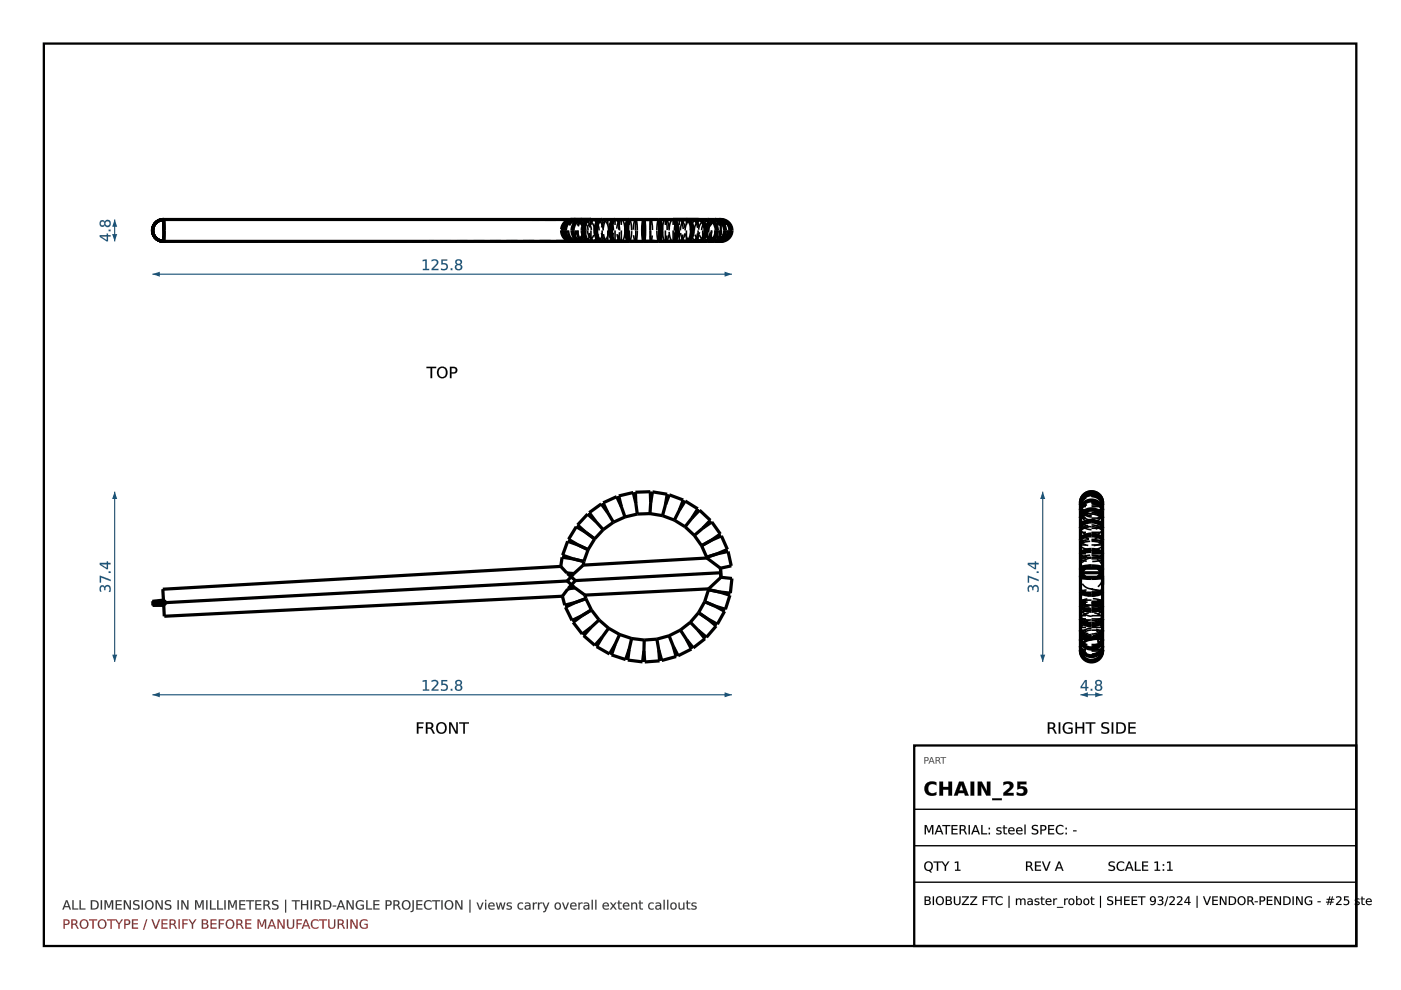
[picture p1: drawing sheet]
<svg xmlns="http://www.w3.org/2000/svg" width="297mm" height="210mm" viewBox="0 0 297 210" stroke-linecap="round" stroke-linejoin="round" font-family="sans-serif">
<path d="M9.3 9.2h278.3v191.4h-278.3z" fill="none" stroke="#000" stroke-width=".49"/>
<g fill="none" stroke="#000" stroke-width=".68" stroke-linecap="butt">
<path d="M121.5 118.5l2.3 .6M121.5 118.5l-2.3-.3-.3 1.9M122.6 115.5l2.1 1M122.6 115.5l-2.2-.7-1.1 2.9 2.2 .8M123.7 119.8l-2 1.8M123.8 119.1l-.1 .7M124.2 112.9l1.9 1.4M124.2 112.9l-2-1.2-1.6 2.7 2 1.1M124.7 116.5l-.9 2.6M126.1 114.3l-1.4 2.2M126.3 110.6l1.6 1.7M126.3 110.6l-1.7-1.6-2.1 2.3 1.7 1.6"/>
<path d="M127.9 112.3l-1.8 2M128.9 108.7l-1.4-1.9-2.6 1.9 1.4 1.9M128.9 108.7l1.2 2M130.1 110.7l-2.2 1.6M131.7 107.4l-1-2.1-2.8 1.3 1 2.1M131.7 107.4l.8 2.2M132.5 109.6l-2.4 1.1M134.8 106.7l-.5-2.3-3.1 .8 .5 2.2M134.8 106.7l.3 2.3M135.1 109l-2.6 .6M137.8 108.9l-2.7 .1M137.8 108.9l2.7 .4"/>
<path d="M138 106.6l-.1-2.3-3.2 .1 .1 2.3M138 106.6l-.2 2.3M138 106.6l.3-2.3 3.2 .5-.4 2.3M140.5 109.3l2.5 1M141.1 107.1l.8-2.2 3 1.1-.9 2.2M141.1 107.1l-.6 2.2M143 110.3l2.3 1.4M144 108.2l1.3-2 2.6 1.7-1.2 1.9M144 108.2l-1 2.1M145.3 111.7l1.9 1.8M146.7 109.8l1.6-1.6 2.3 2.1-1.6 1.7M146.7 109.8l-1.4 1.9"/>
<path d="M147.2 113.5l1.6 2.2M148.8 115.7l1 2.4M149 112l1.9-1.3 1.8 2.5-1.9 1.4M149 112l-1.8 1.5M149.8 118.1l.1 .2M149.9 118.3l2.8 2.2M149.9 118.3l-26.2 1.5M150.8 114.6l2.2-1 1.2 2.9-2.1 .9M150.8 114.6l-2 1.1M152.1 117.4l2.3-.5 .6 3.1-2.3 .5M152.1 117.4l-2.3 .7M32.3 127.6l.1 .2"/>
<path d="M32.4 127.8v.1M32.4 127.9v.2M32.4 128.1v.1M32.4 128.2v.2l2.3-.1M34.7 127.2l-2.4 .3v.1M34.7 127.2l.1 .2h-.1M34.7 127.4l-2.4 .2M34.7 127.4l.3 .2M34.7 127.8l-2.3 .1M34.7 127.8h.6l-.2 .2M34.9 128.2h-2.5M34.9 128.2l-.2 .1"/>
<path d="M35 127.6l-2.6 .2M35.1 127.6l.2 .2h-.6M35.1 128l-2.7 .1M35.1 128l-.2 .2M118.9 120.1l.6 .6a1.75 1.75 0 0 0 1.5 .9M118.9 120.1l-84.4 4.8 .2 2.3M119.2 126.4l-84.4 4.3-.1-2.4M119.2 126.4l.5 1.9 2.3-.6M120.3 123.2l-85.6 4.6M120.3 123.2l.9 .8M121 121.6h-.7l.8 .7M121 121.6h.7"/>
<path d="M121.1 122.3l-.8 .9M121.1 122.3l.9 .8M121.2 124l-.7 .7h.7M121.2 124l.7 .6M121.2 124.7a1.9 1.9 0 0 0-1.6 1.2l-.4 .5M121.7 121.6l-.6 .7M121.9 124.6l-.7 .1M121.9 124.6l2.1 1.6M122 123.1l-.8 .9M122 127.7l-2.1 1 1.4 2.9 2.1-1.1M123.4 130.5l-1.9 1.4 1.9 2.5 1.9-1.4M124 126.2l.2 .7"/>
<path d="M124.2 126.9l-2.2 .8M124.2 126.9l1.2 2.4M125.3 133l-1.6 1.8 2.4 2 1.6-1.7M125.4 129.3l-2 1.2M125.4 129.3l1.6 2.1M127 131.4l-1.7 1.6M127 131.4l2 1.8M127.7 135.1l-1.2 2 2.7 1.6 1.2-2M129 133.2l-1.3 1.9M129 133.2l2.4 1.3M130.4 136.7l-.7 2.1 2.9 1 .8-2.2M131.4 134.5l-1 2.2"/>
<path d="M131.4 134.5l2.5 .9M133.4 137.6l-.3 2.3 3.1 .4 .3-2.3M133.9 135.4l-.5 2.2M133.9 135.4l2.7 .3M136.6 135.7l-.1 2.3M139.3 135.5l.4 2.3M139.3 135.5l-2.7 .2M139.7 137.8l.1 2.3-3.1 .3-.2-2.4M141.9 134.8l.8 2.2M141.9 134.8l-2.6 .7M142.7 137l.6 2.2-3 .8-.6-2.2M144.3 133.6l1.2 2"/>
<path d="M144.3 133.6l-2.4 1.2M145.5 135.6l1.1 2-2.8 1.4-1.1-2M146.4 131.9l1.6 1.7M146.4 131.9l-2.1 1.7M148 133.6l1.5 1.8-2.5 2-1.5-1.8M148.1 129.9l1.9 1.3M148.1 129.9l-1.7 2M149.4 127.6l2.2 .9M149.4 127.6l-1.3 2.3M150 131.2l1.8 1.5-2 2.4-1.8-1.5M150.2 125l2.3 .5M150.2 125l-.8 2.6"/>
<path d="M150.2 124.9v.1M150.2 124.9l-26.2 1.3M151.6 128.5l2 1.1-1.5 2.7-2.1-1.1M152.5 125.5l2.3 .7-1 3-2.2-.7M152.7 120.5l.1 .9M152.8 120.5v.9M152.8 121.4l.1 1M152.8 121.4l-30.8 1.7M152.9 122.4l2.3 .2-.3 3.2-2.4-.3M152.9 122.4l-2.7 2.5"/>
</g>
<g fill="none" stroke="#000" stroke-width=".34" stroke-dasharray="2.3 1.2" stroke-linecap="butt">
<path d="M119.2 118.2l2.3 .3M119.3 117.7l2.2 .8M120.4 114.8l2.2 .7M120.6 114.4l2 1.1M122.2 111.7l2 1.2M122.5 111.3l1.7 1.6M124.6 109l1.7 1.6M124.9 108.7l1.4 1.9M126.3 110.6l1.6 1.7M127.5 106.8l1.4 1.9M127.9 106.6l1 2.1M128.9 108.7l1.2 2"/>
<path d="M130.7 105.3l1 2.1M131.2 105.2l.5 2.2M131.7 107.4l.8 2.2M134.3 104.4l.5 2.3M134.7 104.4l.1 2.3M134.8 106.7l.3 2.3M137.9 104.3l.1 2.3M138 106.6l-.2 2.3M138.3 104.3l-.3 2.3M141.1 107.1l-.6 2.2M141.5 104.8l-.4 2.3M141.9 104.9l-.8 2.2"/>
<path d="M144 108.2l-1 2.1M144.9 106l-.9 2.2M145.3 106.2l-1.3 2M146.7 109.8l-1.4 1.9M147.9 107.9l-1.2 1.9M148.3 108.2l-1.6 1.6M149 112l-1.8 1.5M150.6 110.3l-1.6 1.7M150.9 110.7l-1.9 1.3M152.7 113.2l-1.9 1.4M153 113.6l-2.2 1M154.2 116.5l-2.1 .9"/>
<path d="M154.4 116.9l-2.3 .5M155 120l-2.3 .5M34.5 124.9l.2 2.3M34.7 127.2l-2.4 .3M34.7 127.4l-2.4 .2M34.7 127.4h.1M34.7 127.4h.2M34.7 127.6l-2.3 .2M34.7 127.6h.3M34.7 127.6h.4M34.7 127.8h.6M34.7 127.8l-2.3 .1"/>
<path d="M34.7 128l-2.3 .1M34.7 128h.4M34.7 128.2h-2.3M34.7 128.2h.2M34.7 128.3l.1 2.4M34.7 128.3l-2.3 .1M34.8 127.4h-.1M34.8 127.4l-.1-.2M34.9 127.4h-.2M34.9 128.2h-.2M34.9 128.2l-.2 .1M35 127.6h-.3"/>
<path d="M35 127.6l-.1-.2M35.1 127.6h-.4M35.1 128h-.4M35.1 128l-.2 .2M35.3 127.8h-.6M35.3 127.8l-.2-.2M35.3 127.8l-.2 .2M118.9 120.1l1.3 1.4M119.2 126.4l1.1-1.5M119.7 128.3l2.3-.6M119.9 128.7l2.1-1M120.2 121.5l.8 .1"/>
<path d="M120.3 123.2l.8-.9M120.3 123.2l-85.6 4.6M120.3 123.2l.9 .8M120.3 121.6h.7M120.3 121.6l.8 .7M120.3 124.9l.9-.2M120.5 124.7h.7M120.5 124.7l.7-.7M121 121.6h-.7M121 121.6l-.8-.1M121.1 122.3l.6-.7M121.1 122.3l.9 .8"/>
<path d="M121.2 124l.8-.9M121.2 124l.7 .6M121.2 124.7l-.9 .2M121.2 124.7h-.7M121.3 131.6l2.1-1.1M121.5 131.9l1.9-1.4M121.7 121.6l2-1.8M121.9 124.6l2.1 1.6M123.4 134.4l1.9-1.4M123.7 134.8l1.6-1.8M125.3 133l1.7-1.6M126.1 136.8l1.6-1.7"/>
<path d="M126.5 137.1l1.2-2M127.7 135.1l1.3-1.9M129.2 138.7l1.2-2M129.7 138.8l.7-2.1M130.4 136.7l1-2.2M132.6 139.8l.8-2.2M133.1 139.9l.3-2.3M133.4 137.6l.5-2.2M136.5 138l.1-2.3M139.7 137.8l-.4-2.3M142.7 137l-.8-2.2M143.3 139.2l-.6-2.2"/>
<path d="M143.8 139l-1.1-2M145.5 135.6l-1.2-2M146.6 137.6l-1.1-2M147 137.4l-1.5-1.8M148 133.6l-1.6-1.7M149.5 135.4l-1.5-1.8M149.8 135.1l-1.8-1.5M151.8 132.7l-1.8-1.5M152.1 132.3l-2.1-1.1M152.7 120.5l-2.8-2.2M152.7 120.5l.1 .9M152.7 120.5h.1"/>
<path d="M152.8 120.5h-.1M152.8 120.5v.9M152.8 121.4l.1 1M152.8 121.4l-30.8 1.7M152.8 121.4l-.1-.9M152.9 122.4l-.1-1M152.9 122.4l-2.7 2.5M153.6 129.6l-2-1.1M153.8 129.2l-2.2-.7M154.8 126.2l-2.3-.7M154.9 125.8l-2.4-.3M155.2 122.6l-2.3-.2"/>
<path d="M136.2 140.3l.3-2.3M136.7 140.4l-.2-2.4M139.8 140.1l-.1-2.3M140.3 140l-.6-2.2"/>
</g>
<path d="M32.3 147.3h122.9" fill="none" stroke="#1a5276" stroke-width=".24"/>
<g fill="#1a5276">
<path d="M32.3 147.3l1.6-.5v1z"/>
<path d="M153.6 146.8l1.6 .5-1.6 .5z"/>
<path d="M89.6 144.3l.9-.1v2h.5v.2h-1.3v-.2h.5v-1.7l-.6 .1zM91.5 144.3a.8 .8 0 0 1 1-.1 .8 .8 0 0 1 .3 1l-.9 1h1v.2h-1.4v-.2l.5-.5a.97 .97 0 0 0 .5-1.2l-.5-.1-.5 .2zM93.6 144.2h1.2v.2h-.9v.6a.81 .81 0 0 1 1.1 .8 .81 .81 0 0 1-1.2 .7l-.3-.1v-.3a.61 .61 0 0 0 .9 .1 .61 .61 0 0 0 0-.9h-.8zM95.6 146.1h.3v.3h-.3zM96.8 145.8a.46 .46 0 0 0 .9 0 .46 .46 0 0 0-.9 0zM96.7 144.3a.7 .7 0 0 1 .9-.1 .7 .7 0 0 1 .2 .9l-.3 .1a.7 .7 0 0 1 .4 1.1 .7 .7 0 0 1-1.1 .1 .62 .62 0 0 1-.3-.6 .62 .62 0 0 1 .4-.6l-.4-.3zM96.8 144.7a.41 .41 0 0 0 .8 0 .41 .41 0 0 0-.8 0z"/>
<path d="M89.6 144.3l.9-.1v2h.5v.3h-1.3v-.3h.5v-1.7l-.6 .1zM89.6 144.3v.3l.6-.2v1.8h-.5v.2h1.3v-.2h-.5v-2zM91.5 144.3a.81 .81 0 0 1 1.1-.1 .81 .81 0 0 1 .1 1.2l-.8 .8h1.1v.3h-1.5a.6 .6 0 0 1 .5-.8 .96 .96 0 0 0 .5-1.2l-.5-.1-.5 .2zM91.5 144.3v.3a.57 .57 0 0 1 .9-.2 .57 .57 0 0 1 0 .9l-.9 .9v.2h1.4v-.2h-1.1l.9-.9a.73 .73 0 0 0 0-1 .73 .73 0 0 0-1-.1zM93.6 144.2h1.2v.3l-.9-.1v.6a.82 .82 0 0 1 1.1 .8 .82 .82 0 0 1-1.2 .7l-.3-.1v-.3a.59 .59 0 0 0 .9 .1 .59 .59 0 0 0 0-.9h-.8zM93.6 144.2v1.1a.62 .62 0 0 1 .9 0 .62 .62 0 0 1 0 .8 .62 .62 0 0 1-.9 .1l-.1-.1v.3a.87 .87 0 0 0 1.1-.1 .87 .87 0 0 0 .1-1.1l-.3-.2h-.5v-.6h.9v-.2zM95.6 146h.3v.5h-.3zM95.6 146.1v.3h.3v-.3zM96.8 145.8a.45 .45 0 0 0 .9 0 .45 .45 0 0 0-.9 0zM96.8 145.8a.48 .48 0 0 1 .9 0 .48 .48 0 0 1-.9 0zM96.7 144.3a.71 .71 0 0 1 .9-.1 .71 .71 0 0 1 .3 .9l-.4 .1a.63 .63 0 0 1 .5 .7 .63 .63 0 0 1-.5 .6 .69 .69 0 0 1-1-.3 .69 .69 0 0 1 .4-1 .53 .53 0 0 1-.4-.4 .53 .53 0 0 1 .2-.5zM96.7 144.3a.54 .54 0 0 0 .2 1 .66 .66 0 0 0-.4 .8 .66 .66 0 0 0 1 .4 .63 .63 0 0 0 .5-.6 .63 .63 0 0 0-.5-.7 .59 .59 0 0 0 .4-.8 .59 .59 0 0 0-.9-.2zM96.8 144.7a.4 .4 0 0 0 .8 0 .4 .4 0 0 0-.8 0zM96.8 144.8a.43 .43 0 0 1 .8 0 .43 .43 0 0 1-.8 0z"/>
</g>
<path d="M24.3 104.3v36.1" fill="none" stroke="#1a5276" stroke-width=".24"/>
<g fill="#1a5276">
<path d="M24.3 104.3l.6 1.5h-1.1z"/>
<path d="M23.8 138.8h1.1l-.6 1.6z"/>
<path d="M21.3 124.3l.6-.2 .3 .4a.69 .69 0 0 1 .9-.4 .69 .69 0 0 1 .4 .9l-.1 .5h-.3a.67 .67 0 0 0 .1-.7 .67 .67 0 0 0-.6-.4l-.2 .2-.1 .5h-.2v-.3a.37 .37 0 0 0-.4-.4 .37 .37 0 0 0-.3 .5l.1 .5h-.3l-.1-.6zM21.2 122.1l2.2 .8v.3l-2-.8v1.1h-.2zM23 121.2h.4v.3h-.4zM21.4 119.7l1.2 .7v-.7zM21.2 119.4h1.4v-.4h.3v.4h.5v.3h-.5v1h-.3l-1.4-1z"/>
<path d="M21.3 124.3a.52 .52 0 0 1 .5-.2 .52 .52 0 0 1 .4 .4 .62 .62 0 0 1 .6-.5 .62 .62 0 0 1 .6 .4l.1 .2a.55 .55 0 0 1 0 .6 .55 .55 0 0 1-.5 .3h.1a.65 .65 0 0 0 .1-.7 .65 .65 0 0 0-.6-.4l-.2 .2v.5h-.3v-.3a.36 .36 0 0 0-.4-.4 .36 .36 0 0 0-.3 .5l.1 .6a.54 .54 0 0 1-.4-.9zM21.3 124.3l-.1 .8v.3h.3a.77 .77 0 0 1 .2-1l.3 .1 .1 .6h.2a.52 .52 0 0 1 .4-.8 .52 .52 0 0 1 .5 .8l-.1 .4h.3a.85 .85 0 0 0 0-1 .85 .85 0 0 0-1-.3l-.2 .3a.53 .53 0 0 0-.4-.4 .53 .53 0 0 0-.5 .2zM21.1 122.1l2.4 .8v.3l-2.1-.8v1.1h-.3zM21.2 122.1v1.4h.2v-1.1l2 .8v-.3zM23 121.1h.5v.4h-.5zM23 121.2v.3h.4v-.3zM21.4 119.6l1.3 .8-.1-.7zM21.4 119.6h1.3v.9zM21.1 119.3l1.5 .1v-.4h.3v.4l.6-.1v.4h-.6v1h-.3l-1.5-1zM21.2 119.4v.3l1.4 1h.3v-1.1l.5 .1v-.3h-.5v-.4h-.3l.1 .4z"/>
</g>
<g fill="#000">
<path d="M88.4 153.1h1.4v.3h-1.1v.7h1v.3h-1v1.1h-.3zM90.3 153.1h.7a.67 .67 0 0 1 .8 .5 .67 .67 0 0 1-.3 .8l.7 1.1h-.4l-.4-.8-.4-.2h-.4v1h-.3zM90.6 153.4v.9h.4a.43 .43 0 0 0 .5-.5 .43 .43 0 0 0-.5-.4zM93 153.6a.95 .95 0 0 0-.1 1.2 .95 .95 0 0 0 1.1 .4 .96 .96 0 0 0 .4-1.2 .96 .96 0 0 0-1.2-.5zM92.4 154.3a1.2 1.2 0 0 1 2.4 0 1.2 1.2 0 0 1-2.4 0zM95.2 153.1h.5l1 2.1v-2.1h.4v2.4h-.5l-1.1-2v2h-.3zM97.4 153.1h2v.3h-.8v2.1h-.4v-2.1h-.8z"/>
<path d="M88.4 153.1h1.4v.3h-1.1v.7h1v.3h-1v1.2h-.3zM88.4 153.1v2.4h.3v-1.1h1v-.3h-1v-.7h1.1v-.3zM90.3 153.1h.7a.69 .69 0 0 1 .9 .5 .69 .69 0 0 1-.4 .8l.3 .3 .4 .9h-.4l-.5-1-.7-.1v1.1h-.3zM90.3 153.1v2.4h.3v-1l.7 .1 .5 .9h.4l-.5-.8-.3-.3a.65 .65 0 0 0 .4-.8 .65 .65 0 0 0-.8-.4zM90.6 153.4v.9l.4-.1a.41 .41 0 0 0 .5-.4 .41 .41 0 0 0-.5-.4zM90.6 153.4a.72 .72 0 0 1 .9 .2v.2a.42 .42 0 0 1-.5 .5h-.4zM93 153.6a.93 .93 0 0 0-.1 1.2 .93 .93 0 0 0 1.1 .4 .95 .95 0 0 0 .3-1.2 .95 .95 0 0 0-1.1-.5zM93 153.6a.85 .85 0 0 1 1.1-.1 .85 .85 0 0 1 .3 1.1 .79 .79 0 0 1-1 .7 .79 .79 0 0 1-.6-1zM92.4 154.3a1.22 1.22 0 0 1 2.4 0 1.22 1.22 0 0 1-2.4 0zM92.4 154.3a1.2 1.2 0 0 0 2.4 0 1.2 1.2 0 0 0-2.4 0zM95.2 153.1h.5l1 2.1v-2.1h.4v2.5h-.5l-1.1-2.1 .1 2.1h-.4zM95.2 153.1v2.4h.3l.1-2 1 2h.5v-2.4h-.4v2.1l-1-2.1zM97.4 153.1h2v.3h-.8v2.2h-.4v-2.2h-.8zM97.4 153.1v.3h.8v2.1h.4l-.1-2.1h.9v-.3z"/>
</g>
<g fill="none" stroke="#000" stroke-width=".68" stroke-linecap="butt">
<path d="M34.7 46.5h118.2a2.32 2.32 0 0 1 2.3 2.4 2.32 2.32 0 0 1-2.3 2.3h-118.2M34.7 46.5a2.32 2.32 0 0 0-2.4 2.4 2.32 2.32 0 0 0 2.4 2.3M34.7 46.5l.1 2.4-.1 2.3M34.7 46.5a2.32 2.32 0 0 0-2.3 2.4 2.32 2.32 0 0 0 2.3 2.3M34.7 46.5v4.7M120.4 47.2l1-.6 .6-.1a2.33 2.33 0 0 0-2.1 2.4 2.33 2.33 0 0 0 2.1 2.3 2.32 2.32 0 0 1-2.1-1.5 2.32 2.32 0 0 1 .5-2.5zM120.5 46.7l.7-.2a2.34 2.34 0 0 0-1.7 3.5l.1 .3a1.71 1.71 0 0 0 1.6 .9l-.7-.1M120.5 51.1l.7 .1M121.2 46.5l-.7 .2M121.9 47.2l.9-.6 .6-.1a2.37 2.37 0 0 0-1.9 2.4 2.37 2.37 0 0 0 1.9 2.3 2.34 2.34 0 0 1-2-1.5 2.34 2.34 0 0 1 .5-2.5zM124 47.2l.8-.6 .5-.1a2.21 2.21 0 0 0-1.5 3 1.88 1.88 0 0 0 1.5 1.7 2.4 2.4 0 0 1-1.3-4zM126.9 46.9l.8-.4a2.07 2.07 0 0 0-1.2 2.4 2.07 2.07 0 0 0 1.2 2.3 2.21 2.21 0 0 1-1.5-3l.1-.5z"/>
<path d="M129.8 46.9l.6-.4a2.42 2.42 0 0 0-.7 2.4l.1 1.1a1.24 1.24 0 0 0 .6 1.2 2.07 2.07 0 0 1-1.2-2.3 3.2 3.2 0 0 1 .6-2zM133.2 46.6l.2-.1a9.3 9.3 0 0 0 0 4.7 2.42 2.42 0 0 1-.8-2.3l.1-1.2zM136.5 46.5l.2 2.4-.2 2.3M136.5 46.5a9.3 9.3 0 0 0 0 4.7M136.5 46.5v4.7M139.7 46.5a3.6 3.6 0 0 1 .6 3.1 1.78 1.78 0 0 1-.6 1.6l.1-2.3zM142.7 46.5a2.11 2.11 0 0 1 1.1 2.4 2.11 2.11 0 0 1-1.1 2.3 3.6 3.6 0 0 0 .6-3.1 1.78 1.78 0 0 0-.6-1.6zM145.5 46.5a2.05 2.05 0 0 1 1.5 2.4 2.05 2.05 0 0 1-1.5 2.3 2.11 2.11 0 0 0 1.1-2.3 2.11 2.11 0 0 0-1.1-2.4zM148 46.5a2.42 2.42 0 0 1 1.3 4l-.8 .6-.5 .1a2.05 2.05 0 0 0 1.5-2.3 2.05 2.05 0 0 0-1.5-2.4zM150 46.5a2.34 2.34 0 0 1 2.1 2.4 2.34 2.34 0 0 1-2.1 2.3 2.42 2.42 0 0 0 1.3-4l-.8-.6zM151.6 46.5a2.32 2.32 0 0 1 2.2 2.4 2.32 2.32 0 0 1-2.2 2.3 2.34 2.34 0 0 0 2-2.3 2.34 2.34 0 0 0-2-2.4zM152.5 46.5a2.32 2.32 0 0 1 2.4 2.4 2.32 2.32 0 0 1-2.4 2.3 2.32 2.32 0 0 0 2.3-2.3 2.32 2.32 0 0 0-2.3-2.4z"/>
</g>
<g fill="none" stroke="#000" stroke-width=".34" stroke-dasharray="2.3 1.2" stroke-linecap="butt">
<path d="M34.7 46.5l-.2 2.4 .2 2.3M34.7 46.5v4.7M34.7 46.5h86.4M34.7 46.5h.1M34.7 46.5h.2M34.7 46.5l.3 .1M34.7 46.6h.3M34.7 46.6h.4M34.7 51.2v-.1M34.7 46.6v-.1M34.7 46.5l.4 .1M34.7 46.6h.6"/>
<path d="M34.7 46.6l85.6 .1M34.7 46.5l.6 .1M34.7 51.2h86.4M34.8 51.2h-.1M34.9 46.5l.1 .1M34.9 51.2h-.2M34.9 46.5l.2 .1M35 51.1l-.3 .1M35 51.1l-.1 .1M35 51.1h-.3M35.1 51.1h-.4M35.1 46.6h.2"/>
<path d="M35.1 51.1l-.4 .1M35.1 51.1l-.2 .1M35.3 51.1h-.6M35.3 51.1h-.2M35.3 51.1l-.6 .1M118.9 48.9l.3 1.2 1 .9M119.2 48.9a2.32 2.32 0 0 0 2.3 2.3M119.3 48.9a2.27 2.27 0 0 0 2.2 2.3M120.2 46.7l-1 .9-.3 1.3M120.2 51l.8 .1M120.2 51l.8 .2M120.3 51l.8 .2"/>
<path d="M120.3 51l-85.6 .1M120.3 51l.9 .2M120.3 51.1h.7M120.3 51.1l.8 .1M120.3 51.1l.7 .1M120.3 51l.9 .1M120.4 48.9a2.27 2.27 0 0 0 2.2 2.3M120.5 51.1h.7M120.6 48.9a2.18 2.18 0 0 0 2 2.3M121 46.6l-.7 .1M121 46.6l-.8 .1M121 46.5l-.7 .2"/>
<path d="M121 46.6v-.1M121 46.5l-.8 .2M121 51.2l.7-.1M121 51.2v-.1M121 46.5h.5M121 51.2h.5M121.1 46.5l-.8 .2M121.1 51.2l.6-.1M121.1 51.2l.9-.2M121.1 46.5h-.1M121.1 51.2h-.1M121.1 46.5h.1"/>
<path d="M121.1 51.2h.1M121.2 51.2l.8-.2M121.2 46.5l-.9 .2M121.2 51.2l.7-.1M121.2 51.2h-.1M121.2 46.5h-.1M121.2 51.2h31.5M121.2 51.2v-.1M121.2 46.6v-.1M121.2 46.6l-.9 .1M121.2 46.6l-.7 .1M121.5 51.2a2.32 2.32 0 0 0 2.3-2.3 2.32 2.32 0 0 0-2.3-2.4"/>
<path d="M121.5 46.5a2.32 2.32 0 0 0-2.3 2.4M121.5 51.2v-4.7M121.5 46.5a2.27 2.27 0 0 0-2.2 2.4M121.5 46.5h1.1M121.5 51.2h1.1M121.7 46.6l-.6-.1M121.7 46.6l-.7-.1M121.7 51.1a2.41 2.41 0 0 0 2-2.2M121.9 51.1a2.49 2.49 0 0 0 2.1-2.2M121.9 46.6l-.7-.1M122 46.7l-.8-.2M122 46.7l-.9-.2"/>
<path d="M122 46.7h30.8M122 51.2a2.32 2.32 0 0 0 2.2-2.3 2.32 2.32 0 0 0-2.2-2.4M122 51.2v-4.7M122.2 48.9a2.18 2.18 0 0 0 2 2.3M122.5 48.9a2.09 2.09 0 0 0 1.7 2.3M122.6 51.2a2.33 2.33 0 0 0 2.1-2.3 2.33 2.33 0 0 0-2.1-2.4M122.6 46.5a2.27 2.27 0 0 0-2.2 2.4M122.6 51.2v-4.7M122.6 46.5a2.18 2.18 0 0 0-2 2.4M122.6 46.5h1.6M122.6 51.2h1.6M123.4 51.2a2.34 2.34 0 0 0 2-2.3 2.34 2.34 0 0 0-2-2.4"/>
<path d="M123.4 51.2v-4.7M123.4 51.2h4.3M123.7 48.9a2.41 2.41 0 0 0-2-2.3M124 48.9a2.49 2.49 0 0 0-2.1-2.3M124.2 51.2a2.37 2.37 0 0 0 1.9-2.3 2.37 2.37 0 0 0-1.9-2.4M124.2 46.5a2.18 2.18 0 0 0-2 2.4M124.2 51.2v-4.7M124.2 46.5a2.09 2.09 0 0 0-1.7 2.4M124.2 46.5h2.1M124.2 51.2h2.1M124.6 48.9a2.09 2.09 0 0 0 1.7 2.3M125.3 51.2a2.09 2.09 0 0 0 1.7-2.3"/>
<path d="M125.3 51.2v-4.7M125.3 46.5h17.4M126.3 51.2a2.06 2.06 0 0 0 1.6-2.3M126.3 46.5a2.09 2.09 0 0 0-1.7 2.4M126.3 51.2v-4.7M126.3 46.5a2.04 2.04 0 0 0-1.4 2.4 2.04 2.04 0 0 0 1.4 2.3M126.3 46.5h2.6M126.3 51.2h2.6M127 48.9a2.09 2.09 0 0 0-1.7-2.4M127.7 51.2a2.04 2.04 0 0 0 1.3-2.3M127.7 51.2v-4.7M127.9 48.9a2.06 2.06 0 0 0-1.6-2.4"/>
<path d="M128.9 46.5a2.04 2.04 0 0 0-1.4 2.4 2.04 2.04 0 0 0 1.4 2.3M128.9 51.2a2.07 2.07 0 0 0 1.2-2.3M128.9 46.5a2.16 2.16 0 0 0-1 2.4v.6a1.85 1.85 0 0 0 1 1.7M128.9 51.2v-4.7M128.9 46.5h2.8M128.9 51.2h2.8M129 48.9v-.8a1.7 1.7 0 0 0-1.3-1.6M130.1 48.9l-.2-1a1.44 1.44 0 0 0-1-1.4M130.4 51.2a2.17 2.17 0 0 0 1-2.3M130.4 51.2v-4.7M131.4 48.9l-.2-1.5a1.04 1.04 0 0 0-.8-.9M131.7 46.5a2.16 2.16 0 0 0-1 2.4l.1 .6a1.85 1.85 0 0 0 .9 1.7"/>
<path d="M131.7 51.2l.4-.3 .2-.4 .2-1.6M131.7 46.5a4 4 0 0 0-.5 3.1 1.91 1.91 0 0 0 .5 1.6M131.7 51.2v-4.7M131.7 46.5h3.1M131.7 51.2h3.1M132.5 48.9l-.2-1.7-.2-.4-.4-.3M133.4 51.2l.4-.7 .1-1.6M133.4 51.2v-4.7M133.4 51.2h12.1M133.9 48.9l-.1-1.7-.4-.7M134.8 46.5a4 4 0 0 0-.5 3.1 1.91 1.91 0 0 0 .5 1.6M134.8 51.2l.2-.7 .1-1.6"/>
<path d="M134.8 46.5v4.7M134.8 51.2v-4.7M134.8 46.5h3.2M134.8 51.2h3.2M135.1 48.9l-.1-1.7-.2-.7M136.5 51.2l.1-2.3M136.6 48.9l-.1-2.4M137.8 48.9l.2-2.4M138 46.5v4.7M138 51.2l-.2-2.3M138 46.5a7.2 7.2 0 0 1 0 4.7M138 51.2v-4.7"/>
<path d="M138 46.5h3.1M138 51.2h3.1M139.3 48.9l.1-1.7 .3-.7M139.7 51.2l-.3-.7-.1-1.6M139.7 51.2v-4.7M140.5 48.9l.1-1.7 .5-.7M141.1 51.2l-.5-.7-.1-1.6M141.1 46.5a2.3 2.3 0 0 1 .8 2.4l-.1 1.1a1.24 1.24 0 0 1-.7 1.2M141.1 46.5a7.2 7.2 0 0 1 0 4.7M141.1 51.2v-4.7M141.1 46.5h2.9M141.1 51.2h2.9"/>
<path d="M141.9 48.9l.1-1.5a1 1 0 0 1 .7-.9M142.7 51.2a2.27 2.27 0 0 1-.8-2.3M142.7 51.2v-4.7M143 48.9l.1-1.3a1.28 1.28 0 0 1 .9-1.1M144 51.2a2.12 2.12 0 0 1-1-2.3M144 46.5a2.06 2.06 0 0 1 1.3 2.4 2.06 2.06 0 0 1-1.3 2.3M144 46.5a2.3 2.3 0 0 1 .9 2.4l-.2 1.1a1.24 1.24 0 0 1-.7 1.2M144 51.2v-4.7M144 46.5h2.7M144 51.2h2.7M144.3 48.9l.1-1a1.48 1.48 0 0 1 1.1-1.4M145.3 48.9v-.6a1.81 1.81 0 0 1 1.4-1.8"/>
<path d="M145.5 51.2a2.05 2.05 0 0 1-1.2-2.3M145.5 51.2v-4.7M146.4 48.9a2.07 2.07 0 0 1 1.6-2.4M146.7 51.2a2.05 2.05 0 0 1-1.4-2.3M146.7 46.5a2.5 2.5 0 0 1 1.1 4l-.7 .6-.4 .1M146.7 46.5a2.06 2.06 0 0 1 1.2 2.4 2.06 2.06 0 0 1-1.2 2.3M146.7 51.2v-4.7M146.7 46.5h2.3M146.7 51.2h2.3M147.2 48.9a2.1 2.1 0 0 1 1.8-2.4M148 51.2a2.07 2.07 0 0 1-1.6-2.3M148 51.2v-4.7"/>
<path d="M148 46.5h4.7M148 46.5h4.9M148 51.2h3.6M149 46.5a2.15 2.15 0 0 1 1.9 2.4M149 51.2a2.1 2.1 0 0 1-1.8-2.3M149 51.2v-4.7M149 46.5a2.5 2.5 0 0 1 1.1 4l-.7 .6-.4 .1M149 46.5h1.8M149 51.2h1.8M150 51.2a2.36 2.36 0 0 1-1.9-2.3 2.36 2.36 0 0 1 1.9-2.4M150 51.2v-4.7M150.2 48.9a2.48 2.48 0 0 1 2.7-2.4"/>
<path d="M150.8 46.5a2.24 2.24 0 0 1 2.2 2.4M150.8 51.2a2.34 2.34 0 0 1-2-2.3 2.34 2.34 0 0 1 2-2.4M150.8 51.2v-4.7M150.8 46.5a2.15 2.15 0 0 1 1.9 2.4M150.8 46.5h1.3M150.8 51.2h1.3M150.9 48.9a2.15 2.15 0 0 1-1.9 2.3M151.6 51.2a2.32 2.32 0 0 1-2.2-2.3 2.32 2.32 0 0 1 2.2-2.4M151.6 51.2v-4.7M152.1 46.5a2.3 2.3 0 0 1 2.3 2.4M152.1 51.2a2.32 2.32 0 0 1-2.3-2.3 2.32 2.32 0 0 1 2.3-2.4M152.1 51.2v-4.7"/>
<path d="M152.1 46.5a2.24 2.24 0 0 1 2.1 2.4M152.1 46.5h.6M152.1 51.2h.6M152.5 51.2a2.32 2.32 0 0 1-2.3-2.3 2.32 2.32 0 0 1 2.3-2.4M152.5 51.2v-4.7M152.7 48.9a2.15 2.15 0 0 1-1.9 2.3M152.7 51.2a2.41 2.41 0 0 1-2.5-3.3 2.94 2.94 0 0 1 2.5-1.4M152.7 51.2l.1-.2M152.7 46.5a2.3 2.3 0 0 1 2.3 2.4M152.7 50.1v1.1M152.7 50.1l.1 .9M152.7 46.5v1.1"/>
<path d="M152.7 47.6h.1M152.8 47.6v2.5M152.8 50.1h-.1M152.8 50.1v.9M152.8 51l.1 .2M152.8 51l.1-.9M152.8 46.7v4.3M152.8 51h-30.8M152.8 46.7l-.1-.2M152.8 46.7l-.1 .9M152.8 46.7v.9M152.9 46.5v1.1"/>
<path d="M152.9 47.6l-.1-.9M152.9 46.5l-.1 .2M152.9 50.1v1.1M152.9 51.2a2.48 2.48 0 0 1-2.7-2.3M152.9 47.6v2.5M153 48.9a2.24 2.24 0 0 1-2.2 2.3M154.2 48.9a2.24 2.24 0 0 1-2.1 2.3M154.4 48.9a2.31 2.31 0 0 1-2.3 2.3M155 48.9a2.31 2.31 0 0 1-2.3 2.3"/>
</g>
<path d="M32.3 58.1h122.9" fill="none" stroke="#1a5276" stroke-width=".24"/>
<g fill="#1a5276">
<path d="M32.3 58.1l1.6-.5v1.1z"/>
<path d="M153.6 57.6l1.6 .5-1.6 .6z"/>
<path d="M89.6 55.1l.9-.1v2h.5v.3h-1.3v-.3h.5v-1.7l-.6 .1zM91.5 55.1a.8 .8 0 0 1 1-.1 .8 .8 0 0 1 .3 1l-.9 1h1v.3h-1.4v-.3l.5-.5a.97 .97 0 0 0 .5-1.2l-.5-.1-.5 .2zM93.6 55h1.2v.3h-.9v.5a.81 .81 0 0 1 1.1 .8 .81 .81 0 0 1-1.2 .7l-.3-.1v-.3a.61 .61 0 0 0 .9 .1 .61 .61 0 0 0 0-.9h-.8zM95.6 56.9h.3v.4h-.3zM96.8 56.7a.46 .46 0 0 0 .9 0 .46 .46 0 0 0-.9 0zM96.7 55.1a.7 .7 0 0 1 .9-.1 .7 .7 0 0 1 .2 .9l-.3 .2a.7 .7 0 0 1 .4 1 .7 .7 0 0 1-1.1 .1 .62 .62 0 0 1-.3-.6 .62 .62 0 0 1 .4-.5l-.4-.4zM96.8 55.6a.41 .41 0 0 0 .8 0 .41 .41 0 0 0-.8 0z"/>
<path d="M89.6 55.1l.9-.1v2h.5v.3h-1.3v-.3h.5v-1.7l-.6 .1zM89.6 55.1v.3l.6-.1v1.7h-.5v.3h1.3v-.3h-.5v-2zM91.5 55.1a.81 .81 0 0 1 1.1 0 .81 .81 0 0 1 .1 1.1l-.8 .8h1.1v.3h-1.5a.6 .6 0 0 1 .5-.8 .96 .96 0 0 0 .5-1.1l-.5-.1-.5 .2zM91.5 55.1v.3a.57 .57 0 0 1 .9-.1 .57 .57 0 0 1 0 .8l-.9 .9v.3h1.4v-.3h-1.1l.9-.8a.73 .73 0 0 0 0-1.1 .73 .73 0 0 0-1 0zM93.6 55h1.2v.3h-.9v.5a.82 .82 0 0 1 1.1 .8 .82 .82 0 0 1-1.2 .7l-.3-.1v-.3a.59 .59 0 0 0 .9 .1 .59 .59 0 0 0 0-.9l-.8 .1zM93.6 55v1.1a.62 .62 0 0 1 .9 0 .62 .62 0 0 1 0 .9 .62 .62 0 0 1-.9 0l-.1-.1v.3a.87 .87 0 0 0 1.1-.1 .87 .87 0 0 0 .1-1.1l-.3-.2h-.5v-.5h.9v-.3zM95.6 56.9h.3v.4h-.3zM95.6 56.9v.4h.3v-.4zM96.8 56.7a.45 .45 0 0 0 .9 0 .45 .45 0 0 0-.9 0zM96.8 56.7a.48 .48 0 0 1 .9 0 .48 .48 0 0 1-.9 0zM96.7 55.1a.71 .71 0 0 1 .9-.1 .71 .71 0 0 1 .3 .9l-.4 .2a.63 .63 0 0 1 .5 .6 .63 .63 0 0 1-.5 .6 .69 .69 0 0 1-1-.3 .69 .69 0 0 1 .4-.9 .53 .53 0 0 1-.4-.4 .53 .53 0 0 1 .2-.6zM96.7 55.1a.54 .54 0 0 0 .2 1 .66 .66 0 0 0-.4 .9 .66 .66 0 0 0 1 .3 .63 .63 0 0 0 .5-.6 .63 .63 0 0 0-.5-.6 .59 .59 0 0 0 .4-.9 .59 .59 0 0 0-.9-.2zM96.8 55.6a.4 .4 0 0 0 .8 0 .4 .4 0 0 0-.8 0zM96.8 55.6a.43 .43 0 0 1 .8 0 .43 .43 0 0 1-.8 0z"/>
</g>
<path d="M24.3 46.5v4.7" fill="none" stroke="#1a5276" stroke-width=".24"/>
<g fill="#1a5276">
<path d="M24.3 46.5l.6 1.6h-1.1z"/>
<path d="M23.8 49.6h1.1l-.6 1.6z"/>
<path d="M21.4 50.1l1.2 .8v-.8zM21.2 49.8h1.4v-.3h.3v.3h.5v.3h-.5v1.1h-.3l-1.4-1zM23 48.7h.4v.3h-.4zM22.4 47.4a.46 .46 0 0 0 .9 0 .46 .46 0 0 0-.9 0zM21.3 46.9l.6-.2 .3 .4a.7 .7 0 0 1 1-.4 .7 .7 0 0 1 .2 1.1 .63 .63 0 0 1-.6 .4 .63 .63 0 0 1-.6-.5 .63 .63 0 0 1-.9 .3 .63 .63 0 0 1-.1-1zM21.3 47.4a.41 .41 0 0 0 .8 0 .41 .41 0 0 0-.8 0z"/>
<path d="M21.4 50.1l1.3 .8-.1-.8zM21.4 50.1h1.3v.8zM21.1 49.8h1.5v-.3h.3v.3h.6v.4l-.6-.1v1.1h-.3l-1.5-1zM21.2 49.8v.4l1.4 1h.3v-1.1h.5v-.3l-.5 .1v-.4h-.3l.1 .4zM23 48.7h.5v.3h-.5zM23 48.7v.3h.4v-.3zM22.4 47.4a.45 .45 0 0 0 .9 0 .45 .45 0 0 0-.9 0zM22.3 47.4a.5 .5 0 0 1 1 0 .5 .5 0 0 1-1 0zM21.3 46.8a.54 .54 0 0 1 .5-.1 .54 .54 0 0 1 .4 .4 .63 .63 0 0 1 .6-.5 .63 .63 0 0 1 .6 .4 .72 .72 0 0 1-.2 1 .72 .72 0 0 1-1-.3 .56 .56 0 0 1-.6 .4 .56 .56 0 0 1-.5-.5zM21.3 46.9a.65 .65 0 0 0-.1 .9 .65 .65 0 0 0 .9 .1l.1-.2a.66 .66 0 0 0 1 .2 .66 .66 0 0 0 0-1 .66 .66 0 0 0-1 .2l-.3-.4zM21.3 47.4a.4 .4 0 0 0 .8 0 .4 .4 0 0 0-.8 0zM21.3 47.4a.45 .45 0 0 1 .9 0 .45 .45 0 0 1-.9 0z"/>
</g>
<g fill="#000">
<path d="M90.4 77.8h2.1v.2h-.9v2.2h-.3v-2.2h-.9zM93.2 78.3a.95 .95 0 0 0-.1 1.1 .95 .95 0 0 0 1.1 .4 .96 .96 0 0 0 .3-1.2 .96 .96 0 0 0-1.1-.5zM92.6 78.9a1.2 1.2 0 0 1 2.4 0 1.2 1.2 0 0 1-2.4 0zM95.7 78v.9h.4a.45 .45 0 0 0 .5-.4 .45 .45 0 0 0-.5-.5zM95.4 77.8h.7a.72 .72 0 0 1 .9 .7 .72 .72 0 0 1-.9 .7h-.4v1h-.3z"/>
<path d="M90.4 77.8h2.1v.3l-.9-.1v2.2h-.3v-2.2l-.9 .1zM90.4 77.8v.2h.9v2.2h.3v-2.2h.9v-.2zM93.2 78.3a.93 .93 0 0 0-.1 1.1 .93 .93 0 0 0 1.1 .4 .95 .95 0 0 0 .3-1.2 .95 .95 0 0 0-1.1-.5zM93.2 78.2a.85 .85 0 0 1 1.1 0 .85 .85 0 0 1 .2 1.1 .79 .79 0 0 1-.9 .7 .79 .79 0 0 1-.6-1zM92.5 78.9a1.25 1.25 0 0 1 2.5 0 1.25 1.25 0 0 1-2.5 0zM92.6 78.9a1.2 1.2 0 0 0 2.4 0 1.2 1.2 0 0 0-2.4 0zM95.7 78v.9h.4a.43 .43 0 0 0 .5-.4 .43 .43 0 0 0-.5-.4zM95.7 78h.4a.47 .47 0 0 1 .5 .5 .47 .47 0 0 1-.5 .5h-.4zM95.4 77.8h.7a.74 .74 0 0 1 .9 .7 .74 .74 0 0 1-.9 .7h-.4v1h-.3zM95.4 77.8v2.4h.3v-1a.85 .85 0 0 0 1.2-.9l-.3-.4z"/>
</g>
<g fill="none" stroke="#000" stroke-width=".68" stroke-linecap="butt">
<path d="M229.2 117.2a4.1 4.1 0 0 1 4.5 0l.1 .2a6 6 0 0 0-4.6-.1l-.1 .1zM229.4 111.2a2.77 2.77 0 0 1 4.3 .4l.1 .4a2.07 2.07 0 0 0-2.4-1.3 2.07 2.07 0 0 0-2.3 1.3zM229.4 113.9a3.2 3.2 0 0 1 4.3 .3l.1 .4a2.23 2.23 0 0 0-2.4-1l-.6 .1a1.9 1.9 0 0 0-1.7 .9zM229.6 105.6a2.35 2.35 0 0 1 2.6-.7 2.35 2.35 0 0 1 1.6 2.2 2.35 2.35 0 0 0-2.4-2.2 2.35 2.35 0 0 0-2.3 2.2v-.5zM229.6 105.1a2.35 2.35 0 0 1 2.6-.7 2.35 2.35 0 0 1 1.6 2.2v31.4a2.34 2.34 0 0 1-2.4 2.4 2.34 2.34 0 0 1-2.3-2.4v-31.4v-.6zM229.8 108.5a2.44 2.44 0 0 1 4 1.3 2.5 2.5 0 0 0-4-1.1l-.6 .7-.1 .4 .1-.5zM229.8 106.7a2.38 2.38 0 0 1 2.4-.5 2.38 2.38 0 0 1 1.6 2 2.38 2.38 0 0 0-2.4-2 2.38 2.38 0 0 0-2.3 2l.1-.6zM229.1 122.4a11.3 11.3 0 0 0 4.7 0M229.1 125.5a11.3 11.3 0 0 0 4.7 0 3.4 3.4 0 0 1-3.1 .7 1.73 1.73 0 0 1-1.6-.7zM229.1 128.5a3.4 3.4 0 0 0 3.1 .7 1.73 1.73 0 0 0 1.6-.7 2.11 2.11 0 0 1-2.4 1.1 2.11 2.11 0 0 1-2.3-1.1zM229.1 120.5l.2 .9M229.1 120.5a6 6 0 0 1 4.5-.2l.2 .2"/>
<path d="M229.1 131.2a2.11 2.11 0 0 0 2.3 1.1 2.11 2.11 0 0 0 2.4-1.1 2.07 2.07 0 0 1-2.4 1.5 2.07 2.07 0 0 1-2.3-1.5zM229.1 133.6a2.07 2.07 0 0 0 2.3 1.5 2.07 2.07 0 0 0 2.4-1.5 2.44 2.44 0 0 1-4 1.3l-.6-.8zM229.1 135.6a2.44 2.44 0 0 0 4 1.2l.6-.8 .1-.4a2.36 2.36 0 0 1-2.4 2 2.36 2.36 0 0 1-2.3-2zM229.1 137a2.36 2.36 0 0 0 2.3 2 2.36 2.36 0 0 0 2.4-2 2.35 2.35 0 0 1-2.4 2.2 2.35 2.35 0 0 1-2.3-2.2zM229.1 137.8a2.35 2.35 0 0 0 2.3 2.2 2.35 2.35 0 0 0 2.4-2.2 2.34 2.34 0 0 1-2.4 2.3 2.34 2.34 0 0 1-2.3-2.3zM229.1 122.4h4.7M229.1 120.5h4.7M229.3 121.4l.8 1M229.3 121.4l-.2 1M229.3 121.4h4.3M230.1 120.5l-.8 .9M232.7 120.5l.9 .9"/>
<path d="M233.6 121.4l.2 1M233.6 121.4l-.9 1M233.8 120.5l-.2 .9"/>
</g>
<g fill="none" stroke="#000" stroke-width=".34" stroke-dasharray="2.3 1.2" stroke-linecap="butt">
<path d="M229.1 118.5l.4-.2 1.9-.1M229.1 115.5a2.4 2.4 0 0 1 2.3-.7M229.1 118.5a2.4 2.4 0 0 1 2.3-.8M229.1 112.9a2.09 2.09 0 0 1 2.3-1.2M229.1 115.5a2.09 2.09 0 0 1 2.3-1.1M229.1 110.6a2.08 2.08 0 0 1 2.3-1.6M229.1 112.9a2.08 2.08 0 0 1 2.3-1.6M229.1 110.6a2.43 2.43 0 0 1 4-1.4l.6 .9 .1 .5M229.1 108.7a2.43 2.43 0 0 1 4-1.3l.6 .8 .1 .5M229.1 108.7a2.36 2.36 0 0 1 2.3-2.1 2.36 2.36 0 0 1 2.4 2.1M229.1 107.4a2.36 2.36 0 0 1 2.3-2.1 2.36 2.36 0 0 1 2.4 2.1M229.1 107.4a2.34 2.34 0 0 1 2.3-2.2 2.34 2.34 0 0 1 2.4 2.2"/>
<path d="M229.1 106.7a2.34 2.34 0 0 1 2.3-2.3 2.34 2.34 0 0 1 2.4 2.3M229.1 118.5v-3M229.1 115.5v-2.6M229.1 112.9v-2.3M229.1 110.6v-1.9M229.1 108.7v-1.3M229.1 107.4v-.7M231.4 119.8a2.37 2.37 0 0 0-2.2 1.8M231.4 118.2l1.9 .1 .5 .2M231.4 114.8l1.2 .1a1.25 1.25 0 0 1 1.2 .6M231.4 117.7l1.2 .1a1.25 1.25 0 0 1 1.2 .7M231.4 111.7a2.09 2.09 0 0 1 2.4 1.2"/>
<path d="M231.4 114.4a2.09 2.09 0 0 1 2.4 1.1M231.4 109a2.08 2.08 0 0 1 2.4 1.6M231.4 112.3a2.11 2.11 0 0 1-2.3-1.7M231.4 111.3a2.08 2.08 0 0 1 2.4 1.6M231.4 113.5a2.07 2.07 0 0 1-2.3-1.5M231.4 110.7a2.2 2.2 0 0 1-2.3-2M231.4 111.7a2.14 2.14 0 0 1-2.3-1.9M231.4 109.6a2.28 2.28 0 0 1-2.3-2.2M231.4 110.3a2.23 2.23 0 0 1-2.3-2.1M231.4 109a2.33 2.33 0 0 1-2.3-2.3M231.4 109.3a2.3 2.3 0 0 1-2.3-2.2M231.4 108.9a2.33 2.33 0 0 1-2.3-2.3"/>
<path d="M233.8 118.5a4 4 0 0 1-3.4 .5l-1.1-.3-.2-.2M233.8 118.5h-4.7M233.8 115.5a2.58 2.58 0 0 1-2.9 1l-.9-.2a1.06 1.06 0 0 1-.9-.8M233.8 117.4a3.1 3.1 0 0 1-2.9 .7l-1.3-.2-.5-.5M233.8 115.5h-4.7M233.8 112.9a2.31 2.31 0 0 1-2.9 1.3 1.8 1.8 0 0 1-1.8-1.3M233.8 117.4h-4.7M233.8 114.6a2.44 2.44 0 0 1-2.9 1.1l-.9-.2a1.14 1.14 0 0 1-.9-.9M233.8 112.9h-4.7M233.8 110.6a2.11 2.11 0 0 1-2.4 1.7M233.8 114.6h-4.7M233.8 112a2.07 2.07 0 0 1-2.4 1.5"/>
<path d="M233.8 110.6h-4.7M233.8 108.7a2.2 2.2 0 0 1-2.4 2M233.8 112h-4.7M233.8 109.8a2.14 2.14 0 0 1-2.4 1.9M233.8 107.4a2.28 2.28 0 0 1-2.4 2.2M233.8 108.7h-4.7M233.8 108.2a2.23 2.23 0 0 1-2.4 2.1M233.8 109.8h-4.7M233.8 106.7a2.33 2.33 0 0 1-2.4 2.3M233.8 107.4h-4.7M233.8 107.1a2.3 2.3 0 0 1-2.4 2.2M233.8 108.2h-4.7"/>
<path d="M233.8 106.6a2.33 2.33 0 0 1-2.4 2.3M233.8 106.7h-4.7M233.8 107.1h-4.7M233.8 106.6h-4.7M233.8 118.5v-3M233.8 115.5v-2.6M233.8 112.9v-2.3M233.8 110.6v-1.9M233.8 108.7v-1.3M233.8 107.4v-.7M229.1 128.3h4.7M229.1 128.3v-.1"/>
<path d="M229.1 127.2v.2M229.1 122.3l.1-.7M229.1 127.2a2.34 2.34 0 0 1 2.3-2.3 2.34 2.34 0 0 1 2.4 2.3M229.1 122.3l.1 .9M229.1 127.2h4.7M229.1 121.6h.1M229.1 121.6l.2-.1M229.1 124l.1-.8M229.1 124.7l.2 .2M229.1 127.7a1.87 1.87 0 0 0 1.6 .6h.7M229.1 124.7h.1M229.1 124l.1 .7"/>
<path d="M229.1 127.7a2.17 2.17 0 0 0 2.3 1M229.1 130.5a2.17 2.17 0 0 0 2.3 1.1M229.1 130.5a2.07 2.07 0 0 0 2.3 1.4M229.1 133a2.07 2.07 0 0 0 2.3 1.4M229.1 135.1a2.47 2.47 0 0 0 4 1.2l.6-.7 .1-.5M229.1 133a2.47 2.47 0 0 0 4 1.3l.6-.8 .1-.5M229.1 136.7a2.37 2.37 0 0 0 2.3 2 2.37 2.37 0 0 0 2.4-2M229.1 135.1a2.37 2.37 0 0 0 2.3 2 2.37 2.37 0 0 0 2.4-2M229.1 137.6a2.35 2.35 0 0 0 2.3 2.2 2.35 2.35 0 0 0 2.4-2.2M229.1 136.7a2.35 2.35 0 0 0 2.3 2.1 2.35 2.35 0 0 0 2.4-2.1M229.1 138a2.34 2.34 0 0 0 2.3 2.3 2.34 2.34 0 0 0 2.4-2.3M229.1 137.6a2.34 2.34 0 0 0 2.3 2.3 2.34 2.34 0 0 0 2.4-2.3"/>
<path d="M229.1 128.2v.1M229.1 128v.2M229.1 127.4v.2M229.1 127.2v-4.9M229.1 127.6v.2M229.1 122.3v-.7M229.1 121.6v-3.1M229.1 124v-1.6M229.1 127.8v.2M229.1 127.7v-3M229.1 124.7v-.7M229.1 130.5v-2.8"/>
<path d="M229.1 133v-2.5M229.1 135.1v-2.1M229.1 136.7v-1.6M229.1 137.6v-.9M229.1 138v-.4M229.1 128.3v-4.3M229.1 128.2v-.2M229.1 128v-.2M229.1 127.8l.1-4.6M229.2 121.6l-.1 .7M229.2 121.6h-.1M229.2 124.6l-.1 .1"/>
<path d="M229.2 124.6l-.1-.6M229.2 121.6l.1-.1M229.2 124.7h-.1M229.2 124.7l.1 .2M229.2 123.1l-.1 .9M229.2 123.1l-.1-.8M229.2 123.1l.1-1.7M229.3 121.5l.8-1 1.3-.4M229.3 124.9l.8 1.1 1.3 .4M229.3 121.4l.8-.9M231.4 124.9a2.4 2.4 0 0 1-2.3-2.5M231.4 130.7a2.33 2.33 0 0 1-2.3-2.4"/>
<path d="M231.4 120.1l1.3 .4 .9 1M231.4 131.9a2.1 2.1 0 0 0-2.3 1.7M231.4 133.6a2.18 2.18 0 0 0-2.3 2M231.4 134.8a2.26 2.26 0 0 0-2.3 2.2M231.4 135.5a2.32 2.32 0 0 0-2.3 2.3M231.4 135.7a2.34 2.34 0 0 0-2.3 2.3M231.4 126.2l-.6-.1-.8-.4-.4-.4-.4-.7M231.4 128.3h.8a1.87 1.87 0 0 0 1.6-.6M231.4 126.4l1.3-.4 .9-1.1M231.4 128.7h.6a1.86 1.86 0 0 0 1.8-1M231.4 131.6l.6-.1a1.86 1.86 0 0 0 1.8-1M231.4 131.9a2.07 2.07 0 0 0 2.4-1.4"/>
<path d="M231.4 131.4a2.08 2.08 0 0 0-2.3 1.6M231.4 134.4a2.07 2.07 0 0 0 2.4-1.4M231.4 133.2a2.15 2.15 0 0 0-2.3 1.9M231.4 134.5a2.24 2.24 0 0 0-2.3 2.2M231.4 135.4a2.31 2.31 0 0 0-2.3 2.2M232.7 120.5l.9 .9M233.6 121.4v1.7M233.6 121.5l.1 .1M233.6 121.5l.2 .1M233.6 124.9l.2-.2M233.6 124.9l.1-.2M233.6 123.2l.2-.9"/>
<path d="M233.6 123.2l.1 4.6M233.6 123.2l.2 .8M233.7 121.6l.1 .7M233.7 121.6h.1M233.7 124.7h.1M233.7 124.7l.1-.7M233.7 121.6a2.37 2.37 0 0 0-2.3-1.8M233.7 124.6l-.4 .7-.5 .4-.7 .4-.7 .1M233.7 127.8v-.2M233.7 127.8h.1M233.7 127.8v.2M233.7 127.6h.1"/>
<path d="M233.7 128h.1M233.7 128l.1 .2M233.7 127.6l.1-.2M233.8 128.2v.1M233.8 127.4v-.2M233.8 122.3l-.2 .8M233.8 125.5a6 6 0 0 0-4.2-.3l-.5 .3M233.8 122.4a2.4 2.4 0 0 1-2.4 2.5M233.8 125.5h-4.7M233.8 128.5a2.68 2.68 0 0 0-2.9-.9l-.9 .2a1.03 1.03 0 0 0-.9 .7M233.8 128.3a2.33 2.33 0 0 1-2.4 2.4M233.8 128.3h-4.7"/>
<path d="M233.8 128.2h-4.7M233.8 128h-4.7M233.8 127.4l-2.4 .2-2.3-.2M233.8 127.2a11.4 11.4 0 0 1-4.7 0M233.8 127.6l-2.4 .2-2.3-.2M233.8 127.6h-.1M233.8 127.8l-2.4 .1-2.3-.1M233.8 121.6h-.1M233.8 122.3l-.1-.7M233.8 124l-.2-.9M233.8 127.8h-.1M233.8 120.5a2.35 2.35 0 0 0-2.4-2.2 2.35 2.35 0 0 0-2.3 2.2"/>
<path d="M233.8 128h-.1M233.8 128.5h-4.7M233.8 131.2a2.34 2.34 0 0 0-2.9-1.3l-.5 .1a1.6 1.6 0 0 0-1.3 1.2M233.8 131.2h-4.7M233.8 133.6a2.1 2.1 0 0 0-2.4-1.7M233.8 133.6h-4.7M233.8 135.6a2.18 2.18 0 0 0-2.4-2M233.8 137a2.26 2.26 0 0 0-2.4-2.2M233.8 135.6h-4.7M233.8 137.8a2.32 2.32 0 0 0-2.4-2.3M233.8 137h-4.7M233.8 138a2.34 2.34 0 0 0-2.4-2.3"/>
<path d="M233.8 124l-.1 .6M233.8 124.7l-.1-.1M233.8 124.7h-.1M233.8 127.7a2.88 2.88 0 0 0-2.9-.8l-.9 .2a.99 .99 0 0 0-.9 .6M233.8 127.7h-4.7M233.8 130.5a2.39 2.39 0 0 0-2.9-1.2l-.5 .1a1.56 1.56 0 0 0-1.3 1.1M233.8 130.5h-4.7M233.8 133a2.08 2.08 0 0 0-2.4-1.6M233.8 133h-4.7M233.8 135.1a2.15 2.15 0 0 0-2.4-1.9M233.8 136.7a2.24 2.24 0 0 0-2.4-2.2M233.8 135.1h-4.7"/>
<path d="M233.8 137.6a2.31 2.31 0 0 0-2.4-2.2M233.8 136.7h-4.7M233.8 137.6h-4.7M233.8 138h-4.7M233.8 137.8h-4.7M233.8 128v.2M233.8 127.2v.2M233.8 127.4v.2M233.8 127.2v-4.9M233.8 127.6v.2M233.8 121.6v-3.1M233.8 122.3v-.7"/>
<path d="M233.8 127.8v.2M233.8 124.7v-.7M233.8 127.7v-3M233.8 130.5v-2.8M233.8 133v-2.5M233.8 135.1v-2.1M233.8 136.7v-1.6M233.8 137.6v-.9M233.8 137.8v-.2M233.8 128.3v-4.3M233.8 124v-1.6"/>
</g>
<path d="M229.1 147.3h4.7" fill="none" stroke="#1a5276" stroke-width=".24"/>
<g fill="#1a5276">
<path d="M229.1 147.3l1.5-.5v1z"/>
<path d="M232.2 146.8l1.6 .5-1.6 .5z"/>
<path d="M230.1 144.5l-.8 1.2h.8zM230 144.2h.4v1.5h.4v.2h-.4v.5h-.3v-.5h-1v-.3zM231.3 146.1h.3v.3h-.3zM232.4 145.8a.5 .5 0 0 0 1 0 .5 .5 0 0 0-1 0zM232.4 144.3a.7 .7 0 0 1 .9-.1 .7 .7 0 0 1 .2 .9l-.3 .1a.7 .7 0 0 1 .4 1.1 .7 .7 0 0 1-1.1 .1 .62 .62 0 0 1-.4-.6 .62 .62 0 0 1 .5-.6l-.4-.3zM232.5 144.7a.41 .41 0 0 0 .8 0 .41 .41 0 0 0-.8 0z"/>
<path d="M230.1 144.5l-.7 1.2h.7zM230.1 144.4v1.3h-.8zM230 144.2h.4v1.5l.4-.1v.3h-.4v.6h-.3v-.6h-1v-.3zM230 144.2l-.9 1.4v.3h1v.5h.3v-.5h.4v-.2h-.4v-1.5zM231.2 146h.4v.5h-.4zM231.3 146.1v.3h.3v-.3zM232.5 145.8a.45 .45 0 0 0 .9 0 .45 .45 0 0 0-.9 0zM232.4 145.8a.5 .5 0 0 1 1 0 .5 .5 0 0 1-1 0zM232.4 144.3a.71 .71 0 0 1 .9-.1 .71 .71 0 0 1 .2 .9l-.3 .1a.63 .63 0 0 1 .5 .7 .63 .63 0 0 1-.6 .6 .69 .69 0 0 1-.9-.3 .69 .69 0 0 1 .4-1 .53 .53 0 0 1-.4-.4 .53 .53 0 0 1 .2-.5zM232.4 144.3a.54 .54 0 0 0 .2 1 .66 .66 0 0 0-.4 .8 .66 .66 0 0 0 .9 .4 .63 .63 0 0 0 .6-.6 .63 .63 0 0 0-.5-.7 .59 .59 0 0 0 .4-.8 .59 .59 0 0 0-.9-.2zM232.5 144.7a.4 .4 0 0 0 .8 0 .4 .4 0 0 0-.8 0zM232.5 144.8a.43 .43 0 0 1 .8 0 .43 .43 0 0 1-.8 0z"/>
</g>
<path d="M221.1 104.3v36.1" fill="none" stroke="#1a5276" stroke-width=".24"/>
<g fill="#1a5276">
<path d="M221.1 104.3l.5 1.5h-1.1z"/>
<path d="M220.5 138.8h1.1l-.5 1.6z"/>
<path d="M218 124.3l.6-.2 .4 .4a.69 .69 0 0 1 .9-.4 .69 .69 0 0 1 .3 .9l-.1 .5h-.3a.67 .67 0 0 0 .2-.7 .67 .67 0 0 0-.6-.4l-.3 .2v.5h-.2v-.3a.37 .37 0 0 0-.4-.4 .37 .37 0 0 0-.4 .5l.1 .5h-.2l-.1-.6zM217.9 122.1l2.3 .8v.3l-2-.8v1.1h-.3zM219.8 121.2h.4v.3h-.4zM218.2 119.7l1.2 .7v-.7zM217.9 119.4h1.5v-.4h.3v.4h.5v.3h-.5v1h-.3l-1.5-1z"/>
<path d="M218 124.3a.52 .52 0 0 1 .6-.2 .52 .52 0 0 1 .4 .4 .62 .62 0 0 1 .5-.5 .62 .62 0 0 1 .7 .4v.2a.55 .55 0 0 1 .1 .6 .55 .55 0 0 1-.5 .3 .65 .65 0 0 0 .2-.7 .65 .65 0 0 0-.6-.4l-.3 .2v.5h-.3v-.3a.36 .36 0 0 0-.3-.4 .36 .36 0 0 0-.3 .5v.6a.54 .54 0 0 1-.3-.9zM218 124.3l-.1 .8 .1 .3h.2a.77 .77 0 0 1 .3-1l.3 .1 .1 .6h.2a.52 .52 0 0 1 .4-.8 .52 .52 0 0 1 .5 .8l-.2 .4h.3a.85 .85 0 0 0 .1-1 .85 .85 0 0 0-1-.3l-.2 .3a.53 .53 0 0 0-.4-.4 .53 .53 0 0 0-.6 .2zM217.9 122.1l2.3 .8v.3l-2-.8v1.1h-.3zM217.9 122.1v1.4h.3v-1.1l2 .8v-.3zM219.8 121.1h.4v.4h-.4zM219.8 121.2v.3h.4v-.3zM218.2 119.6l1.2 .8v-.7zM218.1 119.6h1.3v.9zM217.9 119.3l1.5 .1v-.4h.3v.4l.5-.1v.4h-.5v1h-.3l-1.5-1zM217.9 119.4v.3l1.5 1h.3l-.1-1.1 .6 .1v-.3h-.6l.1-.4h-.3v.4z"/>
</g>
<g fill="#000">
<path d="M222.2 153.1h.7a.67 .67 0 0 1 .8 .5 .67 .67 0 0 1-.4 .8l.7 1.1h-.3l-.4-.8-.5-.2h-.3v1h-.3zM222.5 153.4v.9h.4a.43 .43 0 0 0 .5-.5 .43 .43 0 0 0-.5-.4zM224.5 153.1h.3v2.4h-.3zM225.6 153.4a1.51 1.51 0 0 1 1.8-.1v.4a.99 .99 0 0 0-1.4-.1 .99 .99 0 0 0-.2 1.3 .99 .99 0 0 0 1.3 .3v-.6h-.5v-.3h.8v1a1.3 1.3 0 0 1-1.8-.1 1.3 1.3 0 0 1 0-1.8zM228 153.1h.3v1h1.2v-1h.4v2.4h-.4v-1.1h-1.2v1.1h-.3zM230.2 153.1h2v.3h-.8v2.1h-.4v-2.1h-.8zM233.7 153.3l1-.2 .3 .1v.3a.82 .82 0 0 0-1.2 .3l.1 .2a1.3 1.3 0 0 1 1.3 .9 1.1 1.1 0 0 1-1.7 .5v-.3a.74 .74 0 0 0 .8 .3 .74 .74 0 0 0 .5-.6l-.1-.2a1.34 1.34 0 0 1-1.2-.8zM235.7 153.1h.3v2.4h-.3zM237 153.4v1.9a1 1 0 0 0 1.4-1 1 1 0 0 0-1.4-.9zM236.7 153.1h.7a1.21 1.21 0 0 1 1.3 1.2 1.21 1.21 0 0 1-1.3 1.2h-.7zM239.2 153.1h1.6v.3h-1.2v.7h1.1v.3h-1.1v.9h1.2v.2h-1.6z"/>
<path d="M222.1 153.1h.8a.69 .69 0 0 1 .8 .5 .69 .69 0 0 1-.4 .8l.3 .3 .5 .9h-.4l-.6-1-.6-.1v1.1h-.4zM222.2 153.1v2.4h.3v-1l.7 .1 .5 .9h.3l-.4-.8-.3-.3a.65 .65 0 0 0 .4-.8 .65 .65 0 0 0-.8-.4zM222.5 153.4v.9l.4-.1a.41 .41 0 0 0 .5-.4 .41 .41 0 0 0-.5-.4zM222.5 153.4a.72 .72 0 0 1 .9 .2v.2a.42 .42 0 0 1-.5 .5h-.4zM224.5 153.1h.3v2.5h-.3zM224.5 153.1v2.4h.3v-2.4zM225.6 153.4a1.5 1.5 0 0 1 1.8-.1v.4a.98 .98 0 0 0-1.4-.1 .98 .98 0 0 0-.2 1.3 .98 .98 0 0 0 1.3 .3v-.6h-.6v-.3h.9v1a1.32 1.32 0 0 1-1.8-.1 1.32 1.32 0 0 1 0-1.8zM225.6 153.4a1.29 1.29 0 0 0 0 1.8 1.29 1.29 0 0 0 1.8 .1v-1h-.8v.3l.5-.1v.7a.99 .99 0 0 1-1.3-.3 .99 .99 0 0 1 .2-1.3 .99 .99 0 0 1 1.4 .1v-.4a1.57 1.57 0 0 0-1.8 .1zM228 153.1h.4v1h1.1v-1h.4v2.5h-.4v-1.2h-1.2l.1 1.2h-.4zM228 153.1v2.4h.3v-1.1h1.3l-.1 1.1h.4v-2.4h-.4l.1 1h-1.3v-1zM230.2 153.1h2v.3h-.8v2.2h-.4v-2.2h-.8zM230.2 153.1v.3h.9l-.1 2.1h.4v-2.1h.8v-.3zM233.7 153.3l.4-.2 .8 .1h.2v.4a.87 .87 0 0 0-1.3 .2l.1 .2 .6 .2a.76 .76 0 0 1 .7 .9 .76 .76 0 0 1-1.1 .5l-.6-.1v-.4a.72 .72 0 0 0 .8 .3 .72 .72 0 0 0 .5-.6l-.4-.3a.72 .72 0 0 1-.8-.4 .72 .72 0 0 1 .1-.8zM233.7 153.3a.64 .64 0 0 0-.1 .7 .64 .64 0 0 0 .6 .4 .5 .5 0 0 1 .7 .6 .5 .5 0 0 1-.8 .3l-.6-.2v.3a1.09 1.09 0 0 0 1.7-.5 .82 .82 0 0 0-.9-.7l-.3-.1a.44 .44 0 0 1-.1-.6 .44 .44 0 0 1 .6-.1l.6 .1-.1-.3h-.3zM235.7 153.1h.3v2.5h-.3zM235.7 153.1v2.4h.3v-2.4zM237 153.4v1.9a.98 .98 0 0 0 1.4-1 .98 .98 0 0 0-1.4-.9zM237 153.4a1.01 1.01 0 0 1 1.4 .9 1.01 1.01 0 0 1-1.4 1zM236.7 153.1a1.7 1.7 0 0 1 2 .7 1.21 1.21 0 0 1-.1 1.3 1.21 1.21 0 0 1-1.2 .5h-.7zM236.7 153.1v2.4h.7a1.19 1.19 0 0 0 1.3-1.2 1.19 1.19 0 0 0-1.3-1.1zM239.2 153.1h1.6v.3h-1.2v.7h1.1v.3h-1.1v.9h1.2v.3h-1.6zM239.2 153.1v2.4h1.6v-.2h-1.3v-.9h1.2v-.3h-1.2v-.7h1.3v-.3z"/>
</g>
<g fill="#333">
<path d="M14.1 191.1l-.3 1h.7zM14 190.9h.3l.8 1.9h-.3l-.2-.5h-.9l-.2 .5h-.3zM15.3 190.9h.3v1.7h1v.2h-1.3zM16.9 190.9h.2v1.7h1v.2h-1.2zM19.5 191.1v1.5a.82 .82 0 0 0 1.1-.7 .82 .82 0 0 0-1.1-.8zM19.3 190.9h.5a.99 .99 0 0 1 1.1 1 .99 .99 0 0 1-1.1 .9h-.5zM21.4 190.9h.2v1.9h-.2zM22.2 190.9h.4l.5 1.3 .5-1.3h.4v1.9h-.3v-1.7l-.5 1.4h-.3l-.5-1.4v1.7h-.2zM24.5 190.9h1.3v.2h-1v.6h.9v.2h-.9v.7h1v.2h-1.3zM26.3 190.9h.3l.9 1.6v-1.6h.3v1.9h-.4l-.9-1.6v1.6h-.2zM28.4 191l.8-.1h.3v.3a.51 .51 0 0 0-.6-.2 .51 .51 0 0 0-.3 .6 .96 .96 0 0 1 1 .9 1 1 0 0 1-1.4 .3v-.3a.64 .64 0 0 0 1.1-.3l-.1-.1a.97 .97 0 0 1-1-.9zM30 190.9h.3v1.9h-.3zM31.2 191.3a.78 .78 0 0 0-.1 .9 .78 .78 0 0 0 .9 .4 .76 .76 0 0 0 .3-1.1 .76 .76 0 0 0-1.1-.2zM30.7 191.8a.99 .99 0 0 1 1.9 0 .99 .99 0 0 1-1.9 0zM33 190.9h.4l.8 1.6v-1.6h.3v1.9h-.4l-.8-1.6v1.6h-.3zM35.1 191l.8-.1h.3v.3a.51 .51 0 0 0-.6-.2 .51 .51 0 0 0-.3 .6 .96 .96 0 0 1 1 .9 1 1 0 0 1-1.3 .3v-.3a.64 .64 0 0 0 1-.3v-.1a.97 .97 0 0 1-1-.9zM37.6 190.9h.3v1.9h-.3zM38.4 190.9h.4l.9 1.6v-1.6h.3v1.9h-.4l-.9-1.6v1.6h-.3zM41.4 190.9h.4l.5 1.3 .5-1.3h.4v1.9h-.3v-1.7l-.5 1.4h-.3l-.5-1.4v1.7h-.2zM43.7 190.9h.3v1.9h-.3zM44.5 190.9h.3v1.7h1v.2h-1.3zM46 190.9h.3v1.7h1v.2h-1.3zM47.6 190.9h.2v1.9h-.2zM48.4 190.9h.4l.5 1.3 .5-1.3h.4v1.9h-.3v-1.7l-.5 1.4h-.2l-.6-1.4v1.7h-.2zM50.7 190.9h1.3v.2h-1v.6h1v.2h-1v.7h1v.2h-1.3zM52.2 190.9h1.7v.2h-.7v1.7h-.3v-1.7h-.7zM54.1 190.9h1.3v.2h-1v.6h.9v.2h-.9v.7h1v.2h-1.3zM55.9 190.9h.6a.55 .55 0 0 1 .6 .3 .55 .55 0 0 1-.3 .7l.6 .9h-.3l-.3-.6-.4-.2h-.3v.8h-.2zM56.1 191.1v.7h.4a.35 .35 0 0 0 .4-.4 .35 .35 0 0 0-.4-.3zM57.9 191l.8-.1h.3v.3a.51 .51 0 0 0-.7-.2 .51 .51 0 0 0-.3 .6 .96 .96 0 0 1 1 .9 1 1 0 0 1-1.3 .3v-.3a.64 .64 0 0 0 1.1-.3l-.1-.1a.97 .97 0 0 1-1-.9zM60.4 190.8h.3v2.7h-.3zM61.9 190.9h1.7v.2h-.7v1.7h-.3v-1.7h-.7zM63.8 190.9h.3v.8h1v-.8h.2v1.9h-.2v-.9h-1v.9h-.3zM65.9 190.9h.2v1.9h-.2zM66.7 190.9h.6a.55 .55 0 0 1 .6 .3 .55 .55 0 0 1-.3 .7l.6 .9h-.3l-.3-.6-.4-.2h-.2v.8h-.3zM67 191.1v.7h.3a.35 .35 0 0 0 .4-.4 .35 .35 0 0 0-.4-.3zM68.9 191.1v1.5a.82 .82 0 0 0 1.1-.7 .82 .82 0 0 0-1.1-.8zM68.6 190.9h.5a.99 .99 0 0 1 1.2 1 .99 .99 0 0 1-1.2 .9h-.5zM70.6 192h.7v.2h-.7zM72.3 191.1l-.4 1h.7zM72.1 190.9h.3l.8 1.9h-.3l-.2-.5h-.9l-.2 .5h-.2zM73.5 190.9h.3l.9 1.6v-1.6h.3v1.9h-.4l-.9-1.6v1.6h-.2zM75.7 191.1l.4-.2 .5-.1 .5 .2v.3a.81 .81 0 0 0-1.1-.1 .81 .81 0 0 0-.2 1.1 .81 .81 0 0 0 1.1 .3v-.6h-.5v-.2h.8v.9a1.07 1.07 0 0 1-1.5-.1 1.07 1.07 0 0 1 0-1.5zM77.6 190.9h.3v1.7h1v.2h-1.3zM79.2 190.9h1.2v.2h-1v.6h1v.2h-1v.7h1.1v.2h-1.3zM82 191.1v.7h.4a.37 .37 0 0 0 .4-.3 .37 .37 0 0 0-.4-.4zM81.8 190.9h.6a.6 .6 0 0 1 .7 .6 .6 .6 0 0 1-.7 .6h-.4v.7h-.2zM83.4 190.9h.6a.55 .55 0 0 1 .7 .3 .55 .55 0 0 1-.3 .7l.6 .9h-.3l-.4-.6-.3-.2h-.3v.8h-.3zM83.7 191.1v.7h.3a.35 .35 0 0 0 .4-.4 .35 .35 0 0 0-.4-.3zM85.7 191.3a.78 .78 0 0 0-.2 .9 .78 .78 0 0 0 1 .4 .76 .76 0 0 0 .2-1.1 .76 .76 0 0 0-1-.2zM85.1 191.8a1 1 0 0 1 2 0 1 1 0 0 1-2 0zM87.5 190.9h.2v2l-.2 .4-.4 .1v-.2l.3-.3zM88.3 190.9h1.2v.2h-1v.6h1v.2h-1v.7h1.1v.2h-1.3zM90.1 191.1l.5-.2 .4-.1 .5 .2v.3a.78 .78 0 0 0-1.1 0 .78 .78 0 0 0 0 1.1 .78 .78 0 0 0 1.1 0v.3a1.04 1.04 0 0 1-1.4-.2 1.04 1.04 0 0 1 0-1.4zM91.6 190.9h1.7v.2h-.7v1.7h-.3v-1.7h-.7zM93.6 190.9h.2v1.9h-.2zM94.7 191.3a.78 .78 0 0 0-.1 .9 .78 .78 0 0 0 .9 .4 .76 .76 0 0 0 .3-1.1 .76 .76 0 0 0-1.1-.2zM94.2 191.8a1 1 0 0 1 2 0 1 1 0 0 1-2 0zM96.5 190.9h.4l.9 1.6v-1.6h.2v1.9h-.3l-.9-1.6v1.6h-.3zM99.5 190.8h.3v2.7h-.3zM101 191.4h.3l.5 1.2 .4-1.2h.3l-.6 1.4h-.3zM102.8 191.4h.3v1.4h-.3zM102.8 190.8h.3v.3h-.3zM103.7 191.5a.69 .69 0 0 1 .8-.1 .69 .69 0 0 1 .4 .8h-1.1a.67 .67 0 0 0 1 .3v.3a.84 .84 0 0 1-1.1-.1 .84 .84 0 0 1 0-1.2zM103.9 191.7l-.1 .3h.8l-.2-.4zM105.1 191.4h.3l.3 1.1 .3-1.1h.3l.3 1.1 .3-1.1h.2l-.3 1.4h-.3l-.4-1.2-.3 1.2h-.3zM107.6 191.4h.8l.1 .2a.41 .41 0 0 0-.5-.1 .41 .41 0 0 0-.3 .4 .61 .61 0 0 1 .6 .2 .61 .61 0 0 1 .1 .7h-.8h-.2v-.3a.53 .53 0 0 0 .9-.1l-.1-.1a.6 .6 0 0 1-.6-.2 .6 .6 0 0 1 0-.7zM109.9 191.5l.7-.2 .3 .1v.3a.58 .58 0 0 0-.8 0 .58 .58 0 0 0 0 .8 .58 .58 0 0 0 .8 .1v.2a.8 .8 0 0 1-1.1-.2 .8 .8 0 0 1 .1-1.1zM111.6 192.2l-.1 .1a.36 .36 0 0 0 .3 .4 .36 .36 0 0 0 .4-.3v-.3zM111.3 191.4a.73 .73 0 0 1 1.2 .6v.8h-.3v-.2a.53 .53 0 0 1-.6 .3 .53 .53 0 0 1-.4-.6 .53 .53 0 0 1 .7-.4h.3a.53 .53 0 0 0-.3-.4 .53 .53 0 0 0-.6 .2zM113 191.4h.2v.2l.2-.2 .5-.1v.3a.44 .44 0 0 0-.5 0 .44 .44 0 0 0-.2 .5v.7h-.2zM114.1 191.4h.2v.2l.2-.2 .4-.1v.3a.44 .44 0 0 0-.4 0 .44 .44 0 0 0-.2 .5v.7h-.2zM115 191.4h.3l.4 1.1 .5-1.1h.3l-.8 1.8-.2 .2h-.4v-.2h.4l.1-.4zM117.9 191.7a.5 .5 0 0 0 0 .7 .5 .5 0 0 0 .7 0 .51 .51 0 0 0 0-.6 .51 .51 0 0 0-.7-.1zM117.5 192.1a.75 .75 0 0 1 1.5 0 .75 .75 0 0 1-1.5 0zM119.2 191.4h.2l.5 1.2 .5-1.2h.2l-.5 1.4h-.4zM121.1 191.5a.69 .69 0 0 1 .8-.1 .69 .69 0 0 1 .3 .8h-1.1a.67 .67 0 0 0 1.1 .3v.3a.84 .84 0 0 1-1.1-.1 .84 .84 0 0 1 0-1.2zM121.3 191.7l-.2 .3h.9l-.2-.4zM122.6 191.4h.3v.2l.2-.2 .4-.1v.3a.44 .44 0 0 0-.4 0 .44 .44 0 0 0-.2 .5v.7h-.3zM124 192.2v.1a.36 .36 0 0 0 .2 .4 .36 .36 0 0 0 .5-.3v-.3zM123.8 191.4a.73 .73 0 0 1 1.1 .6v.8h-.2v-.2a.53 .53 0 0 1-.7 .3 .53 .53 0 0 1-.3-.6 .53 .53 0 0 1 .7-.4h.3a.53 .53 0 0 0-.4-.4 .53 .53 0 0 0-.5 .2zM125.4 190.8h.3v2h-.3zM126.2 190.8h.3v2h-.3zM127.9 191.5a.69 .69 0 0 1 .9-.1 .69 .69 0 0 1 .3 .8h-1.1a.67 .67 0 0 0 1.1 .3v.3a.84 .84 0 0 1-1.2-.1 .84 .84 0 0 1 0-1.2zM128.1 191.7l-.1 .3h.9l-.3-.4zM129.3 191.4h.3l.4 .5 .4-.5h.3l-.5 .7 .5 .7h-.2l-.5-.5-.4 .5h-.3l.6-.7zM131.1 190.9h.2v.5h.5v.2h-.5v.9l.5 .1v.2h-.5l-.2-.2v-1h-.2v-.2h.2zM132.3 191.5a.69 .69 0 0 1 .8-.1 .69 .69 0 0 1 .3 .8h-1.1a.67 .67 0 0 0 1.1 .3v.3a.84 .84 0 0 1-1.1-.1 .84 .84 0 0 1 0-1.2zM132.5 191.7l-.2 .3h.9l-.2-.4zM133.8 191.4h.3v.2a.54 .54 0 0 1 .6-.2 .54 .54 0 0 1 .4 .6v.8h-.3v-.8a.39 .39 0 0 0-.4-.5 .39 .39 0 0 0-.3 .5v.8h-.3zM135.6 190.9h.2v.5h.5v.2h-.5v.9l.5 .1v.2h-.5l-.2-.2v-1h-.2v-.2h.2zM137.6 191.5l.7-.2 .3 .1v.3a.58 .58 0 0 0-.8 0 .58 .58 0 0 0 0 .8 .58 .58 0 0 0 .8 .1v.2a.8 .8 0 0 1-1.1-.2 .8 .8 0 0 1 .1-1.1zM139.3 192.2l-.1 .1a.36 .36 0 0 0 .3 .4 .36 .36 0 0 0 .4-.3v-.3zM139 191.4a.73 .73 0 0 1 1.2 .6v.8h-.3v-.2a.53 .53 0 0 1-.6 .3 .53 .53 0 0 1-.4-.6 .53 .53 0 0 1 .7-.4h.3a.53 .53 0 0 0-.3-.4 .53 .53 0 0 0-.6 .2zM140.7 190.8h.2v2h-.2zM141.5 190.8h.2v2h-.2zM142.5 191.7a.5 .5 0 0 0-.1 .7 .5 .5 0 0 0 .8 0 .51 .51 0 0 0-.1-.6 .51 .51 0 0 0-.6-.1zM142 192.1a.75 .75 0 0 1 1.5 0 .75 .75 0 0 1-1.5 0zM143.9 191.4h.2v.9a.39 .39 0 0 0 .4 .4 .39 .39 0 0 0 .4-.5v-.8h.2v1.4h-.2v-.2a.54 .54 0 0 1-.7 .3 .54 .54 0 0 1-.3-.6zM145.6 190.9h.3v.5h.5v.2h-.5v.9l.5 .1v.2h-.5l-.3-.2v-1h-.2v-.2h.2zM146.7 191.4h.8l.1 .2a.41 .41 0 0 0-.4-.1 .41 .41 0 0 0-.3 .4 .61 .61 0 0 1 .6 .2 .61 .61 0 0 1 .1 .7h-.9h-.1v-.3a.53 .53 0 0 0 .9-.1l-.1-.1a.6 .6 0 0 1-.6-.2 .6 .6 0 0 1-.1-.7z"/>
<path d="M14.1 191.1l-.3 1h.7zM14.1 191.1l.4 1h-.7zM14 190.9h.3l.8 2h-.3l-.2-.6h-.9l-.2 .6h-.3zM14 190.9l-.8 1.9h.3l.2-.5h.9l.2 .5h.3l-.8-1.9zM15.3 190.9h.3v1.7h1v.3h-1.3zM15.3 190.9v1.9h1.3v-.2h-1v-1.7zM16.9 190.9h.2v1.7h1v.3h-1.2zM16.9 190.9v1.9h1.2v-.2h-1v-1.7zM19.5 191.1v1.5a.81 .81 0 0 0 1.1-.7 .81 .81 0 0 0-1.1-.8zM19.5 191.1a.83 .83 0 0 1 1.2 .8 .83 .83 0 0 1-1.2 .7zM19.2 190.9h.6a1.01 1.01 0 0 1 1.1 1 1.01 1.01 0 0 1-1.1 1h-.6zM19.3 190.9v1.9h.5a.98 .98 0 0 0 1.1-.9 .98 .98 0 0 0-1.1-1zM21.3 190.9h.3v2h-.3zM21.4 190.9v1.9h.2v-1.9zM22.2 190.9h.4l.5 1.3 .5-1.3h.4v2h-.3v-1.8l-.5 1.4h-.3l-.5-1.4v1.8h-.2zM22.2 190.9v1.9h.2v-1.7l.5 1.4h.3l.5-1.4v1.7h.3v-1.9h-.4l-.5 1.4-.5-1.4zM24.5 190.9h1.3v.2h-1v.6h1v.2h-1v.7h1v.3h-1.3zM24.5 190.9v1.9h1.3v-.2h-1v-.7h.9v-.2h-.9v-.6h1v-.2zM26.2 190.9h.4l.9 1.6v-1.6h.3v2h-.4l-.9-1.7v1.7h-.3zM26.3 190.9v1.9h.2v-1.6l.9 1.6h.4v-1.9h-.3v1.6l-.9-1.6zM28.4 191l.3-.2a.51 .51 0 0 1 .8 .4 .5 .5 0 0 0-.6-.2 .5 .5 0 0 0-.3 .6l.4 .1a.62 .62 0 0 1 .6 .8 .62 .62 0 0 1-.9 .4l-.5-.1v-.3a.63 .63 0 0 0 1.1-.3l-.4-.2a.59 .59 0 0 1-.6-.3 .59 .59 0 0 1 .1-.7zM28.4 191a.53 .53 0 0 0-.1 .6 .53 .53 0 0 0 .5 .3 .42 .42 0 0 1 .5 .5 .42 .42 0 0 1-.6 .3l-.5-.2v.2a.83 .83 0 0 0 .9 .1 .83 .83 0 0 0 .5-.7l-.3-.3-.7-.2a.52 .52 0 0 1 .3-.6 .52 .52 0 0 1 .6 .2v-.3h-.3zM30 190.9h.3v2h-.3zM30 190.9v1.9h.3v-1.9zM31.2 191.3a.77 .77 0 0 0-.1 .9 .77 .77 0 0 0 .9 .4 .75 .75 0 0 0 .2-1.1 .75 .75 0 0 0-1-.2zM31.2 191.3a.78 .78 0 0 1 1.1 .4 .78 .78 0 0 1-.7 1 .85 .85 0 0 1-.4-1.4zM30.6 191.8a1.05 1.05 0 0 1 2.1 0 1.05 1.05 0 0 1-2.1 0zM30.7 191.8a.98 .98 0 0 0 1.9 0 .98 .98 0 0 0-1.9 0zM33 190.9h.4l.8 1.6v-1.6h.3v2h-.4l-.8-1.7v1.7h-.3zM33 190.9v1.9h.3v-1.6l.8 1.6h.4v-1.9h-.3v1.6l-.8-1.6zM35.1 191l.3-.2a.51 .51 0 0 1 .8 .4 .5 .5 0 0 0-.6-.2 .5 .5 0 0 0-.3 .6l.5 .1a.62 .62 0 0 1 .5 .8 .62 .62 0 0 1-.9 .4l-.5-.1v-.3a.63 .63 0 0 0 1.1-.3l-.3-.2a.59 .59 0 0 1-.7-.3 .59 .59 0 0 1 .1-.7zM35.1 191a.53 .53 0 0 0-.1 .6 .53 .53 0 0 0 .5 .3 .42 .42 0 0 1 .6 .5 .42 .42 0 0 1-.7 .3l-.4-.2v.2a.83 .83 0 0 0 .8 .1 .83 .83 0 0 0 .5-.7l-.2-.3-.8-.2a.52 .52 0 0 1 .3-.6 .52 .52 0 0 1 .6 .2v-.3h-.3zM37.6 190.9h.3v2h-.3zM37.6 190.9v1.9h.3v-1.9zM38.4 190.9h.4l.9 1.6v-1.6h.3v2h-.4l-.9-1.7v1.7h-.3zM38.4 190.9v1.9h.3v-1.6l.9 1.6h.4v-1.9h-.3v1.6l-.9-1.6zM41.3 190.9h.5l.5 1.3 .5-1.3h.4v2h-.3v-1.8l-.5 1.4h-.3l-.5-1.4v1.8h-.3zM41.4 190.9v1.9h.2v-1.7l.5 1.4h.3l.5-1.4v1.7h.3v-1.9h-.4l-.5 1.4-.5-1.4zM43.7 190.9h.3v2h-.3zM43.7 190.9v1.9h.3v-1.9zM44.5 190.9h.3v1.7h1v.3h-1.3zM44.5 190.9v1.9h1.3v-.2h-1v-1.7zM46 190.9h.3v1.7h1v.3h-1.3zM46 190.9v1.9h1.3v-.2h-1v-1.7zM47.6 190.9h.3v2h-.3zM47.6 190.9v1.9h.2v-1.9zM48.4 190.9h.4l.5 1.3 .5-1.3h.4v2h-.3v-1.8l-.5 1.4h-.3l-.5-1.4 .1 1.8h-.3zM48.4 190.9v1.9h.2v-1.7l.6 1.4h.2l.5-1.4v1.7h.3v-1.9h-.4l-.5 1.4-.5-1.4zM50.7 190.9h1.3v.2h-1v.6h1v.2h-1v.7h1v.3h-1.3zM50.7 190.9v1.9h1.3v-.2h-1v-.7h1v-.2h-1v-.6h1v-.2zM52.2 190.9h1.7v.2h-.7v1.8h-.3v-1.8h-.7zM52.2 190.9v.2h.7v1.7h.3l-.1-1.7h.8v-.2zM54.1 190.9h1.3v.2h-1v.6h1v.2h-1v.7h1v.3h-1.3zM54.1 190.9v1.9h1.3v-.2h-1v-.7h.9v-.2h-.9v-.6h1v-.2zM55.8 190.9h.7a.57 .57 0 0 1 .6 .3 .57 .57 0 0 1-.3 .7l.6 1h-.3l-.4-.8-.6-.1v.9h-.3zM55.9 190.9v1.9h.2v-.8l.6 .1 .4 .7h.3l-.6-.9a.54 .54 0 0 0 .3-.6 .54 .54 0 0 0-.6-.4zM56.1 191.1v.7h.4a.34 .34 0 0 0 .3-.4 .34 .34 0 0 0-.3-.3zM56.1 191.1h.4a.37 .37 0 0 1 .4 .3 .37 .37 0 0 1-.4 .4h-.4zM57.8 191l.4-.2a.51 .51 0 0 1 .8 .4h-.1a.5 .5 0 0 0-.6-.2 .5 .5 0 0 0-.3 .6l.5 .1a.62 .62 0 0 1 .6 .8 .62 .62 0 0 1-.9 .4l-.5-.1v-.3a.63 .63 0 0 0 1.1-.3l-.4-.2a.59 .59 0 0 1-.7-.3 .59 .59 0 0 1 .1-.7zM57.9 191a.53 .53 0 0 0-.2 .6 .53 .53 0 0 0 .5 .3 .42 .42 0 0 1 .6 .5 .42 .42 0 0 1-.6 .3l-.5-.2v.2a.83 .83 0 0 0 .9 .1 .83 .83 0 0 0 .4-.7l-.2-.3-.8-.2a.52 .52 0 0 1 .3-.6 .52 .52 0 0 1 .7 .2v-.3h-.3zM60.4 190.8h.3v2.7h-.3zM60.4 190.8v2.7h.3v-2.7zM61.9 190.9h1.7v.2h-.7v1.8h-.3v-1.8h-.7zM61.9 190.9v.2h.7v1.7h.3l-.1-1.7h.8v-.2zM63.8 190.9h.3v.8h1v-.8h.3v2h-.3v-1h-1v1h-.3zM63.8 190.9v1.9h.3v-.9h1v.9h.2v-1.9h-.2v.8h-1v-.8zM65.9 190.9h.3v2h-.3zM65.9 190.9v1.9h.2v-1.9zM66.7 190.9h.6a.57 .57 0 0 1 .7 .3 .57 .57 0 0 1-.4 .7l.7 1h-.4l-.4-.8-.5-.1v.9h-.3zM66.7 190.9v1.9h.3l-.1-.8 .6 .1 .4 .7h.3l-.6-.9a.54 .54 0 0 0 .3-.6 .54 .54 0 0 0-.6-.4zM67 191.1v.7h.3a.34 .34 0 0 0 .4-.4 .34 .34 0 0 0-.4-.3zM66.9 191.1h.4a.37 .37 0 0 1 .4 .3 .37 .37 0 0 1-.4 .4h-.4zM68.9 191.1v1.5a.81 .81 0 0 0 1.1-.7 .81 .81 0 0 0-1.1-.8zM68.8 191.1a.83 .83 0 0 1 1.2 .8 .83 .83 0 0 1-1.2 .7zM68.6 190.9h.5a1.01 1.01 0 0 1 1.2 1 1.01 1.01 0 0 1-1.2 1h-.5zM68.6 190.9v1.9h.5a.98 .98 0 0 0 1.1-.9 .98 .98 0 0 0-1.1-1zM70.5 192h.8v.2h-.8zM70.6 192v.2h.7v-.2zM72.3 191.1l-.4 1h.7zM72.3 191.1l.4 1h-.8zM72.1 190.9h.3l.8 2h-.3l-.2-.6h-.9l-.1 .6h-.4zM72.1 190.9l-.7 1.9h.2l.2-.5h.9l.2 .5h.3l-.8-1.9zM73.5 190.9h.4l.8 1.6v-1.6h.3v2h-.4l-.9-1.7 .1 1.7h-.3zM73.5 190.9v1.9h.2l.1-1.6 .8 1.6h.4v-1.9h-.3v1.6l-.9-1.6zM75.7 191.1a1.24 1.24 0 0 1 1.4-.1v.3a.8 .8 0 0 0-1.1-.1 .8 .8 0 0 0-.2 1.1 .8 .8 0 0 0 1.1 .3v-.6h-.5v-.2h.8v.9a1.09 1.09 0 0 1-1.5-.1 1.09 1.09 0 0 1 0-1.5zM75.7 191.1a1.06 1.06 0 0 0 0 1.5 1.06 1.06 0 0 0 1.4 .1l.1-.9h-.8v.2h.5v.6a.82 .82 0 0 1-1.1-.3 .82 .82 0 0 1 .2-1.1 .82 .82 0 0 1 1.1 .1v-.3a1.29 1.29 0 0 0-1.4 .1zM77.6 190.9h.3v1.7h1v.3h-1.3zM77.6 190.9v1.9h1.3v-.2h-1v-1.7zM79.2 190.9h1.2v.2h-1v.6h1v.2h-1v.7h1.1v.3h-1.3zM79.2 190.9v1.9h1.3v-.2h-1.1v-.7h1v-.2h-1v-.6h1v-.2zM82 191.1v.7h.4a.36 .36 0 0 0 .4-.3 .36 .36 0 0 0-.4-.4zM82 191.1h.4a.38 .38 0 0 1 .4 .4 .38 .38 0 0 1-.4 .3h-.4zM81.8 190.9h.6a.61 .61 0 0 1 .7 .6 .61 .61 0 0 1-.7 .6h-.4v.8h-.2zM81.8 190.9v1.9h.2v-.8a.67 .67 0 0 0 .9-.1 .67 .67 0 0 0 0-.9zM83.4 190.9h.6a.57 .57 0 0 1 .7 .3 .57 .57 0 0 1-.3 .7l.6 1h-.3l-.5-.8-.5-.1v.9h-.3zM83.4 190.9v1.9h.3v-.8l.5 .1 .5 .7h.3l-.7-.9a.54 .54 0 0 0 .4-.6 .54 .54 0 0 0-.7-.4zM83.7 191.1v.7h.3a.34 .34 0 0 0 .4-.4 .34 .34 0 0 0-.4-.3zM83.7 191.1h.3a.37 .37 0 0 1 .4 .3 .37 .37 0 0 1-.4 .4h-.3zM85.7 191.3a.77 .77 0 0 0-.2 .9 .77 .77 0 0 0 1 .4 .75 .75 0 0 0 .2-1.1 .75 .75 0 0 0-1-.2zM85.6 191.3a.78 .78 0 0 1 1.2 .4 .78 .78 0 0 1-.7 1 .85 .85 0 0 1-.5-1.4zM85.1 191.8a1.01 1.01 0 0 1 2 0 1.01 1.01 0 0 1-2 0zM85.1 191.8a1 1 0 0 0 2 0 1 1 0 0 0-2 0zM87.4 190.9h.3v1.8a.56 .56 0 0 1-.7 .7v-.3l.4-.2zM87.5 190.9v2l-.2 .3h-.2v.2l.4-.1 .2-.4v-2zM88.3 190.9h1.2v.2h-1v.6h1v.2h-1v.7h1.1v.3h-1.3zM88.3 190.9v1.9h1.3v-.2h-1.1v-.7h1v-.2h-1v-.6h1v-.2zM90.1 191.1a1.11 1.11 0 0 1 1.4-.1v.3a.76 .76 0 0 0-1.1 0 .76 .76 0 0 0 0 1.1 .76 .76 0 0 0 1.1 0 .59 .59 0 0 1-.9 .5 1.1 1.1 0 0 1-.5-1.8zM90.2 191.1a1.03 1.03 0 0 0-.1 1.4 1.03 1.03 0 0 0 1.4 .2v-.3a.78 .78 0 0 1-1.1 0 .78 .78 0 0 1 0-1.1 .78 .78 0 0 1 1.1 0v-.3a1.14 1.14 0 0 0-1.3 .1zM91.6 190.9h1.7v.2h-.7v1.8h-.3v-1.8h-.7zM91.6 190.9v.2h.7v1.7h.3v-1.7h.7v-.2zM93.6 190.9h.3v2h-.3zM93.6 190.9v1.9h.2v-1.9zM94.7 191.3a.77 .77 0 0 0-.1 .9 .77 .77 0 0 0 .9 .4 .75 .75 0 0 0 .3-1.1 .75 .75 0 0 0-1.1-.2zM94.7 191.3a.78 .78 0 0 1 1.2 .4 .78 .78 0 0 1-.7 1 .85 .85 0 0 1-.5-1.4zM94.2 191.8a1.01 1.01 0 0 1 2 0 1.01 1.01 0 0 1-2 0zM94.2 191.8a1 1 0 0 0 2 0 1 1 0 0 0-2 0zM96.5 190.9h.4l.9 1.6v-1.6h.3v2h-.4l-.9-1.7v1.7h-.3zM96.5 190.9v1.9h.3v-1.6l.9 1.6h.3v-1.9h-.2v1.6l-.9-1.6zM99.5 190.8h.3v2.7h-.3zM99.5 190.8v2.7h.3v-2.7zM101 191.4h.3l.5 1.2 .4-1.2h.3l-.5 1.5h-.4zM101 191.4l.6 1.4h.3l.6-1.4h-.3l-.4 1.2-.5-1.2zM102.8 191.4h.3v1.5h-.3zM102.8 191.4v1.4h.3v-1.4zM102.8 190.8h.3v.3h-.3zM102.8 190.8v.3h.3v-.3zM103.7 191.5a.7 .7 0 0 1 .8-.1 .7 .7 0 0 1 .4 .8h-1.1a.67 .67 0 0 0 1 .3 .5 .5 0 0 1-.8 .4 .82 .82 0 0 1-.3-1.4zM103.7 191.6a.82 .82 0 0 0 0 1.1 .82 .82 0 0 0 1.1 .1v-.3a.66 .66 0 0 1-1.1-.3h1.2a.68 .68 0 0 0-.4-.8 .68 .68 0 0 0-.8 .2zM103.9 191.7l-.1 .3h.8l-.2-.4zM103.9 191.6a.43 .43 0 0 1 .5-.1 .43 .43 0 0 1 .2 .5h-.9zM105.1 191.4h.3l.3 1.1 .3-1.1h.3l.3 1.1 .3-1.1h.3l-.4 1.5h-.3l-.4-1.3-.3 1.3h-.3zM105.1 191.4l.4 1.4h.3l.3-1.2 .4 1.2h.3l.3-1.4h-.2l-.3 1.2-.3-1.2h-.3l-.3 1.2-.3-1.2zM107.6 191.4l.2-.1a.41 .41 0 0 1 .5 0 .41 .41 0 0 1 .2 .4 .4 .4 0 0 0-.5-.2 .4 .4 0 0 0-.3 .4l.4 .1a.49 .49 0 0 1 .4 .6 .49 .49 0 0 1-.7 .3l-.4-.1v-.3a.52 .52 0 0 0 .9-.1l-.8-.4-.1-.2zM107.6 191.5a.43 .43 0 0 0-.1 .5 .43 .43 0 0 0 .4 .2l.3 .1a.34 .34 0 0 1-.1 .4 .34 .34 0 0 1-.4 0l-.3-.2v.3a.69 .69 0 0 0 1.1-.5l-.8-.5a.5 .5 0 0 1 .8-.2v-.2zM109.9 191.5l.3-.2a.4 .4 0 0 1 .5 0 .4 .4 0 0 1 .2 .4 .56 .56 0 0 0-.8 0 .56 .56 0 0 0 0 .8 .56 .56 0 0 0 .8 0v.1a.58 .58 0 0 1-.6 .4 .58 .58 0 0 1-.5-.5l-.1-.6zM109.9 191.5a.79 .79 0 0 0 0 1.1 .79 .79 0 0 0 1 .2v-.2a.58 .58 0 0 1-.8-.1 .58 .58 0 0 1 0-.8 .58 .58 0 0 1 .8 0v-.3l-.3-.1zM111.6 192.2l-.1 .1a.35 .35 0 0 0 .3 .4 .35 .35 0 0 0 .4-.3v-.3zM111.6 192.2l.6-.1a.4 .4 0 0 1-.2 .6 .4 .4 0 0 1-.5-.4zM111.3 191.4a.74 .74 0 0 1 1.2 .6v.9h-.3v-.3a.53 .53 0 0 1-.6 .3 .53 .53 0 0 1-.4-.7 .53 .53 0 0 1 .7-.3h.3a.53 .53 0 0 0-.9-.2zM111.3 191.4v.3a.56 .56 0 0 1 1 .2 .63 .63 0 0 0-.8 .1 .63 .63 0 0 0-.1 .7l.5 .2 .4-.3-.1 .2h.3v-.8a.71 .71 0 0 0-1.2-.6zM113 191.4h.2v.2l.2-.2 .5-.1-.1 .3a.43 .43 0 0 0-.4 0 .43 .43 0 0 0-.2 .5v.8h-.2zM113 191.4v1.4h.2v-.7a.43 .43 0 0 1 .2-.5 .43 .43 0 0 1 .5 0v-.3l-.5 .1-.2 .2v-.2zM114 191.4h.3v.2l.2-.2 .4-.1v.3a.43 .43 0 0 0-.4 0 .43 .43 0 0 0-.2 .5v.8h-.3zM114.1 191.4v1.4h.2v-.7a.43 .43 0 0 1 .2-.5 .43 .43 0 0 1 .4 0v-.3l-.4 .1-.2 .2v-.2zM115 191.4h.3l.4 1.1 .5-1.1h.3l-.7 1.6a.51 .51 0 0 1-.7 .4v-.2l.3-.1 .2-.3zM115 191.4l.6 1.4-.1 .4h-.4v.2h.4l.2-.2 .8-1.8h-.3l-.5 1.2-.4-1.2zM118 191.7a.51 .51 0 0 0-.2 .7 .51 .51 0 0 0 .8 .1 .51 .51 0 0 0 .1-.7 .51 .51 0 0 0-.7-.1zM117.9 191.7a.5 .5 0 0 1 .8 .4 .5 .5 0 0 1-.8 .4l-.1-.4zM117.5 192.1a.76 .76 0 0 1 1.5 0 .76 .76 0 0 1-1.5 0zM117.5 192.1a.75 .75 0 0 0 1.5 0 .75 .75 0 0 0-1.5 0zM119.2 191.4h.2l.5 1.2 .5-1.2h.2l-.5 1.5h-.4zM119.2 191.4l.5 1.4h.4l.5-1.4h-.2l-.5 1.2-.5-1.2zM121 191.5a.7 .7 0 0 1 .9-.1 .7 .7 0 0 1 .3 .8h-1.1a.67 .67 0 0 0 1.1 .3 .5 .5 0 0 1-.8 .4 .82 .82 0 0 1-.4-1.4zM121.1 191.6a.82 .82 0 0 0 0 1.1 .82 .82 0 0 0 1.1 .1v-.3a.66 .66 0 0 1-1.1-.3h1.1a.68 .68 0 0 0-.3-.8 .68 .68 0 0 0-.8 .2zM121.3 191.7l-.2 .3h.9l-.2-.4zM121.3 191.6a.43 .43 0 0 1 .5-.1 .43 .43 0 0 1 .2 .5h-.9zM122.6 191.4h.3v.2l.2-.2 .4-.1v.3a.43 .43 0 0 0-.4 0 .43 .43 0 0 0-.2 .5v.8h-.3zM122.6 191.4v1.4h.3v-.7a.43 .43 0 0 1 .1-.5 .43 .43 0 0 1 .5 0v-.3l-.4 .1-.2 .2v-.2zM124 192.2v.1a.35 .35 0 0 0 .3 .4 .35 .35 0 0 0 .4-.3v-.3zM124 192.2l.7-.1a.4 .4 0 0 1-.3 .6 .4 .4 0 0 1-.5-.4zM123.8 191.4a.74 .74 0 0 1 1.2 .6v.9h-.3v-.3a.53 .53 0 0 1-.7 .3 .53 .53 0 0 1-.3-.7 .53 .53 0 0 1 .7-.3h.3a.53 .53 0 0 0-.9-.2zM123.8 191.4v.3a.56 .56 0 0 1 .9 .2 .63 .63 0 0 0-.7 .1 .63 .63 0 0 0-.2 .7l.5 .2 .4-.3v.2h.2v-.8a.71 .71 0 0 0-1.1-.6zM125.4 190.8h.3v2.1h-.3zM125.4 190.8v2h.3v-2zM126.2 190.8h.3v2.1h-.3zM126.2 190.8v2h.3v-2zM127.9 191.5a.7 .7 0 0 1 .9-.1 .7 .7 0 0 1 .3 .8h-1.1a.67 .67 0 0 0 1.1 .3 .5 .5 0 0 1-.8 .4 .82 .82 0 0 1-.4-1.4zM127.9 191.6a.82 .82 0 0 0 0 1.1 .82 .82 0 0 0 1.2 .1v-.3a.66 .66 0 0 1-1.1-.3h1.1a.68 .68 0 0 0-.3-.8 .68 .68 0 0 0-.9 .2zM128.1 191.7l-.1 .3h.9l-.3-.4zM128.1 191.6a.43 .43 0 0 1 .5-.1 .43 .43 0 0 1 .3 .5h-.9zM129.3 191.4h.3l.4 .5 .4-.5h.3l-.5 .7 .6 .8h-.4l-.4-.6-.4 .6h-.3l.6-.8zM129.3 191.4l.6 .7-.6 .7h.3l.4-.6 .5 .6h.2l-.5-.7 .5-.7h-.3l-.4 .5-.4-.5zM131.1 190.9h.2v.5h.5v.2h-.5l.1 .9 .4 .1v.3l-.5-.1-.2-.2v-1h-.2v-.2h.2zM131.1 190.9v.5h-.2v.2l.2-.1v1.1l.2 .2h.5v-.2h-.4l-.1-.2v-.9l.5 .1v-.2h-.5v-.5zM132.2 191.5a.7 .7 0 0 1 .9-.1 .7 .7 0 0 1 .3 .8h-1.1a.67 .67 0 0 0 1.1 .3 .5 .5 0 0 1-.8 .4 .82 .82 0 0 1-.4-1.4zM132.3 191.6a.82 .82 0 0 0 0 1.1 .82 .82 0 0 0 1.1 .1v-.3a.66 .66 0 0 1-1.1-.3h1.1a.68 .68 0 0 0-.3-.8 .68 .68 0 0 0-.8 .2zM132.5 191.7l-.2 .3h.9l-.3-.4zM132.4 191.6a.43 .43 0 0 1 .5-.1 .43 .43 0 0 1 .3 .5h-.9zM133.8 191.4h.3v.2a.55 .55 0 0 1 .6-.3 .55 .55 0 0 1 .4 .7v.9h-.3v-.9a.37 .37 0 0 0-.4-.4 .37 .37 0 0 0-.3 .4v.9h-.3zM133.8 191.4v1.4h.3v-.8a.4 .4 0 0 1 .3-.5 .4 .4 0 0 1 .5 .5l-.1 .8h.3v-.8a.53 .53 0 0 0-.4-.6 .53 .53 0 0 0-.6 .2v-.2zM135.6 190.9h.2v.5h.5v.2h-.5v.9l.5 .1v.3l-.5-.1-.2-.2v-1h-.2v-.2h.2zM135.6 190.9v.5h-.2v.2l.2-.1v1.1l.2 .2h.5v-.2h-.4l-.1-.2v-.9l.5 .1v-.2h-.5v-.5zM137.6 191.5l.3-.2a.4 .4 0 0 1 .5 0 .4 .4 0 0 1 .2 .4 .56 .56 0 0 0-.8 0 .56 .56 0 0 0 0 .8 .56 .56 0 0 0 .8 0v.1a.58 .58 0 0 1-.6 .4 .58 .58 0 0 1-.5-.5l-.1-.6zM137.6 191.5a.79 .79 0 0 0 0 1.1 .79 .79 0 0 0 1 .2v-.2a.58 .58 0 0 1-.8-.1 .58 .58 0 0 1 0-.8 .58 .58 0 0 1 .8 0v-.3l-.3-.1zM139.3 192.2l-.1 .1a.35 .35 0 0 0 .3 .4 .35 .35 0 0 0 .4-.3v-.3zM139.3 192.2l.6-.1a.4 .4 0 0 1-.2 .6 .4 .4 0 0 1-.5-.4zM139 191.4a.74 .74 0 0 1 1.2 .6v.9h-.3v-.3a.53 .53 0 0 1-.6 .3 .53 .53 0 0 1-.4-.7 .53 .53 0 0 1 .7-.3h.3a.53 .53 0 0 0-.9-.2zM139 191.4v.3a.56 .56 0 0 1 1 .2 .63 .63 0 0 0-.8 .1 .63 .63 0 0 0-.1 .7l.5 .2 .4-.3-.1 .2h.3v-.8a.71 .71 0 0 0-1.2-.6zM140.7 190.8h.3v2.1h-.3zM140.7 190.8v2h.2v-2zM141.4 190.8h.3v2.1h-.3zM141.5 190.8v2h.2v-2zM142.5 191.7a.51 .51 0 0 0-.1 .7 .51 .51 0 0 0 .7 .1 .51 .51 0 0 0 .1-.7 .51 .51 0 0 0-.7-.1zM142.5 191.7a.5 .5 0 0 1 .7 .4 .5 .5 0 0 1-.7 .4l-.2-.4zM142 192.1a.8 .8 0 0 1 1.6 0 .8 .8 0 0 1-1.6 0zM142.1 192.1a.74 .74 0 0 0 1.4 0 .74 .74 0 0 0-1.4 0zM143.8 191.4h.3v.9a.37 .37 0 0 0 .4 .4 .37 .37 0 0 0 .4-.5v-.8h.2v1.5h-.2v-.3a.55 .55 0 0 1-.7 .3 .55 .55 0 0 1-.4-.6zM143.9 191.4v.9a.53 .53 0 0 0 .3 .5 .53 .53 0 0 0 .7-.2v.2h.2v-1.4h-.2v.8a.4 .4 0 0 1-.4 .5 .4 .4 0 0 1-.4-.4v-.9zM145.6 190.9h.3v.5h.5v.2h-.5v.9l.5 .1v.3l-.5-.1-.3-.2v-1h-.2v-.2h.2zM145.6 190.9v.5h-.2v.2l.2-.1 .1 1.1 .2 .2h.5v-.2h-.5l-.1-.2v-.9l.6 .1v-.2h-.6l.1-.5zM146.7 191.4l.3-.1a.41 .41 0 0 1 .4 0 .41 .41 0 0 1 .3 .4h-.1a.4 .4 0 0 0-.4-.2 .4 .4 0 0 0-.3 .4l.3 .1a.49 .49 0 0 1 .5 .6 .49 .49 0 0 1-.7 .3l-.4-.1v-.3a.52 .52 0 0 0 .8-.1l-.7-.4-.1-.2zM146.7 191.5a.43 .43 0 0 0 0 .5 .43 .43 0 0 0 .4 .2l.3 .1a.34 .34 0 0 1-.1 .4 .34 .34 0 0 1-.5 0l-.2-.2v.3a.69 .69 0 0 0 1.1-.5l-.9-.5a.5 .5 0 0 1 .8-.2v-.2z"/>
</g>
<g fill="#8a2b2b">
<path d="M13.7 195.2v.7h.4a.37 .37 0 0 0 .4-.4 .37 .37 0 0 0-.4-.3zM13.5 194.9h.6a.6 .6 0 0 1 .7 .6 .6 .6 0 0 1-.7 .6h-.4v.8h-.2zM15.1 194.9h.6a.55 .55 0 0 1 .7 .4 .55 .55 0 0 1-.3 .7l.6 .9h-.3l-.4-.7-.3-.1h-.3v.8h-.3zM15.4 195.2v.7h.3a.35 .35 0 0 0 .4-.4 .35 .35 0 0 0-.4-.3zM17.4 195.3a.78 .78 0 0 0-.2 1 .78 .78 0 0 0 1 .3 .76 .76 0 0 0 .2-1 .76 .76 0 0 0-1-.3zM16.8 195.9a1 1 0 0 1 2 0 1 1 0 0 1-2 0zM18.9 194.9h1.7v.3h-.7v1.7h-.3v-1.7h-.7zM21.2 195.3a.78 .78 0 0 0-.1 1 .78 .78 0 0 0 .9 .3 .76 .76 0 0 0 .3-1 .76 .76 0 0 0-1.1-.3zM20.7 195.9a.99 .99 0 0 1 1.9 0 .99 .99 0 0 1-1.9 0zM22.7 194.9h1.7v.3h-.7v1.7h-.3v-1.7h-.7zM24.4 194.9h.3l.5 .8 .6-.8h.3l-.7 1.1v.9h-.3v-.9zM26.6 195.2v.7h.3a.37 .37 0 0 0 .4-.4 .37 .37 0 0 0-.4-.3zM26.3 194.9h.6a.6 .6 0 0 1 .7 .6 .6 .6 0 0 1-.7 .6h-.3v.8h-.3zM28 194.9h1.2v.3h-1v.5h1v.3h-1v.7h1.1v.2h-1.3zM31 194.9h.2l-.7 2.3h-.2zM32.1 194.9h.3l.6 1.7 .7-1.7h.2l-.7 2h-.3zM34.2 194.9h1.3v.3h-1v.5h1v.3h-1v.7h1v.2h-1.3zM36 194.9h.6a.55 .55 0 0 1 .6 .4 .55 .55 0 0 1-.3 .7l.6 .9h-.3l-.3-.7-.4-.1h-.3v.8h-.2zM36.2 195.2v.7h.4a.35 .35 0 0 0 .4-.4 .35 .35 0 0 0-.4-.3zM37.9 194.9h.2v2h-.2zM38.7 194.9h1.1v.3h-.9v.5h.8v.3h-.8v.9h-.2zM40 194.9h.3l.5 .8 .6-.8h.2l-.7 1.1v.9h-.2v-.9zM43 196v.7h.5a.37 .37 0 0 0 .4-.4 .37 .37 0 0 0-.4-.3zM43 195.2v.5h.4a.31 .31 0 0 0 .4-.3 .31 .31 0 0 0-.4-.2zM42.8 194.9h.7a.48 .48 0 0 1 .6 .3 .48 .48 0 0 1-.3 .6 .55 .55 0 0 1 .4 .7 .55 .55 0 0 1-.7 .4h-.7zM44.7 194.9h1.2v.3h-1v.5h1v.3h-1v.7h1v.2h-1.2zM46.4 194.9h1.1v.3h-.8v.5h.7v.3h-.7v.9h-.3zM48.3 195.3a.78 .78 0 0 0-.1 1 .78 .78 0 0 0 .9 .3 .76 .76 0 0 0 .3-1 .76 .76 0 0 0-1.1-.3zM47.8 195.9a1 1 0 0 1 2 0 1 1 0 0 1-2 0zM50.1 194.9h.6a.55 .55 0 0 1 .7 .4 .55 .55 0 0 1-.3 .7l.6 .9h-.3l-.4-.7-.3-.1h-.3v.8h-.3zM50.4 195.2v.7h.3a.35 .35 0 0 0 .4-.4 .35 .35 0 0 0-.4-.3zM52 194.9h1.3v.3h-1v.5h.9v.3h-.9v.7h1v.2h-1.3zM54.6 194.9h.4l.5 1.4 .5-1.4h.4v2h-.2v-1.7l-.6 1.3h-.2l-.5-1.3v1.7h-.3zM57.6 195.2l-.3 1h.7zM57.5 194.9h.3l.7 2h-.2l-.2-.5h-.9l-.2 .5h-.3zM58.8 194.9h.4l.9 1.7v-1.7h.2v2h-.3l-.9-1.6v1.6h-.3zM60.8 194.9h.3v1.2a.5 .5 0 0 0 .5 .6 .5 .5 0 0 0 .5-.6v-1.2h.3v1.3a.76 .76 0 0 1-.8 .7 .76 .76 0 0 1-.8-.7zM62.9 194.9h1.1v.3h-.9v.5h.8v.3h-.8v.9h-.2zM64.9 195.2l-.4 1h.7zM64.7 194.9h.3l.8 2h-.3l-.2-.5h-.9l-.2 .5h-.3zM66.2 195.2l.4-.3h.5l.4 .2v.3a.78 .78 0 0 0-1.1 0 .78 .78 0 0 0 0 1.1 .78 .78 0 0 0 1.1 0v.3a1.04 1.04 0 0 1-1.4-.2 1.04 1.04 0 0 1 .1-1.4zM67.7 194.9h1.6v.3h-.7v1.7h-.2v-1.7h-.7zM69.6 194.9h.2v1.2a.5 .5 0 0 0 .5 .6 .5 .5 0 0 0 .5-.6v-1.2h.3v1.3a.76 .76 0 0 1-.8 .7 .76 .76 0 0 1-.7-.7zM71.6 194.9h.6a.55 .55 0 0 1 .7 .4 .55 .55 0 0 1-.4 .7l.7 .9h-.3l-.4-.7-.3-.1h-.3v.8h-.3zM71.9 195.2v.7h.3a.35 .35 0 0 0 .4-.4 .35 .35 0 0 0-.4-.3zM73.5 194.9h.3v2h-.3zM74.3 194.9h.4l.8 1.7v-1.7h.3v2h-.4l-.8-1.6v1.6h-.3zM76.5 195.2l.4-.3h.5l.5 .2v.3a.81 .81 0 0 0-1.1-.1 .81 .81 0 0 0-.2 1.1 .81 .81 0 0 0 1.1 .2v-.5h-.4v-.2h.7v.8a1.07 1.07 0 0 1-1.5 0 1.07 1.07 0 0 1 0-1.5z"/>
<path d="M13.7 195.2v.7h.4a.36 .36 0 0 0 .4-.4 .36 .36 0 0 0-.4-.3zM13.7 195.1h.4a.38 .38 0 0 1 .4 .4 .38 .38 0 0 1-.4 .4h-.4zM13.5 194.9h.6a.61 .61 0 0 1 .7 .6 .61 .61 0 0 1-.7 .6h-.4l.1 .8h-.3zM13.5 194.9v2h.2v-.8a.67 .67 0 0 0 .9-.1 .67 .67 0 0 0 0-.9zM15.1 194.9h.6a.57 .57 0 0 1 .7 .4 .57 .57 0 0 1-.3 .7l.6 .9h-.3l-.5-.8h-.5v.8h-.3zM15.1 194.9v2h.3v-.8h.5l.5 .8h.3l-.7-.9a.54 .54 0 0 0 .4-.7 .54 .54 0 0 0-.7-.4zM15.4 195.2v.7l.3-.1a.34 .34 0 0 0 .4-.3 .34 .34 0 0 0-.4-.3zM15.4 195.1h.3a.37 .37 0 0 1 .4 .4 .37 .37 0 0 1-.4 .4h-.3zM17.4 195.3a.77 .77 0 0 0-.2 1 .77 .77 0 0 0 1 .3 .75 .75 0 0 0 .2-1 .75 .75 0 0 0-1-.3zM17.4 195.3a.78 .78 0 0 1 1.1 .4 .78 .78 0 0 1-.7 1 .85 .85 0 0 1-.4-1.4zM16.8 195.9a1.01 1.01 0 0 1 2 0 1.01 1.01 0 0 1-2 0zM16.8 195.9a1 1 0 0 0 2 0 1 1 0 0 0-2 0zM18.9 194.9h1.7v.3h-.7v1.7h-.3v-1.7h-.7zM18.9 194.9v.3l.7-.1v1.8h.3v-1.8l.7 .1v-.3zM21.2 195.3a.77 .77 0 0 0-.1 1 .77 .77 0 0 0 .9 .3 .75 .75 0 0 0 .3-1 .75 .75 0 0 0-1.1-.3zM21.2 195.3a.78 .78 0 0 1 1.1 .4 .78 .78 0 0 1-.7 1 .85 .85 0 0 1-.4-1.4zM20.6 195.9a1.05 1.05 0 0 1 2.1 0 1.05 1.05 0 0 1-2.1 0zM20.7 195.9a.98 .98 0 0 0 1.9 0 .98 .98 0 0 0-1.9 0zM22.7 194.9h1.7v.3h-.7v1.7h-.3v-1.7h-.7zM22.7 194.9v.3l.7-.1v1.8h.3v-1.8l.7 .1v-.3zM24.4 194.9h.3l.5 .8 .6-.8h.3l-.7 1.1v.9h-.3v-.9zM24.4 194.9l.7 1.1v.9h.3v-.9l.7-1.1h-.3l-.6 .9-.5-.9zM26.6 195.2v.7h.3a.36 .36 0 0 0 .4-.4 .36 .36 0 0 0-.4-.3zM26.6 195.1h.3a.38 .38 0 0 1 .4 .4 .38 .38 0 0 1-.4 .4h-.3zM26.3 194.9h.6a.61 .61 0 0 1 .7 .6 .61 .61 0 0 1-.7 .6h-.3v.8h-.3zM26.3 194.9v2h.3v-.8a.67 .67 0 0 0 .8-.1 .67 .67 0 0 0 0-.9zM28 194.9h1.3v.3h-1.1v.5h1v.3h-1v.7h1.1v.2h-1.3zM28 194.9v2h1.3v-.2h-1.1v-.7h1v-.3l-1 .1v-.7l1 .1v-.3zM31 194.9h.2l-.7 2.3h-.2zM31 194.9l-.7 2.3h.2l.7-2.3zM32.1 194.9h.3l.6 1.7 .7-1.7h.3l-.8 2h-.3zM32.1 194.9l.8 2h.3l.7-2h-.2l-.7 1.7-.6-1.7zM34.2 194.9h1.3v.3h-1v.5h1v.3h-1v.7h1v.2h-1.3zM34.2 194.9v2h1.3v-.2h-1v-.7h1v-.3l-1 .1v-.7l1 .1v-.3zM35.9 194.9h.7a.57 .57 0 0 1 .6 .4 .57 .57 0 0 1-.3 .7l.6 .9h-.3l-.4-.8h-.6v.8h-.3zM36 194.9v2h.2v-.8h.6l.4 .8h.3l-.6-.9a.54 .54 0 0 0 .3-.7 .54 .54 0 0 0-.6-.4zM36.2 195.2v.7l.4-.1a.34 .34 0 0 0 .4-.3 .34 .34 0 0 0-.4-.3zM36.2 195.1h.4a.37 .37 0 0 1 .4 .4 .37 .37 0 0 1-.4 .4h-.4zM37.8 194.9h.3v2h-.3zM37.9 194.9v2h.2v-2zM38.7 194.9h1.1v.3h-.9v.5h.8v.3h-.8l.1 .9h-.3zM38.7 194.9v2h.2v-1l.8 .1v-.3l-.8 .1v-.7l.9 .1v-.3zM39.9 194.9h.4l.5 .8 .6-.8h.3l-.8 1.1 .1 .9h-.3v-.9zM40 194.9l.7 1.1v.9h.2v-.9l.7-1.1h-.2l-.6 .9-.5-.9zM43 196v.7h.5a.35 .35 0 0 0 .4-.4 .35 .35 0 0 0-.4-.3zM43 195.9h.5a.38 .38 0 0 1 .4 .4 .38 .38 0 0 1-.4 .4h-.5zM43 195.2v.5h.4a.3 .3 0 0 0 .4-.3 .3 .3 0 0 0-.4-.2zM43 195.1h.4a.32 .32 0 0 1 .5 .3 .32 .32 0 0 1-.5 .4h-.4zM42.8 194.9h.7a.49 .49 0 0 1 .6 .3 .49 .49 0 0 1-.3 .7v-.1a.54 .54 0 0 1 .4 .6 .54 .54 0 0 1-.5 .5h-.9zM42.8 194.9v2h.7a.55 .55 0 0 0 .7-.4 .55 .55 0 0 0-.4-.7 .47 .47 0 0 0 .3-.6 .47 .47 0 0 0-.6-.3zM44.6 194.9h1.3v.3h-1v.5h1v.3h-1v.7h1.1v.2h-1.4zM44.7 194.9v2h1.2v-.2h-1v-.7h1v-.3l-1 .1v-.7l1 .1v-.3zM46.4 194.9h1.1v.3h-.8v.5h.8v.3h-.8v.9h-.3zM46.4 194.9v2h.3l-.1-1 .8 .1v-.3l-.8 .1v-.7l.9 .1v-.3zM48.3 195.3a.77 .77 0 0 0-.1 1 .77 .77 0 0 0 .9 .3 .75 .75 0 0 0 .3-1 .75 .75 0 0 0-1.1-.3zM48.3 195.3a.78 .78 0 0 1 1.2 .4 .78 .78 0 0 1-.7 1 .85 .85 0 0 1-.5-1.4zM47.8 195.9a1.01 1.01 0 0 1 2 0 1.01 1.01 0 0 1-2 0zM47.8 195.9a.98 .98 0 0 0 1.9 0 .98 .98 0 0 0-1.9 0zM50.1 194.9h.6a.57 .57 0 0 1 .7 .4 .57 .57 0 0 1-.3 .7l.6 .9h-.3l-.5-.8h-.5v.8h-.3zM50.1 194.9v2h.3v-.8h.5l.5 .8h.3l-.7-.9a.54 .54 0 0 0 .4-.7 .54 .54 0 0 0-.7-.4zM50.4 195.2v.7l.3-.1a.34 .34 0 0 0 .4-.3 .34 .34 0 0 0-.4-.3zM50.4 195.1h.3a.37 .37 0 0 1 .4 .4 .37 .37 0 0 1-.4 .4h-.3zM52 194.9h1.3v.3h-1v.5h.9v.3h-.9v.7h1v.2h-1.3zM52 194.9v2h1.3v-.2h-1v-.7h.9v-.3l-.9 .1v-.7l1 .1v-.3zM54.6 194.9h.4l.5 1.4 .5-1.4h.4v2h-.3v-1.7l-.4 1.3h-.3l-.6-1.3 .1 1.7h-.3zM54.6 194.9v2h.3v-1.7l.5 1.3h.2l.6-1.3v1.7h.2v-2h-.4l-.5 1.4-.5-1.4zM57.6 195.2l-.3 1h.7zM57.6 195.2l.4 1h-.8zM57.5 194.9h.3l.8 2h-.4l-.1-.5h-.9l-.2 .5h-.3zM57.5 194.9l-.8 2h.3l.2-.5h.9l.2 .5h.2l-.7-2zM58.8 194.9h.4l.9 1.7v-1.7h.3v2h-.4l-.9-1.6v1.6h-.3zM58.8 194.9v2h.3v-1.7l.9 1.7h.3v-2h-.2v1.7l-.9-1.7zM60.8 194.9h.3v1.2a.49 .49 0 0 0 .5 .6 .49 .49 0 0 0 .5-.6v-1.2h.3v1.3a.78 .78 0 0 1-.8 .8 .78 .78 0 0 1-.8-.8zM60.8 194.9l.1 1.3a.75 .75 0 0 0 .7 .7 .75 .75 0 0 0 .8-.7v-1.3h-.3v1.2a.51 .51 0 0 1-.5 .6 .51 .51 0 0 1-.5-.6v-1.2zM62.9 194.9h1.1v.3h-.9v.5h.8v.3h-.8l.1 .9h-.3zM62.9 194.9v2h.2v-1l.8 .1v-.3l-.8 .1v-.7l.9 .1v-.3zM64.8 195.2l-.3 1h.7zM64.9 195.2l.3 1h-.7zM64.7 194.9h.3l.8 2h-.3l-.2-.5h-.9l-.2 .5h-.3zM64.7 194.9l-.8 2h.3l.2-.5h.9l.2 .5h.3l-.8-2zM66.2 195.2a1.11 1.11 0 0 1 1.3-.1v.3a.76 .76 0 0 0-1.1 0 .76 .76 0 0 0 0 1.1 .76 .76 0 0 0 1.1-.1v.1a.59 .59 0 0 1-.9 .4 1.1 1.1 0 0 1-.4-1.7zM66.2 195.2a1.03 1.03 0 0 0-.1 1.4 1.03 1.03 0 0 0 1.4 .1v-.2a.78 .78 0 0 1-1.1 0 .78 .78 0 0 1 0-1.1 .78 .78 0 0 1 1.1 0v-.3a1.14 1.14 0 0 0-1.3 .1zM67.6 194.9h1.8v.3h-.8v1.7h-.3l.1-1.7h-.8zM67.7 194.9v.3l.7-.1v1.8h.2v-1.8l.7 .1v-.3zM69.6 194.9h.3v1.2a.49 .49 0 0 0 .4 .6 .49 .49 0 0 0 .5-.6v-1.2h.3v1.3a.78 .78 0 0 1-.8 .8 .78 .78 0 0 1-.7-.8zM69.6 194.9v1.3a.75 .75 0 0 0 .7 .7 .75 .75 0 0 0 .8-.7v-1.3h-.3v1.2a.51 .51 0 0 1-.5 .6 .51 .51 0 0 1-.5-.6v-1.2zM71.6 194.9h.6a.57 .57 0 0 1 .7 .4 .57 .57 0 0 1-.4 .7l.7 .9h-.3l-.5-.8h-.5v.8h-.3zM71.6 194.9v2h.3v-.8h.5l.5 .8h.3l-.7-.9a.54 .54 0 0 0 .4-.7 .54 .54 0 0 0-.7-.4zM71.9 195.2v.7l.3-.1a.34 .34 0 0 0 .4-.3 .34 .34 0 0 0-.4-.3zM71.9 195.1h.3a.37 .37 0 0 1 .4 .4 .37 .37 0 0 1-.4 .4h-.3zM73.5 194.9h.3v2h-.3zM73.5 194.9v2h.3v-2zM74.3 194.9h.4l.8 1.7v-1.7h.3v2h-.4l-.8-1.6v1.6h-.3zM74.3 194.9v2h.3v-1.7l.8 1.7h.4v-2h-.3v1.7l-.8-1.7zM76.5 195.2a1.24 1.24 0 0 1 1.4-.1v.3a.8 .8 0 0 0-1-.1 .8 .8 0 0 0-.2 1 .8 .8 0 0 0 1 .3v-.5h-.4v-.2h.7v.8a1.09 1.09 0 0 1-1.5-.1 1.09 1.09 0 0 1 0-1.4zM76.5 195.2a1.06 1.06 0 0 0 0 1.4 1.06 1.06 0 0 0 1.5 .1v-.8h-.7v.2h.4v.5a.82 .82 0 0 1-1.1-.2 .82 .82 0 0 1 .2-1.1 .82 .82 0 0 1 1.1 .1v-.3a1.29 1.29 0 0 0-1.4 .1z"/>
</g>
<path d="M193.8 158.1h93.8v42.5h-93.8z" fill="none" stroke="#000" stroke-width=".49"/>
<path d="M193.8 171.6h93.8M193.8 179.3h93.8M193.8 187h93.8" fill="none" stroke="#000" stroke-width=".29"/>
<g fill="#555">
<path d="M196.2 160.7v.5h.2a.27 .27 0 0 0 .3-.3 .27 .27 0 0 0-.3-.2zM196 160.5h.4a.46 .46 0 0 1 .5 .6 .46 .46 0 0 1-.7 .3v.5h-.2zM197.5 160.7l-.3 .7h.6zM197.4 160.5h.2l.6 1.4h-.2l-.2-.3h-.6l-.1 .3h-.2zM198.4 160.5h.4a.39 .39 0 0 1 .5 .3 .39 .39 0 0 1-.3 .5l.5 .6h-.2l-.3-.5-.2-.1h-.2v.6h-.2zM198.6 160.7v.5h.2a.25 .25 0 0 0 .3-.3 .25 .25 0 0 0-.3-.2zM199.4 160.5h1.2v.2h-.5v1.2h-.2v-1.2h-.5z"/>
<path d="M196.2 160.7v.5h.2a.26 .26 0 0 0 .3-.3 .26 .26 0 0 0-.3-.2zM196.2 160.7h.2a.27 .27 0 0 1 .3 .2 .27 .27 0 0 1-.3 .3h-.2zM196 160.5h.4a.47 .47 0 0 1 .5 .6 .47 .47 0 0 1-.7 .3v.5h-.2zM196 160.5v1.4h.2v-.6a.45 .45 0 0 0 .7-.2 .45 .45 0 0 0-.5-.6zM197.5 160.7l-.3 .7h.6zM197.5 160.7l.3 .7h-.6zM197.4 160.5h.2l.6 1.4h-.2l-.2-.3h-.6l-.1 .3h-.3zM197.4 160.5l-.5 1.4h.2l.1-.3h.6l.2 .3h.2l-.6-1.4zM198.4 160.5h.4a.4 .4 0 0 1 .5 .3 .4 .4 0 0 1-.3 .5l.5 .6h-.2l-.4-.5-.3-.1v.6h-.2zM198.4 160.5v1.4h.2l-.1-.6 .5 .1 .3 .5h.2l-.5-.6a.38 .38 0 0 0 .3-.5 .38 .38 0 0 0-.5-.3zM198.6 160.7v.5h.2a.24 .24 0 0 0 .3-.3 .24 .24 0 0 0-.3-.2zM198.5 160.7h.3a.26 .26 0 0 1 .3 .2 .26 .26 0 0 1-.3 .3h-.3zM199.4 160.5h1.2v.2h-.5v1.2h-.2v-1.2h-.5zM199.4 160.5v.2h.5v1.2h.2v-1.2h.5v-.2z"/>
</g>
<g fill="#000">
<path d="M196.1 174.9h.4l.5 1.4 .5-1.4h.4v2h-.3v-1.7l-.5 1.3h-.3l-.5-1.3v1.7h-.2zM199.1 175.2l-.4 1h.7zM198.9 174.9h.3l.8 2h-.3l-.2-.5h-.9l-.2 .5h-.2zM199.8 174.9h1.7v.3h-.7v1.7h-.3v-1.7h-.7zM201.7 174.9h1.3v.3h-1v.5h1v.3h-1v.7h1v.2h-1.3zM203.5 174.9h.6a.55 .55 0 0 1 .6 .4 .55 .55 0 0 1-.3 .7l.6 .9h-.3l-.3-.7-.4-.1h-.3v.8h-.2zM203.7 175.1v.7h.4a.35 .35 0 0 0 .4-.3 .35 .35 0 0 0-.4-.4zM205.4 174.9h.2v2h-.2zM206.8 175.2l-.3 1h.7zM206.7 174.9h.3l.8 2h-.3l-.2-.5h-.9l-.2 .5h-.3zM208 174.9h.3v1.8h1v.2h-1.3zM209.6 176.6h.3v.3h-.3zM209.6 175.5h.3v.3h-.3zM211.4 175.5l.8-.1 .1 .3a.41 .41 0 0 0-.5-.2 .41 .41 0 0 0-.3 .4 .61 .61 0 0 1 .7 .3 .61 .61 0 0 1 0 .6l-.8 .1-.2-.1v-.2a.53 .53 0 0 0 .9-.2 .6 .6 0 0 1-.7-.3 .6 .6 0 0 1 0-.6zM212.8 175h.2v.4h.5v.2h-.5v1l.5 .1v.2h-.5l-.2-.3v-1h-.2v-.2h.2zM213.9 175.6a.69 .69 0 0 1 .9-.2 .69 .69 0 0 1 .3 .8h-1.1a.67 .67 0 0 0 1.1 .4v.2a.84 .84 0 0 1-1.2-.1 .84 .84 0 0 1 0-1.1zM214.1 175.7l-.1 .3h.9l-.3-.4zM215.6 175.6a.69 .69 0 0 1 .8-.2 .69 .69 0 0 1 .4 .8h-1.1a.67 .67 0 0 0 1 .4v.2a.84 .84 0 0 1-1.1-.1 .84 .84 0 0 1 0-1.1zM215.8 175.7l-.1 .3h.9l-.3-.4zM217.2 174.8h.2v2.1h-.2zM218.9 175l.8-.1 .3 .1v.3a.51 .51 0 0 0-.6-.2 .51 .51 0 0 0-.3 .5 .96 .96 0 0 1 1 .9 1 1 0 0 1-1.3 .3v-.3a.64 .64 0 0 0 1.1-.3l-.1-.1a.97 .97 0 0 1-1-.8zM220.8 175.1v.8h.4a.37 .37 0 0 0 .4-.4 .37 .37 0 0 0-.4-.4zM220.6 174.9h.6a.6 .6 0 0 1 .7 .6 .6 .6 0 0 1-.7 .6h-.4v.8h-.2zM222.2 174.9h1.3v.3h-1v.5h.9v.3h-.9v.7h1v.2h-1.3zM224.1 175.2l.4-.3h.5l.4 .2v.3a.78 .78 0 0 0-1.1 0 .78 .78 0 0 0 0 1.1 .78 .78 0 0 0 1.1 0v.2a1.04 1.04 0 0 1-1.4-.1 1.04 1.04 0 0 1 .1-1.4zM225.9 176.6h.3v.3h-.3zM225.9 175.5h.3v.3h-.3zM227.5 176.1h.7v.2h-.7z"/>
<path d="M196 174.9h.5l.5 1.4 .5-1.4h.4v2h-.3v-1.7l-.5 1.3h-.3l-.5-1.3v1.7h-.3zM196.1 174.9v2h.2v-1.7l.5 1.3h.3l.5-1.3v1.7h.3v-2h-.4l-.5 1.4-.5-1.4zM199.1 175.2l-.4 1h.7zM199.1 175.2l.4 1h-.8zM198.9 174.9h.3l.8 2h-.3l-.2-.5h-.9l-.1 .5h-.4zM198.9 174.9l-.7 2h.2l.2-.5h.9l.2 .5h.3l-.8-2zM199.8 174.9h1.7v.3h-.7v1.7h-.3v-1.7h-.7zM199.8 174.9v.3l.7-.1v1.8h.3v-1.8l.7 .1v-.3zM201.7 174.9h1.3v.3h-1v.5h1v.3h-1v.7h1v.2h-1.3zM201.7 174.9v2h1.3v-.2h-1v-.8h1v-.2l-1 .1v-.7l1 .1v-.3zM203.5 174.9h.6a.57 .57 0 0 1 .6 .4 .57 .57 0 0 1-.3 .7l.6 .9h-.3l-.4-.8h-.6v.8h-.2zM203.5 174.9v2h.2v-.8h.6l.4 .8h.3l-.6-.9a.54 .54 0 0 0 .3-.7 .54 .54 0 0 0-.6-.4zM203.7 175.1v.7h.4a.34 .34 0 0 0 .4-.3 .34 .34 0 0 0-.4-.3zM203.7 175.1h.4a.37 .37 0 0 1 .4 .4 .37 .37 0 0 1-.4 .4h-.4zM205.4 174.9h.2v2h-.2zM205.4 174.9v2h.2v-2zM206.8 175.2l-.3 1h.7zM206.8 175.2l.4 1h-.7zM206.7 174.9h.3l.8 2h-.3l-.2-.5h-.9l-.2 .5h-.3zM206.7 174.9l-.8 2h.3l.2-.5h.9l.2 .5h.3l-.8-2zM208 174.9h.3v1.8h1v.2h-1.3zM208 174.9v2h1.3v-.2h-1v-1.8zM209.6 176.6h.3v.3h-.3zM209.6 176.6v.3h.3v-.3zM209.6 175.5h.3v.4h-.3zM209.6 175.5v.3h.3v-.3zM211.4 175.5l.2-.1a.41 .41 0 0 1 .5-.1 .41 .41 0 0 1 .2 .4 .4 .4 0 0 0-.5-.2 .4 .4 0 0 0-.2 .4l.3 .2a.49 .49 0 0 1 .5 .6 .49 .49 0 0 1-.8 .2h-.4v-.3a.52 .52 0 0 0 .9-.2l-.8-.3-.1-.3zM211.4 175.5a.43 .43 0 0 0-.1 .5 .43 .43 0 0 0 .5 .2l.3 .1a.34 .34 0 0 1-.2 .5 .34 .34 0 0 1-.4-.1l-.3-.1v.2a.69 .69 0 0 0 1.1-.5l-.8-.4a.5 .5 0 0 1 .8-.2v-.2zM212.8 175h.2v.4h.5v.2h-.5v1l.5 .1v.2h-.5l-.2-.2v-1.1h-.2v-.2h.2zM212.8 175v.4h-.2v.2h.2v1l.2 .3h.5v-.2h-.4l-.1-.3v-.8h.5v-.2h-.5v-.4zM213.9 175.6a.7 .7 0 0 1 .9-.2 .7 .7 0 0 1 .3 .8h-1.1a.67 .67 0 0 0 1.1 .4 .5 .5 0 0 1-.8 .3 .82 .82 0 0 1-.4-1.3zM213.9 175.6a.82 .82 0 0 0 0 1.1 .82 .82 0 0 0 1.2 .1v-.2a.66 .66 0 0 1-1.1-.4h1.1a.68 .68 0 0 0-.3-.7 .68 .68 0 0 0-.9 .1zM214.1 175.7l-.1 .3h.9l-.3-.4zM214.1 175.7a.43 .43 0 0 1 .5-.1 .43 .43 0 0 1 .3 .4h-.9zM215.6 175.6a.7 .7 0 0 1 .9-.2 .7 .7 0 0 1 .3 .8h-1.1a.67 .67 0 0 0 1.1 .4 .5 .5 0 0 1-.8 .3 .82 .82 0 0 1-.4-1.3zM215.6 175.6a.82 .82 0 0 0 0 1.1 .82 .82 0 0 0 1.1 .1v-.2a.66 .66 0 0 1-1-.4h1.1a.68 .68 0 0 0-.4-.7 .68 .68 0 0 0-.8 .1zM215.8 175.7l-.1 .3h.9l-.3-.4zM215.8 175.7a.43 .43 0 0 1 .5-.1 .43 .43 0 0 1 .3 .4h-.9zM217.2 174.8h.3v2.1h-.3zM217.2 174.8v2.1h.2v-2.1zM218.9 175l.3-.1a.51 .51 0 0 1 .9 .4h-.1a.5 .5 0 0 0-.6-.2 .5 .5 0 0 0-.3 .5l.5 .2a.62 .62 0 0 1 .5 .8 .62 .62 0 0 1-.9 .3l-.5-.1v-.3a.63 .63 0 0 0 1.1-.2l-.3-.3a.59 .59 0 0 1-.7-.3 .59 .59 0 0 1 .1-.7zM218.9 175.1a.53 .53 0 0 0-.1 .6 .53 .53 0 0 0 .5 .3 .42 .42 0 0 1 .6 .4 .42 .42 0 0 1-.7 .3l-.4-.2v.3a.83 .83 0 0 0 .8 .1 .83 .83 0 0 0 .5-.8l-.2-.2-.8-.3a.52 .52 0 0 1 .3-.5 .52 .52 0 0 1 .6 .2v-.3l-.3-.1zM220.8 175.1v.8h.4a.36 .36 0 0 0 .4-.4 .36 .36 0 0 0-.4-.3zM220.8 175.1h.4a.38 .38 0 0 1 .4 .4 .38 .38 0 0 1-.4 .4h-.4zM220.6 174.9h.6a.61 .61 0 0 1 .7 .6 .61 .61 0 0 1-.7 .6h-.4l.1 .8h-.3zM220.6 174.9v2h.2v-.8a.67 .67 0 0 0 .9-.2 .67 .67 0 0 0 0-.8zM222.2 174.9h1.3v.3h-1v.5h1v.3h-1v.7h1v.2h-1.3zM222.2 174.9v2h1.3v-.2h-1v-.8h.9v-.2l-.9 .1v-.7l1 .1v-.3zM224.1 175.2a1.11 1.11 0 0 1 1.4-.1v.3a.76 .76 0 0 0-1.1 0 .76 .76 0 0 0 0 1.1 .76 .76 0 0 0 1.1-.1v.1a.59 .59 0 0 1-1 .4 1.1 1.1 0 0 1-.4-1.7zM224.1 175.2a1.03 1.03 0 0 0-.1 1.4 1.03 1.03 0 0 0 1.4 .1v-.2a.78 .78 0 0 1-1.1 0 .78 .78 0 0 1 0-1.1 .78 .78 0 0 1 1.1 0v-.3a1.14 1.14 0 0 0-1.3 .1zM225.9 176.6h.3v.3h-.3zM225.9 176.6v.3h.3v-.3zM225.9 175.5h.3v.4h-.3zM225.9 175.5v.3h.3v-.3zM227.5 176h.7v.3h-.7zM227.5 176.1v.2h.7v-.2z"/>
<path d="M196.4 166.1a1.97 1.97 0 0 1 2.1-.2v.6a1.01 1.01 0 0 0-1.4 0 1.01 1.01 0 0 0 0 1.4 1.01 1.01 0 0 0 1.4 0v.6a1.62 1.62 0 0 1-2.1-.2 1.62 1.62 0 0 1 0-2.2zM199.2 165.7h.7v1.2h1.2v-1.2h.7v3h-.7v-1.3h-1.2v1.3h-.7zM203.4 165.7h.9l1.1 3h-.8l-.2-.6h-1.2l-.2 .6h-.8zM203.8 166.4l-.4 1.2h.8zM205.8 165.7h.7v3h-.7zM207.3 165.7h.9l1 2.1v-2.1h.8v3h-.9l-1.1-2v2h-.7zM210.4 169.3h2v.3h-2zM212.7 165.8h.2a1.63 1.63 0 0 1 2 .5l-.1 .7-1.2 1.1h1.3v.6h-2.2v-.6l1.1-.9a.55 .55 0 0 0 .2-.8 .55 .55 0 0 0-.8-.1l-.5 .2zM215.7 165.7h1.9v.6h-1.3v.4a1.08 1.08 0 0 1 1.5 1 1.08 1.08 0 0 1-1.4 1l-.8-.2v-.6a.89 .89 0 0 0 1.5-.2 .82 .82 0 0 0-1.4-.3z"/>
<path d="M196.4 166.1a1.93 1.93 0 0 1 2.2-.2v.6a1 1 0 0 0-1.5 0 1 1 0 0 0 0 1.4 1 1 0 0 0 1.5 0v.6a1.64 1.64 0 0 1-2.2-.2 1.64 1.64 0 0 1 0-2.2zM196.4 166.1a1.6 1.6 0 0 0 0 2.1 1.6 1.6 0 0 0 2.1 .3v-.6a1.02 1.02 0 0 1-1.4 0 1.02 1.02 0 0 1 0-1.4 1.02 1.02 0 0 1 1.4 0v-.6l-.1-.1a1.94 1.94 0 0 0-2 .3zM199.2 165.7h.8v1.2h1.1v-1.2h.8v3h-.8v-1.3h-1.2l.1 1.3h-.8zM199.2 165.7v3h.7v-1.3h1.2v1.3h.7v-3h-.7v1.2h-1.2v-1.2zM203.3 165.7h1l1.1 3h-.8l-.2-.6h-1.2l-.2 .6h-.8zM203.4 165.7l-1.2 3h.8l.2-.6h1.2l.2 .6h.8l-1.1-3zM203.8 166.4l-.4 1.2h.8zM203.8 166.4l.5 1.2h-.9zM205.8 165.7h.8v3h-.8zM205.8 165.7v3h.7v-3zM207.3 165.7h.9l1 2.1v-2.1h.8v3h-.9l-1.1-2 .1 2h-.8zM207.3 165.7v3h.7l.1-2.1 1 2.1h.9v-3h-.8v2.1l-1-2.1zM210.3 169.2h2.1v.5h-2.1zM210.4 169.3v.3h2v-.3zM212.7 165.8h.2a1.64 1.64 0 0 1 2 .5l-.1 .7-1.2 1.1h1.3v.6h-2.2v-.6l1.1-.9a.53 .53 0 0 0 .2-.8 .53 .53 0 0 0-.8-.1l-.5 .2zM212.7 165.8v.7a.83 .83 0 0 1 1.4 .2l-.1 .4-1.3 1v.6h2.2v-.6h-1.4l.7-.5a1 1 0 0 0 .6-1.4 1 1 0 0 0-1.4-.5zM215.7 165.7h1.9v.6h-1.3v.4a1.09 1.09 0 0 1 1.6 1 1.09 1.09 0 0 1-1.5 1.1l-.8-.2v-.7a.87 .87 0 0 0 1.4-.2 .87 .87 0 0 0-1.3-.3zM215.7 165.7v1.7a.79 .79 0 0 1 .8-.2 .79 .79 0 0 1 .6 .7 .96 .96 0 0 1-1.5 0v.6l.1 .1a1.64 1.64 0 0 0 2.1-.6 1.1 1.1 0 0 0-1.5-1.2v-.5h1.3v-.6z"/>
<path d="M196.3 191v.7h.4a.34 .34 0 0 0 .4-.4 .34 .34 0 0 0-.4-.3zM196.3 190.3v.5h.4a.29 .29 0 0 0 .3-.3 .29 .29 0 0 0-.3-.2zM196 190h.7a.45 .45 0 0 1 .5 .3 .45 .45 0 0 1-.2 .6 .51 .51 0 0 1 .3 .6 .51 .51 0 0 1-.6 .4h-.7zM197.8 190h.2v1.9h-.2zM198.8 190.4a.7 .7 0 0 0-.1 1 .7 .7 0 0 0 1 .1 .7 .7 0 0 0 .1-1 .7 .7 0 0 0-1-.1zM198.4 190.9a.92 .92 0 0 1 1.8 0 .92 .92 0 0 1-1.8 0zM200.8 191v.7h.4a.34 .34 0 0 0 .4-.4 .34 .34 0 0 0-.4-.3zM200.8 190.3v.5h.3a.29 .29 0 0 0 .4-.3 .29 .29 0 0 0-.4-.2zM200.5 190h.7a.45 .45 0 0 1 .5 .3 .45 .45 0 0 1-.3 .6 .51 .51 0 0 1 .4 .6 .51 .51 0 0 1-.6 .4h-.7zM202.2 190h.3v1.2a.47 .47 0 0 0 .4 .5 .47 .47 0 0 0 .5-.5v-1.2h.3v1.2a.71 .71 0 0 1-.8 .7 .71 .71 0 0 1-.7-.7zM204 190h1.4v.2l-1.1 1.5h1.2v.2h-1.6v-.2l1.2-1.4h-1.1zM205.7 190h1.5v.2l-1.2 1.5h1.2v.2h-1.5v-.2l1.2-1.4h-1.2zM208.4 190h1v.3h-.8v.5h.7v.2h-.7v.9h-.2zM209.5 190h1.6v.3h-.7v1.6h-.2v-1.6h-.7zM211.3 190.3l.8-.3 .5 .2v.3a.72 .72 0 0 0-1.1 0 .72 .72 0 0 0 0 1 .72 .72 0 0 0 1.1 0v.2a.97 .97 0 0 1-1.4-.1 .97 .97 0 0 1 .1-1.3zM213.8 190h.2v2.5h-.2zM215.4 190.5h.2v.2a.48 .48 0 0 1 .5-.2 .48 .48 0 0 1 .4 .3 .49 .49 0 0 1 .6-.3 .49 .49 0 0 1 .3 .6v.8h-.2v-.8a.34 .34 0 0 0-.4-.4 .34 .34 0 0 0-.3 .4v.8h-.2v-.8a.34 .34 0 0 0-.4-.4 .34 .34 0 0 0-.3 .4v.8h-.2zM218.1 191.3a.34 .34 0 0 0 .2 .5 .34 .34 0 0 0 .4-.4v-.2zM217.9 190.6a.67 .67 0 0 1 1.1 .5v.8h-.3v-.2a.49 .49 0 0 1-.6 .2 .49 .49 0 0 1-.3-.6 .49 .49 0 0 1 .6-.3h.3a.49 .49 0 0 0-.3-.4 .49 .49 0 0 0-.5 .2zM219.5 190.6l.6-.1h.2v.3l-.1-.1a.34 .34 0 0 0-.4-.1 .34 .34 0 0 0-.2 .4 .56 .56 0 0 1 .6 .2 .56 .56 0 0 1 0 .6l-.7 .1-.2-.3a.4 .4 0 0 0 .5 .2 .4 .4 0 0 0 .3-.4 .55 .55 0 0 1-.6-.2 .55 .55 0 0 1 0-.6zM220.8 190.1h.2v.4h.5v.2h-.5v.9l.5 .1v.2h-.5l-.2-.3v-.9h-.2v-.2h.2zM221.8 190.7a.64 .64 0 0 1 .8-.2 .64 .64 0 0 1 .3 .7h-1a.62 .62 0 0 0 1 .4v.2a.78 .78 0 0 1-1-.1 .78 .78 0 0 1-.1-1zM222 190.8l-.1 .3h.8l-.2-.4zM223.3 190.5h.2v.2l.6-.2v.2a.41 .41 0 0 0-.4 .1 .41 .41 0 0 0-.2 .4v.7h-.2zM224.1 192.3h1.3v.2h-1.3zM225.6 190.5h.3v.2l.5-.2v.2a.41 .41 0 0 0-.4 .1 .41 .41 0 0 0-.1 .4v.7h-.3zM226.9 190.8a.46 .46 0 0 0-.1 .7 .46 .46 0 0 0 .7-.1l-.1-.6-.2-.1zM226.5 191.2a.7 .7 0 0 1 1.4 0 .7 .7 0 0 1-1.4 0zM228.5 190.8a.48 .48 0 0 0-.1 .7 .48 .48 0 0 0 .7 .1 .48 .48 0 0 0 .1-.7 .48 .48 0 0 0-.7-.1zM228.2 190h.2v.7a.64 .64 0 0 1 .9 0 .64 .64 0 0 1 0 .9 .53 .53 0 0 1-.4 .3 .53 .53 0 0 1-.5-.2v.2h-.2zM230 190.8a.46 .46 0 0 0 0 .7 .46 .46 0 0 0 .7-.1l-.1-.6-.3-.1zM229.6 191.2a.7 .7 0 0 1 1.4 0 .7 .7 0 0 1-1.4 0zM231.3 190.1h.3v.4h.4v.2h-.4v.9l.4 .1v.2h-.4l-.2-.3-.1-.9h-.1v-.2h.1zM233.2 190h.2v2.5h-.2zM234.9 190.2l.7-.2 .3 .1v.2a.48 .48 0 0 0-.6-.1 .48 .48 0 0 0-.2 .5 .89 .89 0 0 1 .9 .8 .93 .93 0 0 1-1.3 .3v-.3a.59 .59 0 0 0 1-.2v-.1a.9 .9 0 0 1-1-.8zM236.4 190h.3v.8h.9v-.8h.2v1.9h-.2v-.9h-.9v.9h-.3zM238.3 190h1.2v.3h-.9v.5h.9v.2h-.9v.7h.9v.2h-1.2zM239.9 190h1.2v.3h-.9v.5h.9v.2h-.9v.7h.9v.2h-1.2zM241.3 190h1.5v.3h-.6v1.6h-.3v-1.6h-.6zM244 190.2a.7 .7 0 0 1 .8-.1 .7 .7 0 0 1 .3 .9 .81 .81 0 0 1-.3 .8 .81 .81 0 0 1-.9 0v-.2a.59 .59 0 0 0 .7 0 .59 .59 0 0 0 .2-.6 .61 .61 0 0 1-.9 .1 .61 .61 0 0 1 .1-.9zM244 190.7a.41 .41 0 0 0 .8 0 .41 .41 0 0 0-.8 0zM245.5 190.1a.6 .6 0 0 1 .8-.1 .6 .6 0 0 1 .1 .8l-.1 .1a.58 .58 0 0 1 .3 .8 .58 .58 0 0 1-.9 .2l-.2-.1v-.2a.5 .5 0 0 0 .6 .1 .5 .5 0 0 0 .2-.6l-.5-.1v-.2h.2a.3 .3 0 0 0 .4-.3 .3 .3 0 0 0-.4-.3l-.5 .1zM247.5 190h.2l-.6 2.1h-.2zM247.9 190.1a.67 .67 0 0 1 1.1 .1 .67 .67 0 0 1-.3 1l-.5 .5h.9v.2h-1.2l.3-.5a.93 .93 0 0 0 .5-1.1l-.4-.1-.4 .2zM249.5 190.1a.67 .67 0 0 1 1.1 .1 .67 .67 0 0 1-.3 1l-.5 .5h.9v.2h-1.2l.3-.5a.93 .93 0 0 0 .5-1.1l-.4-.1-.4 .2zM251.9 190.3l-.6 .9h.6zM251.9 190h.3v1.2h.2v.2h-.2v.5h-.3v-.5h-.8v-.2zM253.7 190h.2v2.5h-.2zM255.1 190h.2l.6 1.6 .6-1.6h.3l-.7 1.9h-.3zM257 190h1.2v.3h-.9v.5h.9v.2h-.9v.7h.9v.2h-1.2zM258.6 190h.4l.8 1.6v-1.6h.2v1.9h-.3l-.8-1.6v1.6h-.3zM260.8 190.3v1.4a.76 .76 0 0 0 1-.7 .76 .76 0 0 0-1-.7zM260.5 190h.5a.92 .92 0 0 1 1.1 1 .92 .92 0 0 1-1.1 .9h-.5zM262.8 190.4a.7 .7 0 0 0-.1 1 .7 .7 0 0 0 1 .1 .7 .7 0 0 0 .1-1 .7 .7 0 0 0-1-.1zM262.3 190.9a.95 .95 0 0 1 1.9 0 .95 .95 0 0 1-1.9 0zM264.5 190h.5a.51 .51 0 0 1 .7 .4 .51 .51 0 0 1-.3 .6l.5 .9h-.2l-.4-.6-.3-.2h-.3v.8h-.2zM264.7 190.3v.6h.3a.33 .33 0 0 0 .4-.3 .33 .33 0 0 0-.4-.3zM266 191.1h.7v.2h-.7zM267.3 190.3v.6h.3a.34 .34 0 0 0 .4-.3 .34 .34 0 0 0-.4-.3zM267.1 190h.5a.55 .55 0 0 1 .7 .6 .55 .55 0 0 1-.7 .5h-.3v.8h-.2zM268.6 190h1.2v.3h-1v.5h.9v.2h-.9v.7h1v.2h-1.2zM270.2 190h.3l.9 1.6v-1.6h.2v1.9h-.3l-.9-1.6v1.6h-.2zM272.3 190.3v1.4a.76 .76 0 0 0 1.1-.7 .76 .76 0 0 0-1.1-.7zM272.1 190h.5a.92 .92 0 0 1 1 1 .92 .92 0 0 1-1 .9h-.5zM274 190h.3v1.9h-.3zM274.8 190h.3l.9 1.6v-1.6h.2v1.9h-.3l-.9-1.6v1.6h-.2zM276.8 190.3l.9-.3 .5 .2v.3a.75 .75 0 0 0-1.1-.1 .75 .75 0 0 0-.1 1 .75 .75 0 0 0 1 .2v-.5h-.5v-.2h.7v.8a1 1 0 0 1-1.4-.1 1 1 0 0 1 0-1.3zM279.3 191.1h.7v.2h-.7zM281.9 190.8l-.1 .4h.3l.1-.4zM281.3 190.6h.4l.2-.5h.2l-.2 .5h.4l.1-.5h.2l-.1 .5h.4v.2h-.5l-.1 .4h.4v.2h-.4l-.1 .5h-.2l.1-.5h-.4l-.1 .5h-.2l.1-.5h-.4v-.2h.5l.1-.4h-.4zM283.3 190.1a.67 .67 0 0 1 1 .1 .67 .67 0 0 1-.3 1l-.4 .5h.8v.2h-1.1l.2-.5a.93 .93 0 0 0 .6-1.1l-.4-.1-.4 .2zM285 190h.9v.3h-.7v.4a.67 .67 0 0 1 .9 .7 .67 .67 0 0 1-1.1 .5l-.1-.3a.48 .48 0 0 0 .7 0 .48 .48 0 0 0 0-.7l-.6 .1zM287.4 190.6l.6-.1h.2v.3l-.1-.1a.34 .34 0 0 0-.4-.1 .34 .34 0 0 0-.2 .4 .56 .56 0 0 1 .6 .2 .56 .56 0 0 1 .1 .6l-.8 .1-.2-.3a.4 .4 0 0 0 .5 .2 .4 .4 0 0 0 .3-.4 .55 .55 0 0 1-.6-.2 .55 .55 0 0 1 0-.6zM288.7 190.1h.2v.4h.5v.2h-.5v.9l.5 .1v.2h-.5l-.2-.3v-.9h-.2v-.2h.2zM289.7 190.7a.64 .64 0 0 1 .8-.2 .64 .64 0 0 1 .3 .7h-1a.62 .62 0 0 0 1 .4v.2a.78 .78 0 0 1-1-.1 .78 .78 0 0 1-.1-1zM289.9 190.8l-.1 .3h.8l-.2-.4z"/>
<path d="M196.3 191v.7h.4a.33 .33 0 0 0 .4-.4 .33 .33 0 0 0-.4-.3zM196.3 191h.4a.35 .35 0 0 1 .4 .3 .35 .35 0 0 1-.4 .4h-.4zM196.3 190.3v.5h.4a.27 .27 0 0 0 .3-.3 .27 .27 0 0 0-.3-.2zM196.3 190.2h.4a.3 .3 0 0 1 .3 .3 .3 .3 0 0 1-.3 .3h-.4zM196 190h.7a.46 .46 0 0 1 .6 .3 .46 .46 0 0 1-.3 .6 .5 .5 0 0 1 .4 .5 .5 .5 0 0 1-.5 .5h-.9zM196 190v1.9h.7a.51 .51 0 0 0 .6-.4 .51 .51 0 0 0-.3-.6 .43 .43 0 0 0 .2-.6 .43 .43 0 0 0-.5-.2zM197.8 190h.2v1.9h-.2zM197.8 190v1.9h.2v-1.9zM198.9 190.4a.69 .69 0 0 0-.2 1 .69 .69 0 0 0 1 .1 .71 .71 0 0 0 .1-.9 .71 .71 0 0 0-.8-.3zM198.8 190.4a.67 .67 0 0 1 1.1 .6 .67 .67 0 0 1-1.1 .5l-.1-.5zM198.3 190.9a.95 .95 0 0 1 1.9 0 .95 .95 0 0 1-1.9 0zM198.4 190.9a.91 .91 0 0 0 1.8 0 .91 .91 0 0 0-1.8 0zM200.8 191v.7h.4a.33 .33 0 0 0 .4-.4 .33 .33 0 0 0-.4-.3zM200.8 191h.4a.35 .35 0 0 1 .4 .3 .35 .35 0 0 1-.4 .4h-.4zM200.8 190.3v.5h.3a.27 .27 0 0 0 .4-.3 .27 .27 0 0 0-.4-.2zM200.8 190.2h.3a.3 .3 0 0 1 .4 .3 .3 .3 0 0 1-.4 .3h-.3zM200.5 190h.7a.46 .46 0 0 1 .5 .3 .46 .46 0 0 1-.3 .6 .5 .5 0 0 1 .4 .5 .5 .5 0 0 1-.4 .5h-.9zM200.5 190v1.9h.7a.51 .51 0 0 0 .6-.4 .51 .51 0 0 0-.4-.6 .43 .43 0 0 0 .3-.6 .43 .43 0 0 0-.5-.2zM202.2 190h.3v1.2a.45 .45 0 0 0 .4 .5 .45 .45 0 0 0 .5-.5v-1.2h.3v1.2a.72 .72 0 0 1-.8 .7 .72 .72 0 0 1-.7-.7zM202.2 190v1.2a.7 .7 0 0 0 .7 .7 .7 .7 0 0 0 .7-.7l.1-1.2h-.3v1.2a.48 .48 0 0 1-.5 .5 .48 .48 0 0 1-.4-.5v-1.2zM204 190h1.4v.2l-1.1 1.5h1.2v.2h-1.6v-.2l1.2-1.4h-1.1zM204 190v.3l1.1-.1-1.2 1.5v.2h1.6v-.2h-1.3l1.2-1.5v-.2zM205.7 190h1.5v.2l-1.2 1.5h1.2v.2h-1.5v-.2l1.2-1.4h-1.2zM205.7 190v.3l1.2-.1-1.2 1.5v.2h1.5v-.2h-1.2l1.2-1.5v-.2zM208.3 190h1.1v.3h-.8v.5h.8v.2h-.8v.9h-.3zM208.4 190v1.9h.2v-.9h.7v-.2h-.7v-.6l.8 .1v-.3zM209.5 190h1.6v.3h-.7v1.6h-.2v-1.6h-.7zM209.5 190v.3l.7-.1v1.7h.2v-1.7l.7 .1v-.3zM211.3 190.3a1.03 1.03 0 0 1 1.3-.1v.3a.71 .71 0 0 0-1 0 .71 .71 0 0 0 0 1 .71 .71 0 0 0 1 0 .54 .54 0 0 1-.9 .4 1.02 1.02 0 0 1-.4-1.6zM211.3 190.3a.95 .95 0 0 0 0 1.3 .95 .95 0 0 0 1.3 .1v-.2a.73 .73 0 0 1-1.1 0 .73 .73 0 0 1 0-1 .73 .73 0 0 1 1.1 0v-.3a1.06 1.06 0 0 0-1.3 .1zM213.8 189.9h.3v2.6h-.3zM213.8 190v2.5h.2v-2.5zM215.4 190.5h.2v.2a.48 .48 0 0 1 .5-.2 .48 .48 0 0 1 .4 .3 .5 .5 0 0 1 .6-.3 .5 .5 0 0 1 .3 .6v.8h-.2v-.8a.33 .33 0 0 0-.4-.4 .33 .33 0 0 0-.3 .4v.8h-.2v-.8a.33 .33 0 0 0-.4-.4 .33 .33 0 0 0-.3 .4v.8h-.2zM215.4 190.5v1.4h.2v-.8a.36 .36 0 0 1 .3-.4 .36 .36 0 0 1 .4 .4v.8h.2v-.8a.36 .36 0 0 1 .3-.4 .36 .36 0 0 1 .4 .4v.8h.2v-.8a.48 .48 0 0 0-.3-.6 .48 .48 0 0 0-.6 .3 .47 .47 0 0 0-.4-.3 .47 .47 0 0 0-.5 .3v-.3zM218.1 191.3a.32 .32 0 0 0 .2 .4 .32 .32 0 0 0 .4-.3v-.2zM218.1 191.2h.6a.37 .37 0 0 1-.2 .5 .37 .37 0 0 1-.5-.4zM217.9 190.6a.69 .69 0 0 1 1.1 .5v.8h-.3v-.2a.5 .5 0 0 1-.6 .2 .5 .5 0 0 1-.3-.6 .5 .5 0 0 1 .6-.3h.3a.5 .5 0 0 0-.8-.2zM217.9 190.6v.2a.5 .5 0 0 1 .5-.2 .5 .5 0 0 1 .4 .4 .58 .58 0 0 0-.7 .1 .58 .58 0 0 0-.2 .7l.5 .1 .4-.3-.1 .3h.3v-.8a.66 .66 0 0 0-1.1-.5zM219.5 190.6l.7-.1 .1 .3-.1-.1a.33 .33 0 0 0-.4-.1 .33 .33 0 0 0-.2 .4l.4 .1a.45 .45 0 0 1 .4 .6 .45 .45 0 0 1-.7 .2l-.4-.1v-.2a.4 .4 0 0 0 .5 .2 .4 .4 0 0 0 .3-.4l-.7-.3-.1-.2zM219.5 190.6a.4 .4 0 0 0-.1 .5 .4 .4 0 0 0 .4 .2l.3 .1a.41 .41 0 0 1-.3 .4 .41 .41 0 0 1-.5-.2v.2a.57 .57 0 0 0 .7 .1 .57 .57 0 0 0 .3-.7l-.7-.3a.47 .47 0 0 1 .7-.1v-.3zM220.7 190.1h.3v.4h.5v.2h-.5v.9l.5 .1v.2h-.5l-.2-.3v-.9h-.2v-.2h.2zM220.8 190.1v.4h-.2v.2h.2v.9l.2 .2 .5 .1v-.2h-.5v-.3v-.7h.5v-.2h-.5v-.4zM221.8 190.7a.65 .65 0 0 1 .8-.2 .65 .65 0 0 1 .3 .8l-1-.1a.63 .63 0 0 0 1 .4 .52 .52 0 0 1-.4 .4 .52 .52 0 0 1-.5-.2l-.3-.4zM221.9 190.7a.77 .77 0 0 0 0 1 .77 .77 0 0 0 1 .1v-.2a.62 .62 0 0 1-1-.4h1a.63 .63 0 0 0-.3-.7 .63 .63 0 0 0-.7 .2zM222 190.8l-.1 .3h.8l-.2-.4zM222 190.8a.4 .4 0 0 1 .5-.1 .4 .4 0 0 1 .2 .4h-.8zM223.3 190.5h.3v.2l.1-.2h.4v.2a.4 .4 0 0 0-.4 .1 .4 .4 0 0 0-.1 .4v.7h-.3zM223.3 190.5v1.4h.2v-.7a.4 .4 0 0 1 .2-.5 .4 .4 0 0 1 .4 0v-.2h-.4l-.2 .3v-.3zM224.1 192.3h1.3v.2h-1.3zM224.1 192.3v.2h1.3v-.2zM225.6 190.5h.3v.2l.1-.2h.4v.2a.4 .4 0 0 0-.4 .1 .4 .4 0 0 0-.1 .4v.7h-.3zM225.6 190.5v1.4h.3l-.1-.7a.4 .4 0 0 1 .2-.5 .4 .4 0 0 1 .4 0v-.2h-.4l-.2 .3 .1-.3zM226.9 190.8a.45 .45 0 0 0-.1 .7 .45 .45 0 0 0 .7-.1l-.1-.6-.2-.1zM226.9 190.8a.46 .46 0 0 1 .7 .4 .46 .46 0 0 1-.7 .4l-.2-.4zM226.4 191.2a.75 .75 0 0 1 1.5 0 .75 .75 0 0 1-1.5 0zM226.5 191.2a.68 .68 0 0 0 1.3 0 .68 .68 0 0 0-1.3 0zM228.5 190.8a.47 .47 0 0 0-.1 .7 .47 .47 0 0 0 .7 .1 .47 .47 0 0 0 .1-.7 .47 .47 0 0 0-.7-.1zM228.5 190.8a.46 .46 0 0 1 .7 .4 .46 .46 0 0 1-.7 .4zM228.1 190h.3v.7a.52 .52 0 0 1 .9 0 .67 .67 0 0 1 .1 .9 .67 .67 0 0 1-1 .1v.2h-.3zM228.2 190v1.9h.2v-.3a.59 .59 0 0 0 .8 .2 .59 .59 0 0 0 .2-.8 .53 .53 0 0 0-.4-.5 .53 .53 0 0 0-.6 .3v-.8zM230 190.8a.45 .45 0 0 0 0 .7 .45 .45 0 0 0 .7-.1l-.1-.6-.3-.1zM230 190.8a.46 .46 0 0 1 .7 .4 .46 .46 0 0 1-.7 .4l-.1-.4zM229.6 191.2a.71 .71 0 0 1 1.4 0 .71 .71 0 0 1-1.4 0zM229.6 191.2a.7 .7 0 0 0 1.4 0 .7 .7 0 0 0-1.4 0zM231.3 190.1h.3v.4h.4v.2h-.4v.9l.4 .1v.2h-.4l-.3-.3v-.9h-.1v-.2h.1zM231.3 190.1v.4h-.1v.2h.1l.1 .9 .2 .2 .4 .1v-.2h-.4l-.1-.3v-.7h.5v-.2h-.5l.1-.4zM233.2 189.9h.2v2.6h-.2zM233.2 190v2.5h.2v-2.5zM234.9 190.1l.3-.1a.47 .47 0 0 1 .7 .4 .47 .47 0 0 0-.5-.2 .47 .47 0 0 0-.3 .5l.4 .1a.58 .58 0 0 1 .5 .8 .58 .58 0 0 1-.8 .3l-.5-.1v-.3a.59 .59 0 0 0 1-.2l-.3-.2a.55 .55 0 0 1-.6-.3 .55 .55 0 0 1 .1-.7zM234.9 190.2l-.1 .5 .5 .3a.39 .39 0 0 1 .5 .4 .39 .39 0 0 1-.6 .3l-.5-.2v.3a.77 .77 0 0 0 .9 .1 .77 .77 0 0 0 .4-.7l-.2-.3-.8-.2a.48 .48 0 0 1 .3-.5 .48 .48 0 0 1 .6 .1v-.2h-.3zM236.4 190h.3v.8h.9v-.8h.2v1.9h-.2v-.9h-.9v.9h-.3zM236.4 190v1.9h.3v-.9h.9v.9h.2v-1.9h-.2v.8h-.9v-.8zM238.3 190h1.2v.3h-.9v.5h.9v.2h-.9v.7h.9v.2h-1.2zM238.3 190v1.9h1.2v-.2h-.9v-.7h.9v-.2h-.9v-.6l.9 .1v-.3zM239.9 190h1.2v.3h-.9v.5h.9v.2h-.9v.7h.9v.2h-1.2zM239.9 190v1.9h1.2v-.2h-.9v-.7h.9v-.2h-.9v-.6l.9 .1v-.3zM241.3 190h1.6v.3h-.7v1.6h-.3v-1.6h-.6zM241.3 190v.3l.6-.1v1.7h.3v-1.7l.6 .1v-.3zM244 190.2a.71 .71 0 0 1 .8-.1 .71 .71 0 0 1 .3 .9 .83 .83 0 0 1-.3 .8 .83 .83 0 0 1-.9 0v-.2a.58 .58 0 0 0 .6 0 .58 .58 0 0 0 .3-.6 .62 .62 0 0 1-.9 .1 .62 .62 0 0 1 .1-.9zM244 190.2a.59 .59 0 0 0 0 .9 .59 .59 0 0 0 .8-.1 .59 .59 0 0 1-.2 .6 .59 .59 0 0 1-.7 0v.2a.85 .85 0 0 0 1-.1 .85 .85 0 0 0 .1-1 .63 .63 0 0 0-.3-.6 .63 .63 0 0 0-.7 .1zM244 190.7a.4 .4 0 0 0 .8 0 .4 .4 0 0 0-.8 0zM244 190.7a.45 .45 0 0 1 .9 0 .45 .45 0 0 1-.9 0zM245.5 190.1a.61 .61 0 0 1 .8-.1 .61 .61 0 0 1 .1 .8l-.1 .1a.5 .5 0 0 1 .4 .5 .5 .5 0 0 1-.4 .5h-.1a.45 .45 0 0 1-.8-.3h.1a.49 .49 0 0 0 .6 .1 .49 .49 0 0 0 .2-.6l-.5-.1v-.2h.2a.29 .29 0 0 0 .4-.3 .29 .29 0 0 0-.4-.3l-.5 .1zM245.5 190.1v.2a.45 .45 0 0 1 .6-.1 .45 .45 0 0 1 .2 .5l-.5 .1v.2a.42 .42 0 0 1 .6 .3 .42 .42 0 0 1-.6 .4l-.3-.1v.2a.65 .65 0 0 0 .8 0 .65 .65 0 0 0 .1-.8l-.1-.1a.5 .5 0 0 0 .2-.7 .5 .5 0 0 0-.7-.2zM247.5 190h.2l-.6 2.1h-.2zM247.5 190l-.6 2.1h.2l.6-2zM247.9 190.1a.65 .65 0 0 1 .9 0 .65 .65 0 0 1 .1 .9l-.7 .7h.9v.2h-1.2a.49 .49 0 0 1 .4-.6 .61 .61 0 0 0 .3-1l-.7 .1zM247.9 190.1v.3a.46 .46 0 0 1 .7-.1 .46 .46 0 0 1 0 .7l-.7 .7v.2h1.2v-.2h-.9l.7-.7a.63 .63 0 0 0-.1-.9 .63 .63 0 0 0-.9 0zM249.5 190.1a.65 .65 0 0 1 1 0 .65 .65 0 0 1 0 .9l-.7 .7h.9v.2h-1.2a.49 .49 0 0 1 .4-.6 .61 .61 0 0 0 .3-1l-.7 .1zM249.5 190.1v.3a.46 .46 0 0 1 .7-.1 .46 .46 0 0 1 0 .7l-.7 .7v.2h1.2v-.2h-.9l.7-.7a.63 .63 0 0 0-.1-.9 .63 .63 0 0 0-.9 0zM251.9 190.3l-.6 .9h.6zM251.9 190.2v1.1h-.6zM251.8 190h.4v1.2h.2v.3l-.2-.1v.5h-.3v-.5l-.8 .1v-.3zM251.9 190l-.8 1.2v.2h.8v.5h.3v-.5h.2v-.2l-.2 .1v-1.3zM253.7 189.9h.2v2.6h-.2zM253.7 190v2.5h.2v-2.5zM255 190h.3l.6 1.6 .6-1.6h.3l-.7 1.9h-.3zM255.1 190l.7 1.9h.3l.7-1.9h-.3l-.6 1.6-.6-1.6zM257 190h1.2v.3h-.9v.5h.9v.2h-.9v.7h.9v.2h-1.2zM257 190v1.9h1.2v-.2h-.9v-.7h.9v-.2h-.9v-.6l.9 .1v-.3zM258.6 190h.4l.8 1.6v-1.6h.2v1.9h-.3l-.8-1.6v1.6h-.3zM258.6 190v1.9h.3v-1.6l.8 1.6h.3v-1.9h-.2v1.6l-.8-1.6zM260.8 190.3v1.4a.75 .75 0 0 0 1-.7 .75 .75 0 0 0-1-.7zM260.8 190.2a.78 .78 0 0 1 1 .8 .78 .78 0 0 1-1 .7zM260.5 190h.5a.94 .94 0 0 1 1.1 1 .94 .94 0 0 1-1.1 .9h-.5zM260.5 190v1.9h.5a.91 .91 0 0 0 1.1-.9 .91 .91 0 0 0-1.1-.9zM262.8 190.4a.69 .69 0 0 0-.1 1 .69 .69 0 0 0 1 .1 .71 .71 0 0 0 .1-.9 .71 .71 0 0 0-.9-.3zM262.8 190.4a.67 .67 0 0 1 1 .6 .67 .67 0 0 1-1 .5l-.2-.5zM262.3 190.9a.95 .95 0 0 1 1.9 0 .95 .95 0 0 1-1.9 0zM262.3 190.9a.91 .91 0 0 0 1.8 0 .91 .91 0 0 0-1.8 0zM264.5 190h.5a.52 .52 0 0 1 .7 .4 .52 .52 0 0 1-.3 .6l.5 .9h-.3l-.4-.7-.5-.1v.8h-.2zM264.5 190v1.9h.2v-.8l.5 .1 .5 .7h.2l-.6-.9a.5 .5 0 0 0 .3-.6 .5 .5 0 0 0-.6-.3zM264.7 190.3v.6h.3a.31 .31 0 0 0 .4-.3 .31 .31 0 0 0-.4-.3zM264.7 190.2h.3a.34 .34 0 0 1 .4 .4 .34 .34 0 0 1-.4 .3h-.3zM266 191.1h.7v.2h-.7zM266 191.1v.2h.7v-.2zM267.3 190.3v.6h.3a.33 .33 0 0 0 .4-.3 .33 .33 0 0 0-.4-.3zM267.3 190.2h.3a.36 .36 0 0 1 .4 .4 .36 .36 0 0 1-.4 .4h-.3zM267 190h.6a.61 .61 0 0 1 .6 .8 .61 .61 0 0 1-.9 .3v.8h-.3zM267.1 190v1.9h.2v-.8a.59 .59 0 0 0 .9-.2 .59 .59 0 0 0-.4-.8zM268.6 190h1.2v.3h-1v.5h.9v.2h-.9v.7h1v.2h-1.2zM268.6 190v1.9h1.2v-.2h-1v-.7h.9v-.2h-.9v-.6l1 .1v-.3zM270.2 190h.3l.9 1.6-.1-1.6h.3v1.9h-.4l-.8-1.6v1.6h-.2zM270.2 190v1.9h.2v-1.6l.9 1.6h.3v-1.9h-.2l-.1 1.6-.8-1.6zM272.3 190.3v1.4a.75 .75 0 0 0 1.1-.7 .75 .75 0 0 0-1.1-.7zM272.3 190.2a.78 .78 0 0 1 1.1 .8 .78 .78 0 0 1-1.1 .7zM272.1 190h.5a.94 .94 0 0 1 1.1 1 .94 .94 0 0 1-1.1 .9h-.5zM272.1 190v1.9h.5a.91 .91 0 0 0 1-.9 .91 .91 0 0 0-1-.9zM274 190h.3v1.9h-.3zM274 190v1.9h.3v-1.9zM274.8 190h.3l.9 1.6-.1-1.6h.3v1.9h-.3l-.9-1.6 .1 1.6h-.3zM274.8 190v1.9h.2l.1-1.6 .8 1.6h.3v-1.9h-.2l-.1 1.6-.8-1.6zM276.8 190.3a1.15 1.15 0 0 1 1.4-.1v.3a.74 .74 0 0 0-1-.1 .74 .74 0 0 0-.2 1 .74 .74 0 0 0 1 .2v-.5h-.5v-.2h.7v.8a1.01 1.01 0 0 1-1.4-.1 1.01 1.01 0 0 1 0-1.3zM276.8 190.3a.98 .98 0 0 0 0 1.3 .98 .98 0 0 0 1.4 .1v-.8h-.7v.2h.5v.5a.76 .76 0 0 1-1-.2 .76 .76 0 0 1 .1-1 .76 .76 0 0 1 1.1 .1v-.3a1.2 1.2 0 0 0-1.4 .1zM279.3 191.1h.7v.2h-.7zM279.3 191.1v.2h.7v-.2zM281.9 190.8l-.1 .4h.3l.1-.4zM281.9 190.8h.4l-.2 .4h-.3zM281.3 190.6h.4l.1-.5h.3l-.2 .5h.4l.1-.5h.2l-.1 .5h.4v.2h-.5l-.1 .4h.4v.2h-.4l-.1 .5h-.3l.2-.5h-.4l-.1 .5h-.2l.1-.5h-.4v-.2h.5l.1-.4h-.4zM281.3 190.6v.2h.4l-.1 .4h-.5v.2h.4l-.1 .5h.2l.1-.5h.4l-.1 .5h.2l.1-.5h.4v-.2h-.4l.1-.4h.5v-.2h-.4l.1-.5h-.2l-.1 .5h-.4l.1-.5h-.1l-.2 .5zM283.3 190.1a.65 .65 0 0 1 .9 0 .65 .65 0 0 1 0 .9l-.6 .7h.8v.2h-1.1a.49 .49 0 0 1 .3-.6 .61 .61 0 0 0 .3-1l-.6 .1zM283.3 190.1v.3a.46 .46 0 0 1 .7-.1 .46 .46 0 0 1 0 .7l-.7 .7v.2h1.1v-.2h-.9l.7-.7a.63 .63 0 0 0 0-.9 .63 .63 0 0 0-.9 0zM284.9 190h1.1v.3h-.8v.4a.68 .68 0 0 1 .9 .8 .68 .68 0 0 1-1.1 .4l-.1-.1v-.2a.48 .48 0 0 0 .7 0 .48 .48 0 0 0-.1-.7l-.6 .1zM285 190v1a.5 .5 0 0 1 .7-.1 .5 .5 0 0 1 0 .7 .5 .5 0 0 1-.7 .1l-.1-.1v.2a.68 .68 0 0 0 1-.1 .68 .68 0 0 0-.3-1h-.4v-.5l.7 .1v-.3zM287.4 190.6l.7-.1 .1 .3-.1-.1a.33 .33 0 0 0-.4-.1 .33 .33 0 0 0-.2 .4l.4 .1a.45 .45 0 0 1 .4 .6 .45 .45 0 0 1-.7 .2l-.4-.1v-.2a.4 .4 0 0 0 .5 .2 .4 .4 0 0 0 .3-.4l-.7-.3-.1-.2zM287.4 190.6a.4 .4 0 0 0-.1 .5 .4 .4 0 0 0 .4 .2l.3 .1a.41 .41 0 0 1-.3 .4 .41 .41 0 0 1-.5-.2v.2a.57 .57 0 0 0 .7 .1 .57 .57 0 0 0 .3-.7l-.7-.3a.47 .47 0 0 1 .7-.1v-.3zM288.7 190.1h.2v.4h.5v.2h-.5v.9l.5 .1v.2h-.5l-.2-.3v-.9h-.2v-.2h.2zM288.7 190.1v.4h-.2v.2h.2v.9l.2 .2 .5 .1v-.2h-.5v-.3v-.7h.5v-.2h-.5v-.4zM289.7 190.7a.65 .65 0 0 1 .8-.2 .65 .65 0 0 1 .3 .8l-1-.1a.63 .63 0 0 0 1 .4 .52 .52 0 0 1-.4 .4 .52 .52 0 0 1-.5-.2l-.3-.4zM289.8 190.7a.77 .77 0 0 0 0 1 .77 .77 0 0 0 1 .1v-.2a.62 .62 0 0 1-1-.4h1a.63 .63 0 0 0-.3-.7 .63 .63 0 0 0-.7 .2zM289.9 190.8l-.1 .3h.8l-.2-.4zM289.9 190.8a.4 .4 0 0 1 .5-.1 .4 .4 0 0 1 .2 .4h-.8z"/>
<path d="M196.4 183.1a.78 .78 0 0 0-.1 .9 .78 .78 0 0 0 .9 .4 .76 .76 0 0 0 .3-1.1 .76 .76 0 0 0-1.1-.2zM196.2 182.9a1.01 1.01 0 0 1 1.5 .2 1.01 1.01 0 0 1-.5 1.5l.4 .4h-.3l-.4-.3a1.02 1.02 0 0 1-1-.7 1.02 1.02 0 0 1 .3-1.1zM197.9 182.7h1.7v.2h-.7v1.7h-.3v-1.7h-.7zM199.6 182.7h.3l.5 .8 .6-.8h.3l-.7 1v.9h-.3v-.9zM202.4 182.8l.8-.1v1.7h.4v.2h-1.1v-.2h.4v-1.5l-.5 .1z"/>
<path d="M196.4 183.1a.77 .77 0 0 0-.1 .9 .77 .77 0 0 0 .9 .3 .75 .75 0 0 0 .3-1 .75 .75 0 0 0-1.1-.2zM196.4 183a.78 .78 0 0 1 1.2 .4 .78 .78 0 0 1-.7 1.1 .85 .85 0 0 1-.5-1.5zM196.2 182.9a1.02 1.02 0 0 1 1.5 .2 1.02 1.02 0 0 1-.5 1.5l.4 .4h-.3l-.3-.3a1.03 1.03 0 0 1-1.1-.6 1.03 1.03 0 0 1 .3-1.2zM196.2 182.9a1 1 0 0 0-.2 1.2 1 1 0 0 0 1 .6l.3 .3h.3l-.4-.4a.99 .99 0 0 0 .5-1.4 .99 .99 0 0 0-1.5-.3zM197.9 182.6h1.7v.3h-.7v1.7h-.3v-1.7h-.7zM197.9 182.7v.2h.8l-.1 1.7h.3v-1.7h.7v-.2zM199.6 182.6h.3l.5 .9 .6-.9h.3l-.7 1.1v.9h-.3v-.9zM199.6 182.7l.7 1v.9h.3v-.9l.7-1h-.3l-.6 .8-.5-.8zM202.4 182.7l.8-.1v1.8h.4v.2h-1.1v-.2h.4v-1.5l-.5 .1zM202.4 182.8v.2l.5-.1v1.5h-.4v.2h1.1v-.2h-.4v-1.7z"/>
<path d="M217.5 182.7h.6a.55 .55 0 0 1 .7 .3 .55 .55 0 0 1-.3 .7l.6 .9h-.3l-.4-.6-.3-.2h-.3v.8h-.3zM217.8 182.9v.7h.3a.35 .35 0 0 0 .4-.4 .35 .35 0 0 0-.4-.3zM219.4 182.7h1.3v.2h-1v.6h1v.2h-1v.7h1v.2h-1.3zM220.9 182.7h.3l.6 1.6 .7-1.6h.2l-.7 1.9h-.3zM224.6 182.9l-.4 1h.7zM224.4 182.7h.3l.8 1.9h-.3l-.2-.5h-.9l-.2 .5h-.2z"/>
<path d="M217.5 182.6h.6a.57 .57 0 0 1 .7 .4 .57 .57 0 0 1-.3 .7l.6 .9h-.3l-.5-.7-.5-.1v.8h-.3zM217.5 182.7v1.9h.3v-.8l.6 .1 .4 .7h.3l-.7-.9a.54 .54 0 0 0 .4-.7 .54 .54 0 0 0-.7-.3zM217.8 182.9v.7h.3a.34 .34 0 0 0 .4-.4 .34 .34 0 0 0-.4-.3zM217.8 182.9h.3a.37 .37 0 0 1 .4 .3 .37 .37 0 0 1-.4 .4h-.3zM219.4 182.6h1.3v.3h-1v.6h1v.2h-1v.7h1v.2h-1.3zM219.4 182.7v1.9h1.3v-.2h-1v-.7h1v-.2h-1v-.6h1v-.2zM220.9 182.6h.3l.6 1.7 .6-1.7h.4l-.8 2h-.3zM220.9 182.7l.8 1.9h.3l.7-1.9h-.2l-.7 1.7-.6-1.7zM224.6 182.9l-.4 1h.7zM224.6 182.9l.4 1h-.8zM224.4 182.6h.3l.8 2h-.3l-.2-.5h-.9l-.2 .5h-.3zM224.4 182.7l-.7 1.9h.2l.2-.5h.9l.2 .5h.3l-.8-1.9z"/>
<path d="M235.2 182.8l.8-.2 .3 .1v.3a.51 .51 0 0 0-.6-.2 .51 .51 0 0 0-.3 .6 .96 .96 0 0 1 1 .9 1 1 0 0 1-1.4 .2v-.2a.64 .64 0 0 0 1.1-.3v-.1a.97 .97 0 0 1-1.1-.9zM237 182.9l.4-.2 .5-.1 .4 .2v.3a.78 .78 0 0 0-1.1 0 .78 .78 0 0 0 0 1.1 .78 .78 0 0 0 1.1 0v.3a1.04 1.04 0 0 1-1.4-.2 1.04 1.04 0 0 1 .1-1.4zM239.4 182.9l-.3 1h.7zM239.3 182.7h.3l.7 1.9h-.2l-.2-.5h-.9l-.2 .5h-.3zM240.6 182.7h.3v1.7h1v.2h-1.3zM242.1 182.7h1.3v.2h-1v.6h1v.2h-1v.7h1v.2h-1.3zM244.8 182.8l.7-.1v1.7h.5v.2h-1.2v-.2h.5v-1.5l-.5 .1zM246.5 184.3h.3v.3h-.3zM246.5 183.2h.3v.4h-.3zM247.4 182.8l.8-.1v1.7h.4v.2h-1.1v-.2h.4v-1.5l-.5 .1z"/>
<path d="M235.2 182.8l.3-.2a.51 .51 0 0 1 .8 .4 .5 .5 0 0 0-.6-.2 .5 .5 0 0 0-.3 .6l.4 .1a.62 .62 0 0 1 .6 .8 .62 .62 0 0 1-.9 .4l-.5-.1v-.4a.63 .63 0 0 0 1.1-.2l-.3-.2a.59 .59 0 0 1-.7-.3 .59 .59 0 0 1 .1-.7zM235.2 182.8a.53 .53 0 0 0-.1 .6 .53 .53 0 0 0 .5 .3 .42 .42 0 0 1 .6 .5 .42 .42 0 0 1-.7 .3l-.5-.2v.2a.83 .83 0 0 0 .9 .1 .83 .83 0 0 0 .5-.7l-.2-.3-.8-.2a.52 .52 0 0 1 .3-.6 .52 .52 0 0 1 .6 .2v-.3h-.3zM237 182.9a1.11 1.11 0 0 1 1.3-.1v.3a.76 .76 0 0 0-1 0 .76 .76 0 0 0 0 1.1 .76 .76 0 0 0 1 0 .59 .59 0 0 1-.9 .5 1.1 1.1 0 0 1-.4-1.8zM237 182.9a1.03 1.03 0 0 0-.1 1.4 1.03 1.03 0 0 0 1.4 .2v-.3a.78 .78 0 0 1-1.1 0 .78 .78 0 0 1 0-1.1 .78 .78 0 0 1 1.1 0v-.3a1.14 1.14 0 0 0-1.3 .1zM239.4 182.9l-.3 1h.7zM239.4 182.9l.4 1h-.8zM239.3 182.6h.3l.8 2h-.4l-.1-.5h-.9l-.2 .5h-.3zM239.3 182.7l-.8 1.9h.3l.2-.5h.9l.2 .5h.2l-.7-1.9zM240.6 182.6h.3v1.8h1v.2h-1.3zM240.6 182.7v1.9h1.3v-.2h-1v-1.7zM242.1 182.6h1.3v.3h-1v.6h1v.2h-1v.7h1v.2h-1.3zM242.1 182.7v1.9h1.3v-.2h-1v-.7h1v-.2h-1v-.6h1v-.2zM244.8 182.7l.7-.1v1.8h.5v.2h-1.2v-.2h.5v-1.5l-.5 .1zM244.8 182.8v.2l.5-.1v1.5h-.5v.2h1.2v-.2h-.5v-1.7zM246.5 184.3h.3v.3h-.3zM246.5 184.3v.3h.3v-.3zM246.5 183.2h.3v.4h-.3zM246.5 183.2v.4h.3v-.4zM247.4 182.7l.8-.1v1.8h.4v.2h-1.1v-.2h.4v-1.5l-.5 .1zM247.4 182.8v.2l.5-.1v1.5h-.4v.2h1.1v-.2h-.4v-1.7z"/>
</g>
</svg>
